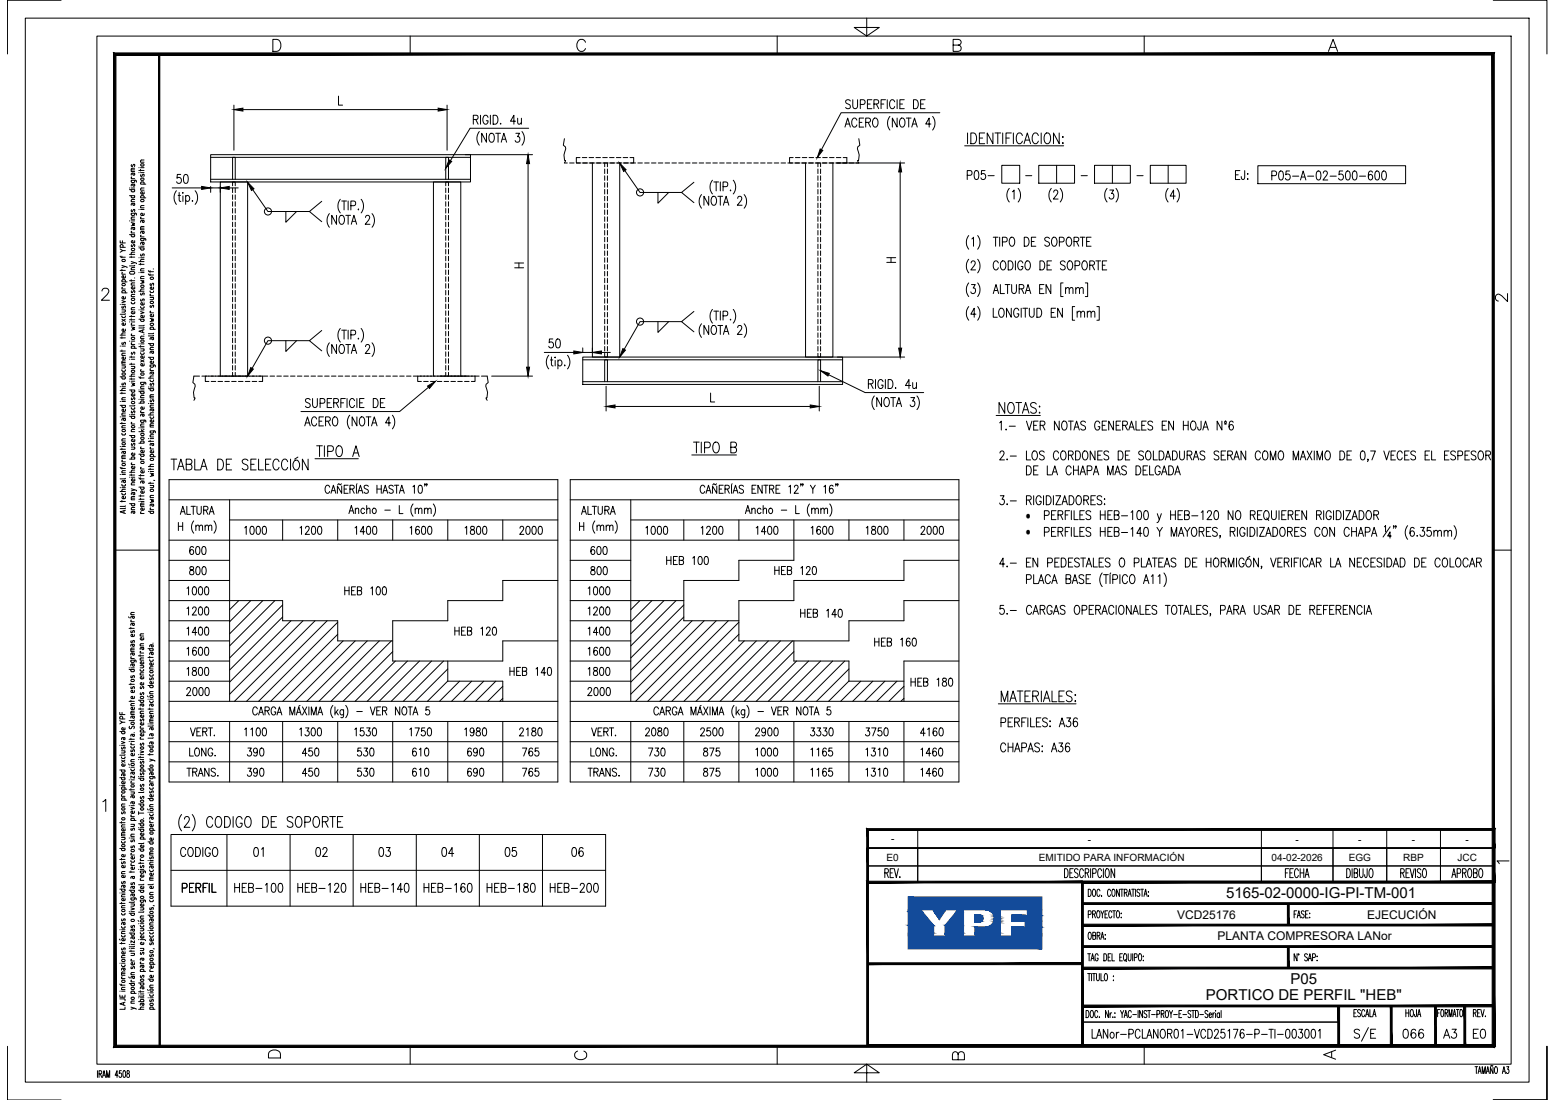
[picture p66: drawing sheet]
<svg xmlns="http://www.w3.org/2000/svg" width="420mm" height="297mm" viewBox="0 0 420 297" stroke-linecap="round" stroke-linejoin="round" font-family="sans-serif">
<defs><g id="words">
<g font-size="4.1">
<text x="331.3" y="242.6">5165-02-0000-IG-PI-TM-001</text>
<text x="348.7" y="265.8">P05</text>
<text x="325.8" y="270.2">PORTICO DE PERFIL &quot;HEB&quot;</text>
</g>
<g font-size="3.6">
<text x="277.2" y="140.3">·</text>
<text x="277.2" y="144.8">·</text>
</g>
<g font-size="3.2">
<text x="318" y="248.1">VCD25176</text>
<text x="369.4" y="248.1">EJECUCIÓN</text>
<text x="329" y="253.9">PLANTA COMPRESORA LANor</text>
</g>
<g font-size="2.7">
<text x="240.7" y="227.5">-</text>
<text x="293.9" y="227.5">-</text>
<text x="350.1" y="227.5">-</text>
<text x="367" y="227.5">-</text>
<text x="381.5" y="227.5">-</text>
<text x="396" y="227.5">-</text>
<text x="239.5" y="232.4">E0</text>
<text x="280.7" y="232.4">EMITIDO PARA INFORMACIÓN</text>
<text x="343.6" y="232.4">04-02-2026</text>
<text x="364.4" y="232.4">EGG</text>
<text x="379.2" y="232.4">RBP</text>
<text x="393.8" y="232.4">JCC</text>
</g>
</g></defs>
<!-- layer: AESA-Existente -->
<g fill="none" stroke="#000" stroke-width=".27">
<path d="M152.5 37.5l-.3 1.7 .6 .5 .1 .5-.5 1.7 .1 1.4 .3 .1-.3 .6M232.1 37.5l.2 1.7-.5 .5-.1 .5 .5 1.7-.2 1.4-.3 .1 .4 .6h-.8M152.5 44h.8M153.9 44h1.2M155.7 44h1.3M156.7 42.6h-1v1.4h1M157.3 44h1.5M157.3 42.6h1.3M159.2 44h1.5M159.2 42.6h1.2M161 44h1.5M161 42.6h1.2"/>
<path d="M162.9 44h1.4M162.9 42.6h1.2M164.7 44h1.5M164.7 42.6h1.2M166.5 44h1.5M166.5 42.6h1.3M168.4 44h1.5M168.4 42.6h1.2M170.2 42.6h1v1.4h-1M170.5 44h1.2M172.3 44h1.3M174.2 44h1.2"/>
<path d="M176 44h1.2M177.9 44h1.2M179.7 44h1.2M181.5 44h1.3M183.4 44h1.2M185.2 44h1.3M187.1 44h1.2M188.9 44h1.2M190.8 44h1.2M192.6 44h1.2M194.4 44h1.3M196.3 44h1.2"/>
<path d="M198.1 44h1.3M200 44h1.2M201.8 44h1.3M203.7 44h1.2M205.5 44h1.2M207.3 44h1.3M209.2 44h1.2M211 44h1.3M212.9 44h1.2M214.3 42.6h-1v1.4h1M214.7 44h1.5M214.9 42.6h1.3"/>
<path d="M216.6 44h1.4M216.8 42.6h1.2M218.4 44h1.4M218.6 42.6h1.2M220.2 44h1.5M220.5 42.6h1.2M222.1 44h1.4M222.3 42.6h1.2M223.9 44h1.5M224.1 42.6h1.3M225.8 44h1.4M226 42.6h1.2"/>
<path d="M227.6 44h1.3M227.8 42.6h1v1.4h-1M229.5 44h1.2M53.9 101.6h-1.5l-.3 1.7 .6 .5v.5l-.4 1.6 .2 1.5h.2l-.3 .7M54.5 101.6h1.3M56.4 101.6h14.6v1.4h-1M56.5 101.6h-1v1.4h1M57.1 103h1.2M58.9 103h1.2M60.7 103h1.3M62.6 103h1.2M64.4 103h1.3"/>
<path d="M66.3 103h1.2M68.1 103h1.3M71.1 101.6h1.2M73 101.6h1.2M74.8 101.6h1.2M76.6 101.6h1.3M78.5 101.6h1.2M80.3 101.6h1.3M82.2 101.6h1.2M84 101.6h1.3M85.9 101.6h1.2M87.7 101.6h1.2"/>
<path d="M89.6 101.6h1.2M91.4 101.6h1.2M93.2 101.6h1.3M95.1 101.6h1.2M96.9 101.6h1.2M98.8 101.6h1.2M100.6 101.6h1.2M102.4 101.6h1.3M104.3 101.6h1.2M106.1 101.6h1.3M108 101.6h1.2M109.8 101.6h1.3"/>
<path d="M111.7 101.6h1.2M113.5 101.6h16M113.9 101.6h-1v1.4h1M114.5 103h1.2M116.3 103h1.2M118.2 103h1.2M120 103h1.2M121.8 103h1.3M123.7 103h1.2M125.5 103h1.2M128.4 101.6v1.4h-1M130.1 101.6h1.5l.3 1.7-.6 .5v.5l.4 1.6-.1 1.5h-.3l.3 .7"/>
</g>
<!-- layer: AESA-Cotas -->
<g fill="none" stroke="#000" stroke-width=".27">
<path d="M63.2 28.4v12.2M65.6 29.6h52.8M91.5 26v2.4h1.1M120.8 28.4v12.2M46.5 50.7h8M48.8 47.1h-.9l-.1 1a.75 .75 0 0 1 1 .1 .75 .75 0 0 1 0 1 .75 .75 0 0 1-1 .1l-.1-.2M49.8 47.2l.5-.1a1.58 1.58 0 0 1 0 2.4h-.2a1.77 1.77 0 0 1-.3-2.3zM56.9 50.4v1.6M56.9 50.7h2.6M59.5 50.4v1.6M61.9 50.7h2.5M68.3 51.2l4.1 5.9h11.2"/>
<path d="M77.2 57.1v2.9l2.9-2.9M86.9 54.4l-3.3 2.7 3.3 2.8M89 57.7a2.95 2.95 0 0 0 0 3.7M90.9 58.2v2.4l-1.3-2.4v2.4M91.9 58.3l.2-.1a1.32 1.32 0 0 1 1 .9 1.32 1.32 0 0 1-.4 1.4l-.2 .1a1.32 1.32 0 0 1-1-1 1.32 1.32 0 0 1 .4-1.3zM91.9 53.8a2.95 2.95 0 0 0 0 3.7M92.3 54.3h1.3M93 54.3v2.4M93.4 58.2h1.3M94.1 54.3v2.4M94.1 58.2v2.4M94.8 55.5h.8a.66 .66 0 0 0 .5-.6 .66 .66 0 0 0-.5-.6h-.8v2.4"/>
<path d="M95.2 59.8h.9M96.8 56.5v.2zM97.6 53.8a2.95 2.95 0 0 1 0 3.7M98.8 58.7l.3-.5 .6 .1 .2 .3-.3 .8-.9 1.2h1.3M100.5 57.7a2.88 2.88 0 0 1 0 3.7M125.7 41.8h18.2M142.7 44.2v55M168.8 46.1l4.1 5.9h11.2M177.8 52v2.9l2.9-2.9M187.5 49.2l-3.4 2.8 3.4 2.7M189.5 52.5a2.95 2.95 0 0 0 0 3.7M191.5 53v2.4l-1.3-2.4v2.4"/>
<path d="M192.5 53.1l.2-.1a1.32 1.32 0 0 1 1 1 1.32 1.32 0 0 1-.5 1.3l-.1 .1a1.32 1.32 0 0 1-1-1 1.32 1.32 0 0 1 .4-1.3zM192.5 48.7a2.91 2.91 0 0 0 0 3.7M192.9 49.1h1.3M193.5 49.1v2.4M194 53h1.3M194.6 49.1v2.4M194.6 53v2.4M195.4 50.4h.8a.67 .67 0 0 0 .5-.6 .67 .67 0 0 0-.5-.7h-.8v2.4M195.5 55.4l.7-2.4 .7 2.4M195.7 54.6h.9M197.4 51.3v.2zM198.1 48.7a2.91 2.91 0 0 1 0 3.7"/>
<path d="M199.3 53.6l.2-.5 .6-.1 .2 .2 .1 .5-1.2 1.7h1.3M201.1 52.5a2.88 2.88 0 0 1 0 3.7M226.3 44h18.1M243.2 46.4v47.6M94.9 60.6l.7-2.4 .8 2.4M139.1 72.3h2.4M139.1 71h2.4M140.2 71v1.3M239.6 70.9h2.4M239.6 69.6h2.4M240.7 69.6v1.3M77.2 92v2.9l2.9-2.9"/>
<path d="M83.6 92h-11.2l-4.3 7.5M86.9 89.2l-3.3 2.8 3.3 2.7M89 92.6a2.95 2.95 0 0 0 0 3.7M90.9 93v2.4l-1.3-2.4v2.4M91.9 93.1l.2-.1a1.32 1.32 0 0 1 1 1 1.32 1.32 0 0 1-.4 1.3l-.2 .1a1.32 1.32 0 0 1-1-.9 1.32 1.32 0 0 1 .4-1.4zM91.9 88.7a2.95 2.95 0 0 0 0 3.7M92.3 89.2h1.3M93 89.2v2.4M93.4 93h1.3M94.1 89.2v2.4M94.1 93v2.4M94.8 90.4h.8a.66 .66 0 0 0 .5-.6 .66 .66 0 0 0-.5-.6h-.8v2.4"/>
<path d="M94.9 95.4l.7-2.4 .8 2.4M95.2 94.6h.9M96.8 91.3v.3zM97.6 88.7a2.95 2.95 0 0 1 0 3.7M98.8 93.6l.3-.6 .6 .1 .2 .4-.3 .8-.9 1.1h1.3M100.5 92.6a2.88 2.88 0 0 1 0 3.7M147.1 95.2h7.9M149.4 91.5h-.9l-.1 1.1a.74 .74 0 0 1 1 0 .74 .74 0 0 1 0 1.1 .74 .74 0 0 1-1 0l-.1-.2M150.4 91.7l.5-.2a1.58 1.58 0 0 1 0 2.4h-.2a1.77 1.77 0 0 1-.3-2.2zM157.5 93.9v1.3M157.5 95.2h2.6M160.1 93.9v1.3"/>
<path d="M162.5 95.2h2.4M177.8 86.9v2.9l2.9-2.9M184.1 86.9h-11.2l-4.2 7.4M187.5 84.1l-3.4 2.8 3.4 2.7M189.5 87.4a2.95 2.95 0 0 0 0 3.7M191.5 87.9v2.4l-1.3-2.4v2.4M192.5 88l.2-.1a1.32 1.32 0 0 1 1 1 1.32 1.32 0 0 1-.5 1.3l-.1 .1a1.32 1.32 0 0 1-1-1 1.32 1.32 0 0 1 .4-1.3zM192.5 83.6a2.91 2.91 0 0 0 0 3.7M192.9 84h1.3M193.5 84v2.4M194 87.9h1.3M194.6 84v2.4"/>
<path d="M194.6 87.9v2.4M195.4 85.3h.8a.67 .67 0 0 0 .5-.6 .67 .67 0 0 0-.5-.7h-.8v2.4M195.5 90.3l.7-2.4 .7 2.4M195.7 89.5h.9M197.4 86.2v.2zM198.1 83.6a2.91 2.91 0 0 1 0 3.7M199.3 88.5l.2-.5 .6-.1 .2 .2 .1 .5-1.2 1.7h1.3M201.1 87.4a2.88 2.88 0 0 1 0 3.7M226.3 96.4h18.1M132.8 101.6h11.1M163.8 104.3v6.7M166.2 109.8h52.7"/>
<path d="M192 106.1v2.4h1.1M221.4 104.3v6.7"/>
<circle cx="72.4" cy="57.1" r=".96"/>
<circle cx="172.9" cy="52" r=".96"/>
<circle cx="72.4" cy="92" r=".96"/>
<circle cx="172.9" cy="86.8" r=".96"/>
</g>
<g fill="#000" stroke="#000" stroke-width=".27">
<path d="M63.2 29.6l2.4-.4v.8zM118.4 29.2l2.4 .4-2.4 .4zM54.5 50.3l2.4 .4-2.4 .4zM59.5 50.7l2.4-.4v.8zM66.9 49.2l1.7 1.8-.7 .4zM142.7 41.8l.4 2.4h-.8zM167.4 44.1l1.8 1.7-.7 .5zM243.2 44l.4 2.4h-.8zM67.8 99.3l.7 .4-1.6 1.9zM142.3 99.2h.8l-.4 2.4zM155 94.8l2.5 .4-2.5 .4zM160.1 95.2l2.4-.4v.8z"/>
<path d="M168.3 94.1l.7 .4-1.6 1.9zM242.8 94h.8l-.4 2.4zM163.8 109.8l2.4-.4v.8zM218.9 109.4l2.5 .4-2.5 .4z"/>
</g>
<!-- layer: AESA-Textos-01 -->
<g fill="none" stroke="#000" stroke-width=".27">
<path d="M260.6 39.4h26.8M261.4 35.9v2.9M262.3 35.9h.8a1.69 1.69 0 0 1 0 2.9h-.8zM264.6 37.3h.9M266.1 35.9h-1.5v2.9h1.5M268.3 35.9v2.9l-1.6-2.9v2.9M268.8 35.9h1.6M269.6 35.9v2.9M270.9 35.9v2.9M271.8 37.3h.9M273.3 35.9h-1.5v2.9M273.8 35.9v2.9"/>
<path d="M276.2 36.6a.85 .85 0 0 0-1-.7 .85 .85 0 0 0-.6 1.1v.7a.85 .85 0 0 0 .6 1.1 .85 .85 0 0 0 1-.7M276.7 38.8l.9-2.9 .8 2.9M277 37.8h1.1M280.6 36.6a.86 .86 0 0 0-1.1-.7 .86 .86 0 0 0-.6 1.1v.7a.86 .86 0 0 0 .6 1.1 .86 .86 0 0 0 1.1-.7M281.3 35.9v2.9M282.6 36l.2-.1a1.26 1.26 0 0 1 1.1 1.8 .91 .91 0 0 1-.9 1.1 .91 .91 0 0 1-.9-1.1l.1-1.1zM286.2 35.9v2.9l-1.6-2.9v2.9M287.2 36.9v.3zM287.2 38.5v.3zM187.4 119.4h1.5M188.2 119.4v2.9M189.5 119.4v2.9"/>
<path d="M193 119.5l.3-.1a1.26 1.26 0 0 1 1.1 1.8 .91 .91 0 0 1-.9 1.1 .91 .91 0 0 1-.9-1.1l.1-1.1zM269.2 112.2h11.9M271.5 108.7v2.9l-1.6-2.9v2.9M272.7 108.8l.2-.1a1.39 1.39 0 0 1 1 2.2 .85 .85 0 0 1-1 .7 .85 .85 0 0 1-.6-1.1l.1-1.1zM274.5 108.7h1.5M275.3 108.7v2.9M276.2 111.6l.9-2.9 .9 2.9M276.6 110.6h1.1M280 109.1a.77 .77 0 0 0-1-.4 .77 .77 0 0 0-.4 1l1.2 .6a.73 .73 0 0 1-.3 1.3l-.8-.1-.2-.3M280.9 109.7v.2zM280.9 111.3v.3zM46.2 124h1.6"/>
<path d="M47 124v2.9M48 126.9l.9-2.9 .9 2.9M48.3 125.9h1.1M50.3 125.4h1a.71 .71 0 0 0 .6-.7 .71 .71 0 0 0-.6-.7h-1v2.9h1a.79 .79 0 0 0 .6-.8 .79 .79 0 0 0-.6-.7M52.6 124v2.9h1.4M54.2 126.9l.9-2.9 .8 2.9M54.5 125.9h1.1M58.8 124h.8a1.74 1.74 0 0 1 0 2.9h-.8zM61.2 125.4h.8M62.6 124h-1.4v2.9h1.4M67 124.4a.81 .81 0 0 0-.9-.4 .81 .81 0 0 0-.7 .7l.3 .4 1.1 .6a.74 .74 0 0 1-.4 1.2h-.4l-.6-.4M67.8 125.4h.9"/>
<path d="M69.2 124h-1.4v2.9h1.4M69.9 124v2.9h1.3M71.8 125.4h.8M73.2 124h-1.4v2.9h1.4M75.4 124.7a.77 .77 0 0 0-1.2-.6 1.95 1.95 0 0 0 .2 2.8 .82 .82 0 0 0 1-.7M77.7 124.7a.77 .77 0 0 0-.7-.8 .77 .77 0 0 0-.8 .8v1.5a.77 .77 0 0 0 .8 .7 .77 .77 0 0 0 .7-.7M78.5 124v2.9M79.6 124.4l.7-.1a1.58 1.58 0 0 1 0 2.6h-.5a1.63 1.63 0 0 1-.2-2.5zM80.5 123.4l-.9 .6M83.2 124v2.9l-1.5-2.9v2.9M85.1 123.9h11.7M85.6 120.4h1.5"/>
<path d="M86.3 120.4v2.9M87.7 120.4v2.9M88.5 121.9h1a.79 .79 0 0 0 .6-.8 .79 .79 0 0 0-.6-.7h-1v2.9M91.2 120.5l.2-.1a1.28 1.28 0 0 1 1.1 1.8 .91 .91 0 0 1-.9 1.1 .91 .91 0 0 1-.8-1.1l.1-1.1zM95.3 123.3l.9-2.9 .8 2.9M95.6 122.3h1.1M186.9 122.9h12.1M190.4 120.9h1a.79 .79 0 0 0 .5-.8 .79 .79 0 0 0-.5-.7h-1v2.9M197.5 120.8l1.3-.2 .2-.4-.2-.7-1.3-.1v2.9h1a.79 .79 0 0 0 .5-.8 .79 .79 0 0 0-.5-.7M269.7 190.1h21M270.5 189.5v-2.9l.9 2.9 .9-2.9v2.9M272.9 189.5l.8-2.9 .9 2.9"/>
<path d="M273.2 188.5h1.1M274.8 186.6h1.6M275.6 186.6v2.9M276.9 188h.9M278.4 186.6h-1.5v2.9h1.5M279 188h1a.7 .7 0 0 0 .6-.7 .7 .7 0 0 0-.6-.7h-1v2.9M279.8 188l.8 1.5M281.4 186.6v2.9M281.9 189.5l.9-2.9 .9 2.9M282.3 188.5h1.1M284.2 186.6v2.9h1.4M286.1 188h.9"/>
<path d="M287.5 186.6h-1.4v2.9h1.4M289.7 187a.77 .77 0 0 0-1-.4 .77 .77 0 0 0-.5 .9l1.2 .7a.73 .73 0 0 1-.3 1.3h-.4l-.6-.4M290.5 187.5v.3zM290.5 189.2v.3zM49.1 219.9a3.6 3.6 0 0 0 0 4.5M51.9 219.9a3.5 3.5 0 0 1 0 4.5M49.8 221.2l.2-.4 .3-.3h.4l.5 .6-.4 .9-1.1 1.4h1.6M57.5 221.2a.77 .77 0 0 0-.8-.7 .77 .77 0 0 0-.8 .7l-.1 1.1a.85 .85 0 0 0 .6 1.1 .85 .85 0 0 0 1.1-.7M58.6 220.6l.2-.1a1.28 1.28 0 0 1 1.1 1.8 .91 .91 0 0 1-.9 1.1 .91 .91 0 0 1-.9-1.1l.2-1.1zM60.7 220.5h.7a1.7 1.7 0 0 1 0 2.9h-.7zM63 220.5v2.9M65.4 221.2a.77 .77 0 0 0-.7-.7 .77 .77 0 0 0-.8 .7l-.1 1.1a.86 .86 0 0 0 .8 1.1 .86 .86 0 0 0 .8-1.1h-.5"/>
<path d="M66.5 220.6l.3-.1a1.28 1.28 0 0 1 1.1 1.8 .91 .91 0 0 1-.9 1.1 .91 .91 0 0 1-.9-1.1l.1-1.1zM71 220.5h.7a1.7 1.7 0 0 1 0 2.9h-.7zM73.3 221.9h.9M74.7 220.5h-1.4v2.9h1.4M79.1 220.9a.77 .77 0 0 0-.9-.4 .77 .77 0 0 0-.5 1l1 .5a.72 .72 0 0 1 .5 .8 .72 .72 0 0 1-.6 .6l-.8-.1-.2-.3M80.2 220.6l.3-.1a1.28 1.28 0 0 1 1.1 1.8 .91 .91 0 0 1-.9 1.1 .91 .91 0 0 1-.9-1.1v-.7zM82.4 222h1a.79 .79 0 0 0 .5-.7 .79 .79 0 0 0-.5-.8h-1v2.9M85 220.6l.2-.1a1.39 1.39 0 0 1 1 2.2 .85 .85 0 0 1-1 .7 .85 .85 0 0 1-.6-1.1l.1-1.1zM87.1 221.9h1a.72 .72 0 0 0 .6-.7 .72 .72 0 0 0-.6-.7h-1v2.9M87.9 221.9l.7 1.5M89.1 220.5h1.5M89.9 220.5v2.9"/>
<path d="M91.2 221.9h.9M92.6 220.5h-1.4v2.9h1.4"/>
</g>
<!-- layer: AESA-Soportes -->
<g fill="none" stroke="#000" stroke-width=".27">
<path d="M56.9 41.8h70.2v7.3h-70.2zM56.9 48.4h70.2M56.9 42.5h70.2M59.5 49.1h7.4v52.5h-7.4zM62.8 50.2v-1.1h.8v1.1M62.8 48.4v-5.9h.8v5.9M62.8 50.8v1.2M62.8 52.6v1.3M62.8 54.5v1.2M62.8 56.3v1.2M62.8 58.2v1.2M62.8 60v1.2"/>
<path d="M63.6 50.8v1.2M63.6 52.6v1.3M63.6 54.5v1.2M63.6 56.3v1.2M63.6 58.2v1.2M63.6 60v1.2M120.4 50.2v-1.1h.8v1.1M120.4 48.4v-5.9h.8v5.9M120.4 50.8v1.2M120.4 52.6v1.3M120.4 54.5v1.2M120.4 56.3v1.2"/>
<path d="M120.4 58.2v1.2M120.4 60v1.2M121.2 50.8v1.2M121.2 52.6v1.3M121.2 54.5v1.2M121.2 56.3v1.2M121.2 58.2v1.2M121.2 60v1.2M160.1 44v52.4h7.3v-52.4M163.4 44v1M163.4 45.6v1.3M163.4 47.5v1.2"/>
<path d="M163.4 49.3v1.3M163.4 51.2v1.2M163.4 53v1.2M163.4 54.8v1.3M163.4 56.7v1.2M163.4 58.6v1.2M164.1 44v1M164.1 45.6v1.3M164.1 47.5v1.2M164.1 49.3v1.3M164.1 51.2v1.2M164.1 53v1.2"/>
<path d="M164.1 54.8v1.3M164.1 56.7v1.2M164.1 58.6v1.2M217.7 44v52.4h7.3v-52.4M221 44v1M221 45.6v1.3M221 47.5v1.2M221 49.3v1.3M221 51.2v1.2M221 53v1.2M221 54.8v1.3M221 56.7v1.2"/>
<path d="M221 58.6v1.2M221.7 44v1M221.7 45.6v1.3M221.7 47.5v1.2M221.7 49.3v1.3M221.7 51.2v1.2M221.7 53v1.2M221.7 54.8v1.3M221.7 56.7v1.2M221.7 58.6v1.2M62.8 61.8v1.3M62.8 63.7v1.2"/>
<path d="M62.8 65.5v1.2M62.8 67.4v1.2M62.8 69.2v1.2M62.8 71v1.3M62.8 72.9v1.2M62.8 74.7v1.3M62.8 76.6v1.2M62.8 78.4v1.3M63.6 61.8v1.3M63.6 63.7v1.2M63.6 65.5v1.2M63.6 67.4v1.2"/>
<path d="M63.6 69.2v1.2M63.6 71v1.3M63.6 72.9v1.2M63.6 74.7v1.3M63.6 76.6v1.2M63.6 78.4v1.3M120.4 61.8v1.3M120.4 63.7v1.2M120.4 65.5v1.2M120.4 67.4v1.2M120.4 69.2v1.2M120.4 71v1.3"/>
<path d="M120.4 72.9v1.2M120.4 74.7v1.3M120.4 76.6v1.2M120.4 78.4v1.3M121.2 61.8v1.3M121.2 63.7v1.2M121.2 65.5v1.2M121.2 67.4v1.2M121.2 69.2v1.2M121.2 71v1.3M121.2 72.9v1.2M121.2 74.7v1.3"/>
<path d="M121.2 76.6v1.2M121.2 78.4v1.3M163.4 60.4v1.2M163.4 62.2v1.3M163.4 64.1v1.2M163.4 65.9v1.2M163.4 67.8v1.2M163.4 69.6v1.2M163.4 71.4v1.3M163.4 73.3v1.2M163.4 75.1v1.3M163.4 77v1.2"/>
<path d="M163.4 78.8v1.2M164.1 60.4v1.2M164.1 62.2v1.3M164.1 64.1v1.2M164.1 65.9v1.2M164.1 67.8v1.2M164.1 69.6v1.2M164.1 71.4v1.3M164.1 73.3v1.2M164.1 75.1v1.3M164.1 77v1.2M164.1 78.8v1.2"/>
<path d="M221 60.4v1.2M221 62.2v1.3M221 64.1v1.2M221 65.9v1.2M221 67.8v1.2M221 69.6v1.2M221 71.4v1.3M221 73.3v1.2M221 75.1v1.3M221 77v1.2M221 78.8v1.2M221.7 60.4v1.2"/>
<path d="M221.7 62.2v1.3M221.7 64.1v1.2M221.7 65.9v1.2M221.7 67.8v1.2M221.7 69.6v1.2M221.7 71.4v1.3M221.7 73.3v1.2M221.7 75.1v1.3M221.7 77v1.2M221.7 78.8v1.2M62.8 80.3v1.2M62.8 82.1v1.2"/>
<path d="M62.8 84v1.2M62.8 85.8v1.2M62.8 87.6v1.3M62.8 89.5v1.2M62.8 91.3v1.2M62.8 93.2v1.2M62.8 95v1.2M62.8 96.8v1.3M62.8 98.7v1.2M63.6 80.3v1.2M63.6 82.1v1.2M63.6 84v1.2"/>
<path d="M63.6 85.8v1.2M63.6 87.6v1.3M63.6 89.5v1.2M63.6 91.3v1.2M63.6 93.2v1.2M63.6 95v1.2M63.6 96.8v1.3M63.6 98.7v1.2M120.4 80.3v1.2M120.4 82.1v1.2M120.4 84v1.2M120.4 85.8v1.2"/>
<path d="M120.4 87.6v1.3M120.4 89.5v1.2M120.4 91.3v1.2M120.4 93.2v1.2M120.4 95v1.2M120.4 96.8v1.3M120.4 98.7v1.2M121.2 80.3v1.2M121.2 82.1v1.2M121.2 84v1.2M121.2 85.8v1.2M121.2 87.6v1.3"/>
<path d="M121.2 89.5v1.2M121.2 91.3v1.2M121.2 93.2v1.2M121.2 95v1.2M121.2 96.8v1.3M121.2 98.7v1.2M157.5 96.4h70.2v7.4h-70.2zM157.5 97.2h70.2M163.4 95.4v1h.7v-1M163.4 80.7v1.2M163.4 82.5v1.2M163.4 84.4v1.2"/>
<path d="M163.4 86.2v1.2M163.4 88v1.3M163.4 89.9v1.2M163.4 91.7v1.2M163.4 93.6v1.2M164.1 80.7v1.2M164.1 82.5v1.2M164.1 84.4v1.2M164.1 86.2v1.2M164.1 88v1.3M164.1 89.9v1.2M164.1 91.7v1.2"/>
<path d="M164.1 93.6v1.2M221 95.4v1h.7v-1M221 80.7v1.2M221 82.5v1.2M221 84.4v1.2M221 86.2v1.2M221 88v1.3M221 89.9v1.2M221 91.7v1.2M221 93.6v1.2M221.7 80.7v1.2M221.7 82.5v1.2"/>
<path d="M221.7 84.4v1.2M221.7 86.2v1.2M221.7 88v1.3M221.7 89.9v1.2M221.7 91.7v1.2M221.7 93.6v1.2M62.8 100.5v1.1M63.6 100.5v1.1M117.1 101.6v-52.5h7.4v52.5M118.9 101.6h7.3M120.4 100.5v1.1M121.2 100.5v1.1"/>
<path d="M157.5 103.1h70.2M163.4 103.1v-5.9h.7v5.9M221 103.1v-5.9h.7v5.9"/>
</g>
<!-- layer: AESA-Textos-02 -->
<g fill="none" stroke="#000" stroke-width=".27">
<path d="M261.3 47.3h.9a.67 .67 0 0 0 .5-.6 .67 .67 0 0 0-.5-.6h-.9v2.4M263.5 46.2l.4-.1a1.58 1.58 0 0 1 0 2.4h-.1a1.8 1.8 0 0 1-.3-2.3zM266.1 46.1h-.9l-.1 1a.74 .74 0 0 1 1 .1 .74 .74 0 0 1 0 1 .74 .74 0 0 1-1 0l-.1-.2M267 47.4h1.6M272.7 50.9a2.88 2.88 0 0 0 0 3.7M273.5 51.8l.5-.5v2.4M275.1 50.9a2.95 2.95 0 0 1 0 3.7M284.1 50.9a2.95 2.95 0 0 0 0 3.7M284.7 51.9l.4-.6h.4l.3 .5-.3 .8-.9 1.1h1.3M286.5 50.9a2.95 2.95 0 0 1 0 3.7M299.1 50.9a2.95 2.95 0 0 0 0 3.7M299.9 51.3h1l-.6 .9a.71 .71 0 0 1 .6 1.1 .71 .71 0 0 1-1.2 0"/>
<path d="M301.5 50.9a2.95 2.95 0 0 1 0 3.7M315.6 50.9a2.95 2.95 0 0 0 0 3.7M317.6 52.9h-1.4l.9-1.6v2.4M318 50.9a2.95 2.95 0 0 1 0 3.7M333.8 47.2h.8M335 46.1h-1.2v2.4h1.2M336.3 46.1v1.8l-.2 .5h-.5l-.2-.7M337.1 46.9v.2zM337.1 48.2v.3zM343.6 47.4h.9l.4-.4a.65 .65 0 0 0-.4-.8h-.9v2.4M345.8 46.3l.4-.1a1.6 1.6 0 0 1 0 2.4h-.2a1.8 1.8 0 0 1-.2-2.3zM348.4 46.2h-.9l-.1 1a.75 .75 0 0 1 1 .1 .75 .75 0 0 1 0 1 .75 .75 0 0 1-1 .1l-.1-.3"/>
<path d="M349.2 47.6h1.7M351.4 48.6l.7-2.4 .7 2.4M351.7 47.8h.9M353.3 47.6h1.7M355.9 46.3l.5-.1a1.6 1.6 0 0 1 0 2.4h-.2a1.8 1.8 0 0 1-.3-2.3zM357.5 46.8l.4-.6h.4l.3 .4-.2 .8-.9 1.2h1.3M359.4 47.6h1.7M362.8 46.2h-.9l-.1 1a.75 .75 0 0 1 1 .1 .75 .75 0 0 1 0 1 .75 .75 0 0 1-1 .1l-.1-.3M363.8 46.3l.5-.1a1.6 1.6 0 0 1 0 2.4h-.2a1.8 1.8 0 0 1-.3-2.3zM365.7 46.3l.4-.1a1.6 1.6 0 0 1 0 2.4h-.2a1.8 1.8 0 0 1-.2-2.3zM367.3 47.6h1.7M370.8 46.5l-.1-.2-.4-.1a1.45 1.45 0 0 0 .1 2.4 .69 .69 0 0 0 .5-1 .69 .69 0 0 0-1.1-.2l-.1 .4"/>
<path d="M371.8 46.3l.4-.1a1.6 1.6 0 0 1 0 2.4h-.2a1.8 1.8 0 0 1-.2-2.3zM373.6 46.3l.4-.1a1.56 1.56 0 0 1 0 2.4h-.1a1.8 1.8 0 0 1-.3-2.3zM261.7 63.6a2.95 2.95 0 0 0 0 3.7M261.7 70a2.95 2.95 0 0 0 0 3.7M261.7 76.4a2.95 2.95 0 0 0 0 3.7M262.4 71l.4-.6h.3l.4 .5-.3 .8-.9 1.2h1.3M262.5 76.8h1l-.5 1a.71 .71 0 0 1 .5 1.1 .71 .71 0 0 1-1.2-.1M262.6 64.5l.4-.4v2.4M264.2 63.6a2.95 2.95 0 0 1 0 3.7M264.2 70a2.95 2.95 0 0 1 0 3.7M264.2 76.4a2.95 2.95 0 0 1 0 3.7M268.4 79.3l.7-2.5 .7 2.5"/>
<path d="M268.4 64.1h1.3M268.6 78.5h1M269 64.1v2.4M269.7 71a.71 .71 0 0 0-.8-.5 .71 .71 0 0 0-.5 .9v.6a.71 .71 0 0 0 .5 .9 .71 .71 0 0 0 .8-.6M270.1 64.1v2.4M270.3 76.8v2.5h1.1M270.7 70.6l.1-.2a1.32 1.32 0 0 1 1 1 1.32 1.32 0 0 1-.4 1.4l-.2 .1a1.31 1.31 0 0 1-1-1 1.31 1.31 0 0 1 .5-1.3zM270.8 65.3h.9a.66 .66 0 0 0 .5-.6 .66 .66 0 0 0-.5-.6h-.9v2.4M271.6 76.8h1.3M272.2 76.8v2.5M272.4 70.4a1.3 1.3 0 0 1 1.3 .9 1.3 1.3 0 0 1-.4 1.5l-.9 .1zM273.1 64.2l.1-.1a1.32 1.32 0 0 1 1 .9 1.32 1.32 0 0 1-.4 1.4l-.2 .1a1.33 1.33 0 0 1-1-1 1.33 1.33 0 0 1 .5-1.3z"/>
<path d="M273.3 76.8v1.8a.65 .65 0 0 0 .7 .7 .65 .65 0 0 0 .6-.7v-1.8M274.4 70.4v2.5M275.4 78l1.1-.1 .1-.4-.1-.5-1.1-.2v2.5M276 78l.6 1.3M276.4 71a.64 .64 0 0 0-1-.4 1.61 1.61 0 0 0 .1 2.3 .73 .73 0 0 0 .9-.9h-.5M276.8 64.1a1.3 1.3 0 0 1 1.3 .8 1.3 1.3 0 0 1-.4 1.5l-.9 .1zM277 79.3l.8-2.5 .7 2.5M277.3 70.6l.2-.2a1.32 1.32 0 0 1 1 1 1.32 1.32 0 0 1-.5 1.4l-.1 .1a1.33 1.33 0 0 1-1-1 1.33 1.33 0 0 1 .4-1.3zM277.3 78.5h.9M278.7 65.2h.7M279.9 64.1h-1.2v2.4h1.2M280.9 78h.7"/>
<path d="M281 70.4a1.3 1.3 0 0 1 1.3 .9 1.3 1.3 0 0 1-.4 1.5l-.9 .1zM282.1 76.8h-1.2v2.5h1.2M282.9 71.6h.8M283.6 64.4a.64 .64 0 0 0-.8-.3 .64 .64 0 0 0-.4 .8l1 .6a.66 .66 0 0 1-.2 1 .66 .66 0 0 1-.9-.4M283.9 76.8v2.5l-1.3-2.5v2.5M284.1 70.4h-1.2v2.5h1.2M284.5 64.2l.2-.1a1.33 1.33 0 0 1 1 .9 1.33 1.33 0 0 1-.5 1.4l-.1 .1a1.32 1.32 0 0 1-1.1-1 1.32 1.32 0 0 1 .5-1.3zM286.2 65.3h.9a.66 .66 0 0 0 .5-.6 .66 .66 0 0 0-.5-.6h-.9v2.4M287.3 76.4h-.7v3.7h.7M287.8 70.8a.63 .63 0 0 0-.8-.4 .63 .63 0 0 0-.4 .9l1 .5a.66 .66 0 0 1-.1 1.1 .66 .66 0 0 1-1-.4M287.9 78.1l.5-.5 .4 .2 .1 1.5M287.9 77.6v1.7"/>
<path d="M288.5 64.2l.1-.1a1.31 1.31 0 0 1 1 .9 1.31 1.31 0 0 1-.4 1.4l-.2 .1a1.33 1.33 0 0 1-1-1 1.33 1.33 0 0 1 .5-1.3zM288.7 70.6l.2-.2a1.31 1.31 0 0 1 1 1 1.31 1.31 0 0 1-.4 1.4l-.2 .1a1.33 1.33 0 0 1-1-1 1.33 1.33 0 0 1 .4-1.3zM288.9 78.1l.5-.5 .4 .2 .1 1.5M290.2 65.2l1.1-.1 .2-.3-.2-.6-1.1-.1v2.4M290.5 71.7h.8a.67 .67 0 0 0 .5-.6 .67 .67 0 0 0-.5-.7h-.8v2.5M290.7 78.1l.4-.5 .5 .2 .1 1.5M290.7 77.6v1.7M290.9 65.2l.6 1.3M291.7 78.1l.4-.5 .5 .2 .1 1.5M291.9 64.1h1.3M292.5 64.1v2.4M292.7 70.6l.2-.2a1.32 1.32 0 0 1 1 1 1.32 1.32 0 0 1-.5 1.4l-.2 .1a1.33 1.33 0 0 1-.9-1 1.33 1.33 0 0 1 .4-1.3z"/>
<path d="M293.2 76.4h.7v3.7h-.7M293.6 65.2h.7M294.4 71.6l1.2-.1 .1-.4-.1-.5-1.2-.2v2.5M294.8 64.1h-1.2v2.4h1.2M295.1 71.6l.6 1.3M296.1 70.4h1.3M296.7 70.4v2.5M297.9 71.6h.7M299 70.4h-1.1v2.5h1.1M261.7 82.8a2.95 2.95 0 0 0 0 3.7M263.7 84.8h-1.4l.9-1.6v2.5M264.2 82.8a2.95 2.95 0 0 1 0 3.7"/>
<path d="M268.4 83.2v2.5h1.1M270.2 83.4l.2-.2a1.31 1.31 0 0 1 1 1 1.31 1.31 0 0 1-.4 1.3l-.2 .2a1.33 1.33 0 0 1-1-1 1.33 1.33 0 0 1 .4-1.3zM273.2 83.2v2.5l-1.3-2.5v2.5M275.3 83.8a.71 .71 0 0 0-.9-.6 .71 .71 0 0 0-.5 1v.5a.72 .72 0 0 0 .7 1 .72 .72 0 0 0 .7-1h-.5M275.9 83.2v2.5M276.4 83.2h1.3M277 83.2v2.5M278.1 83.2v1.8a.65 .65 0 0 0 .7 .7 .65 .65 0 0 0 .6-.7v-1.8M280.2 83.2a1.29 1.29 0 0 1 1.3 .8 1.29 1.29 0 0 1-.4 1.5l-.9 .2zM284 84.4h.8M285.2 83.2h-1.2v2.5h1.2M287.1 83.2v2.5l-1.3-2.5v2.5"/>
<path d="M290.4 82.8h-.6v3.7h.6M291 84.5l.5-.5 .5 .2v1.5M291 84v1.7M292 84.5l.5-.5 .5 .2 .1 1.5M293.8 84.5l.5-.5 .4 .2 .1 1.5M293.8 84v1.7M294.8 84.5l.5-.5 .4 .2 .1 1.5M296.4 82.8h.6v3.7h-.6M270.1 114.2l.5-.5v2.4M271.8 115.9v.2zM272.7 115.1h1.6M277.3 113.7l.8 2.4 .7-2.4"/>
<path d="M279.3 114.9h.7M280.5 113.7h-1.2v2.4h1.2M281.1 114.9l1.1-.1 .1-.4-.1-.6-1.1-.1v2.4M281.7 114.9l.6 1.2M286.2 113.7v2.4l-1.3-2.4v2.4M287.2 113.8l.2-.1a1.32 1.32 0 0 1 1 1 1.32 1.32 0 0 1-.4 1.3l-.2 .1a1.32 1.32 0 0 1-1-1 1.32 1.32 0 0 1 .4-1.3zM288.7 113.7h1.3M289.3 113.7v2.4M290.2 116.1l.7-2.4 .7 2.4M290.4 115.3h1M293.3 114.1a.68 .68 0 0 0-.7-.4 .68 .68 0 0 0-.6 .6l.2 .3 .9 .5 .2 .7a.76 .76 0 0 1-1.3 0M297.2 114.3a.65 .65 0 0 0-1.1-.5 1.62 1.62 0 0 0 .2 2.3 .71 .71 0 0 0 .9-.9h-.5"/>
<path d="M297.8 114.9h.8M299 113.7h-1.2v2.4h1.2M300.8 113.7v2.4l-1.2-2.4v2.4M301.6 114.9h.7M302.8 113.7h-1.2v2.4h1.2M303.3 114.9l1.1-.1 .2-.4-.2-.6-1.1-.1v2.4M304 114.9l.6 1.2M305 116.1l.7-2.4 .8 2.4M305.3 115.3h.9M306.9 113.7v2.4h1.1M308.5 114.9h.7M309.7 113.7h-1.2v2.4h1.2"/>
<path d="M311.4 114.1a.64 .64 0 0 0-.8-.4 .64 .64 0 0 0-.3 .8l1 .6 .1 .7a.76 .76 0 0 1-1.2 0M314 114.9h.8M315.2 113.7h-1.2v2.4h1.2M317.1 113.7v2.4l-1.3-2.4v2.4M319.7 114.9h1.3M319.7 113.7v2.4M321 113.7v2.4M322.1 113.8l.1-.1a1.31 1.31 0 0 1 1 1 1.31 1.31 0 0 1-.4 1.3l-.2 .1a1.32 1.32 0 0 1-1-1 1.32 1.32 0 0 1 .5-1.3zM324.5 113.7l-.1 2.3h-.6l-.2-.7M325 116.1l.7-2.4 .8 2.4M325.3 115.3h.9M330.2 113.7v2.4l-1.3-2.4v2.4"/>
<path d="M330.9 114.5h.4M330.9 113.8l.2-.1a.36 .36 0 0 1 .2 .4 .36 .36 0 0 1-.2 .3zM333.2 114.1a.52 .52 0 0 0-.8-.3l-.2 .4a1.56 1.56 0 0 0 .4 1.9 .71 .71 0 0 0 .7-.8 .71 .71 0 0 0-.9-.5l-.3 .5M48.7 138.9l.7-2.2 .7 2.2M49 138.2h.8M50.5 136.7v2.2h1M51.6 136.7h1.2M52.2 136.7v2.2M53.2 136.7v1.6a.58 .58 0 0 0 .6 .6 .58 .58 0 0 0 .6-.6v-1.6M55 137.8l1-.1 .2-.3-.2-.6-1-.1v2.2M55.6 137.8l.6 1.1M56.5 138.9l.7-2.2 .6 2.2"/>
<path d="M56.8 138.2h.8M89.1 131.6a.64 .64 0 0 0-.8-.6 .64 .64 0 0 0-.5 .9v.5a.65 .65 0 0 0 .5 .8 .65 .65 0 0 0 .8-.5M89.4 133.2l.7-2.2 .6 2.2M89.7 132.5h.8M92.2 130.6l-.2 .3-.5-.3-.3 .3M92.3 131.2v2l-1.1-2v2M93 132.1h.6M94.1 131h-1.1v2.2h1.1M94.3 138.7l.6-2.2 .7 2.2M94.5 138h.9M94.6 132.1l.9-.1 .2-.3-.2-.6-.9-.1v2.2M95.1 132.1l.6 1.1"/>
<path d="M96 137.7l.4-.5 .4 .1 .1 1.4M96 137.2v1.5M96.3 131v2.2M96.5 130.6l-.2 .2M96.7 133.2l.7-2.2 .6 2.2M97 132.5h.8M98.5 137.5a.62 .62 0 0 0-.9-.1 .62 .62 0 0 0 0 1l.3 .3 .6-.3M99.1 137.7l.4-.5 .4 .1 .1 1.4M99.1 136.5v2.2M99.5 131.3a.6 .6 0 0 0-.6-.3 .6 .6 0 0 0-.5 .6l.1 .3 1 .5a.52 .52 0 0 1-.4 .8l-.6-.1-.1-.2M100.8 137.3a.65 .65 0 0 1 .9 .7 .65 .65 0 0 1-.9 .6l-.2-.5zM101.9 132.1h1.1"/>
<path d="M101.9 131v2.2M103 131v2.2M103.4 133.2l.7-2.2 .7 2.2M103.7 132.5h.8M104 137.8h1.5M106.3 131.3a.58 .58 0 0 0-.8-.3 .58 .58 0 0 0-.3 .8l.9 .5a.6 .6 0 0 1-.1 .9 .6 .6 0 0 1-.9-.3M106.6 131h1.1M107.2 131v2.2M107.9 136.5v2.2h1M107.9 133.2l.7-2.2 .6 2.2M108.2 132.5h.8M111.6 131.5l.4-.5v2.2"/>
<path d="M111.6 136.1a2.6 2.6 0 0 0 0 3.3M112.2 137.7l.4-.5 .4 .1 .1 1.4M112.2 137.2v1.5M113.1 137.7l.4-.5 .4 .1 .1 1.4M113.2 131.1l.4-.1a1.41 1.41 0 0 1 0 2.2h-.1a1.59 1.59 0 0 1-.3-2.1zM114.7 137.7l.4-.5 .4 .1 .1 1.4M114.7 137.2v1.5M114.9 130.7h-.2h.2l-.2 .5M115.4 130.7h-.2h.2l-.2 .5M115.6 137.7l.4-.5 .4 .1 .1 1.4M117.1 136.1a2.6 2.6 0 0 1 0 3.3M157.1 138.9l.7-2.2 .7 2.2"/>
<path d="M157.4 138.2h.8M158.9 136.7v2.2h1M160 136.7h1.2M160.6 136.7v2.2M161.6 136.7v1.6a.57 .57 0 0 0 .6 .6 .57 .57 0 0 0 .6-.6v-1.6M163.4 137.8l1-.1 .2-.3-.2-.6-1-.1v2.2M164 137.8l.6 1.1M164.9 138.9l.7-2.2 .6 2.2M165.2 138.2h.8M190.4 131.6a.64 .64 0 0 0-.7-.6 .64 .64 0 0 0-.5 .9v.5a.65 .65 0 0 0 .4 .8 .65 .65 0 0 0 .8-.5M190.8 133.2l.6-2.2 .7 2.2M191 132.5h.8"/>
<path d="M193.6 130.6l-.3 .3-.5-.3-.2 .3M193.7 131.2v2l-1.2-2v2M194.3 132.1h.7M195.4 131h-1.1v2.2h1.1M195.9 132.1l1-.1 .2-.3-.2-.6-1-.1v2.2M196.5 132.1l.6 1.1M197.7 131v2.2M197.8 130.6l-.1 .2M198.1 133.2l.6-2.2 .7 2.2M198.3 132.5h.8M200.9 131.3a.61 .61 0 0 0-.7-.3 .61 .61 0 0 0-.5 .6l.2 .3 .8 .4 .2 .6a.67 .67 0 0 1-1.2 0M201.4 138.7l.7-2.2 .6 2.2"/>
<path d="M201.6 138h.9M203.1 137.7l.4-.5 .5 .1v1.4M203.1 137.2v1.5M203.2 132.1h.7M204.3 131h-1.1v2.2h1.1M205.6 137.5a.48 .48 0 0 0-.4-.3 .48 .48 0 0 0-.5 .3l-.1 .6a.6 .6 0 0 0 .7 .6l.3-.3M205.9 131v2.2l-1.1-2.2v2.2M206.2 137.7l.4-.5 .4 .1 .1 1.4M206.2 136.5v2.2M206.4 131h1.1M206.9 131v2.2M207.9 137.3a.65 .65 0 0 1 .9 .7 .65 .65 0 0 1-.9 .6l-.2-.5z"/>
<path d="M207.9 132.1l1-.1 .2-.3-.2-.6-1-.1v2.2M208.5 132.1l.6 1.1M209.7 132.1h.6M210.8 131h-1.1v2.2h1.1M211.1 137.8h1.5M213.1 131.5l.5-.5v2.2M214.7 131.6l.3-.6 .5 .1 .1 .4-.2 .7-.8 1h1.1M215 136.5v2.2h1M216.5 130.7h-.2h.2l-.2 .5M217 130.7h-.2h.2l-.2 .5M218.7 136.1a2.67 2.67 0 0 0 0 3.3M219 131l.6 1.1v1.1"/>
<path d="M219.3 137.7l.4-.5 .4 .1 .1 1.4M219.3 137.2v1.5M220.2 137.7l.4-.5 .4 .1 .1 1.4M220.3 131l-.7 1.1M221.8 137.7l.4-.5 .4 .1 .1 1.4M221.8 137.2v1.5M222.6 131.5l.4-.5v2.2M222.7 137.7l.4-.5 .4 .1 .1 1.4M224.2 136.1a2.67 2.67 0 0 1 0 3.3M225.1 131.3l-.1-.2-.4-.1a1.28 1.28 0 0 0 .1 2.2 .62 .62 0 0 0 .5-.9 .62 .62 0 0 0-1-.1l-.1 .3M225.9 130.7h-.1h.1l-.1 .5M226.4 130.7h-.1h.1l-.1 .5"/>
<path d="M270.2 122.4l.4-.6 .5 .1 .2 .3-.3 .8-.9 1.2h1.3M270.3 133.9h1l-.6 .9a.71 .71 0 0 1 .6 1.1 .71 .71 0 0 1-1.2-.1M272.1 124v.2zM272.1 136.1v.2zM273 123.2h1.6M273 135.3h1.6M277.3 121.8v2.4h1.2M277.3 125.8a1.3 1.3 0 0 1 1.4 .8 1.3 1.3 0 0 1-.4 1.5l-1 .1zM277.3 135l1.2-.1 .1-.3-.1-.6-1.2-.1v2.4M278 135l.6 1.3M279.2 121.9l.2-.1a1.32 1.32 0 0 1 1 1 1.32 1.32 0 0 1-.5 1.3l-.1 .1a1.3 1.3 0 0 1-1.1-1 1.3 1.3 0 0 1 .5-1.3zM279.3 127h.7"/>
<path d="M279.3 133.9v2.4M280.5 125.8h-1.2v2.4h1.2M281.3 134.4a.65 .65 0 0 0-1-.4 1.61 1.61 0 0 0 .2 2.3 .74 .74 0 0 0 .8-.9h-.4M282 133.9v2.4M282.2 122.1a.65 .65 0 0 0-.9-.3 .65 .65 0 0 0-.4 .8l1.1 .6 .2 .7a.76 .76 0 0 1-1.3 0M282.2 139.2h.8l.4-.3 .1-.5-.2-.4-1.1-.1v2.4M282.7 133.9a1.29 1.29 0 0 1 1.3 .8 1.29 1.29 0 0 1-.4 1.5l-.9 .1zM283 125.8v2.4h1.1M284.1 139.1h.8M284.3 128.2l.7-2.4 .7 2.4M284.5 127.4h1M284.6 133.9v2.4"/>
<path d="M285.3 133.9h1.3l-1.3 2.4h1.3M285.3 137.9h-1.2v2.4h1.2M285.9 139.1l1.1-.2 .2-.3-.2-.6-1.1-.1v2.4M286 122.4a.65 .65 0 0 0-1-.5 1.6 1.6 0 0 0 .2 2.3 .68 .68 0 0 0 .8-.6M286.5 139.1l.7 1.2M286.9 121.9l.2-.1a1.32 1.32 0 0 1 1 1 1.32 1.32 0 0 1-.4 1.3l-.2 .1a1.32 1.32 0 0 1-1-1 1.32 1.32 0 0 1 .4-1.3zM286.9 136.3l.8-2.4 .7 2.4M287.2 135.5h.9M287.8 139.1h.7M288.7 122.9l1.1-.1 .2-.3-.2-.6-1.1-.1v2.4M288.9 133.9a1.29 1.29 0 0 1 1.3 .8 1.29 1.29 0 0 1-.4 1.5l-.9 .1zM289 137.9h-1.2v2.4"/>
<path d="M289.3 122.9l.7 1.3M289.4 126.4a.72 .72 0 0 0-.8-.6 .72 .72 0 0 0-.6 .9v.6a.72 .72 0 0 0 .6 .9 .72 .72 0 0 0 .8-.6M289.5 137.9v2.4M290.1 127h1.3M290.1 125.8v2.4M290.2 137.9v2.4h1.1M290.6 121.8a1.3 1.3 0 0 1 1.3 .8 1.3 1.3 0 0 1-.4 1.5l-.9 .1zM291.1 134l.2-.1a1.32 1.32 0 0 1 1 .9 1.32 1.32 0 0 1-.5 1.4l-.2 .1a1.33 1.33 0 0 1-1-1 1.33 1.33 0 0 1 .5-1.3zM291.4 125.8v2.4M291.8 139.1h.7M291.8 128.2l.8-2.4 .7 2.4M292.1 127.4h.9"/>
<path d="M292.8 121.9l.2-.1a1.31 1.31 0 0 1 1 1 1.31 1.31 0 0 1-.4 1.3l-.2 .1a1.32 1.32 0 0 1-1-1 1.32 1.32 0 0 1 .4-1.3zM292.8 135l1.1-.1 .2-.3-.2-.6-1.1-.1v2.4M293 137.9h-1.2v2.4h1.2M293.5 135l.6 1.3M293.8 127.1h.8a.66 .66 0 0 0 .5-.7 .66 .66 0 0 0-.5-.6h-.8v2.4M294.7 138.2a.65 .65 0 0 0-.8-.3 .65 .65 0 0 0-.4 .8l1 .6a.6 .6 0 0 1 .2 .6 .6 .6 0 0 1-.4 .4l-.7-.1-.2-.2M294.8 135h.7M295.4 128.2l.7-2.4 .8 2.4M295.7 127.4h.9M295.9 121.8v2.4l-1.3-2.4v2.4M296 133.9h-1.2v2.4h1.2M296.6 122.9h.7"/>
<path d="M297.3 139.1h1.3M297.3 137.9v2.4M297.7 134.2a.66 .66 0 0 0-.7-.4 .66 .66 0 0 0-.6 .6l.2 .4 .9 .5 .2 .6a.72 .72 0 0 1-1.3 0M297.8 121.8h-1.2v2.4h1.2M298.4 134.7v.2zM298.4 136.1v.2zM298.6 137.9v2.4M299.3 128.2v-2.4l.7 2.4 .8-2.4v2.4M299.3 139.1h.8M299.6 122.1a.68 .68 0 0 0-.8-.4 .68 .68 0 0 0-.5 .7l.1 .3 1 .5 .2 .7a.76 .76 0 0 1-1.3 0M300.5 137.9h-1.2v2.4h1.2M301.1 139.1l1.1-.2 .2-.3-.2-.6-1.1-.1v2.4h.8a.67 .67 0 0 0 .5-.6 .67 .67 0 0 0-.5-.6"/>
<path d="M301.2 128.2l.8-2.4 .7 2.4M301.5 127.4h.9M302.1 121.8a1.3 1.3 0 0 1 1.4 .8 1.3 1.3 0 0 1-.4 1.5l-1 .1zM303 139.3h1.7M304.1 122.9h.7M304.4 126.2a.64 .64 0 0 0-.9-.4 .64 .64 0 0 0-.4 .8l1.1 .6a.66 .66 0 0 1-.2 1 .66 .66 0 0 1-.9-.3M305.3 121.8h-1.2v2.4h1.2M305.6 138.4l.4-.5v2.4M306.9 125.8a1.3 1.3 0 0 1 1.3 .8 1.3 1.3 0 0 1-.4 1.5l-.9 .1zM307.4 138l.5-.1a1.58 1.58 0 0 1 0 2.4h-.2a1.8 1.8 0 0 1-.3-2.3zM308.9 127h.7M309 122.1a.68 .68 0 0 0-.8-.4 .68 .68 0 0 0-.5 .7l.1 .3 1 .5 .2 .7a.76 .76 0 0 1-1.3 0"/>
<path d="M309.3 138l.5-.1a1.58 1.58 0 0 1 0 2.4h-.2a1.8 1.8 0 0 1-.3-2.3zM309.9 121.9l.2-.1a1.32 1.32 0 0 1 1 1 1.32 1.32 0 0 1-.5 1.3l-.2 .1a1.32 1.32 0 0 1-1-1 1.32 1.32 0 0 1 .5-1.3zM310.1 125.8h-1.2v2.4h1.2M310.6 125.8v2.4h1.1M311.6 121.8v2.4h1.1M312.7 138.7l.5 1.6 .6-1.6M313.2 121.8a1.27 1.27 0 0 1 1.2 .6 1.27 1.27 0 0 1-.1 1.5l-.5 .3h-.6zM313.5 126.4a.71 .71 0 0 0-.9-.6 .71 .71 0 0 0-.5 .9v.6a.72 .72 0 0 0 .7 .9 .72 .72 0 0 0 .7-.9h-.5M313.8 128.2l.8-2.4 .7 2.4M314.1 127.4h.9M314.9 124.2l.7-2.4 .7 2.4M315.1 123.4h1"/>
<path d="M315.8 125.8a1.3 1.3 0 0 1 1.3 .8 1.3 1.3 0 0 1-.4 1.5l-.9 .1zM316.3 139.1h1.3M316.3 137.9v2.4M316.8 121.8a1.27 1.27 0 0 1 1.2 .6 1.27 1.27 0 0 1-.1 1.5l-.5 .3h-.6zM317.4 128.2l.8-2.4 .7 2.4M317.6 137.9v2.4M317.7 127.4h.9M318.3 139.1h.7M318.7 121.8v1.7a.65 .65 0 0 0 .7 .7 .65 .65 0 0 0 .6-.7v-1.7M319.5 137.9h-1.2v2.4h1.2M320.1 139.1l1.1-.2 .2-.3-.2-.6-1.1-.1v2.4h.8a.66 .66 0 0 0 .5-.6 .66 .66 0 0 0-.5-.6M320.8 122.9l1.1-.1 .2-.3-.2-.6-1.1-.1v2.4"/>
<path d="M321.4 122.9l.7 1.3M322 139.3h1.7M322.4 124.2l.8-2.4 .7 2.4M322.7 123.4h.9M324.6 138.4l.4-.5v2.4M325.5 122.1a.64 .64 0 0 0-.8-.3 .64 .64 0 0 0-.3 .8l1 .6 .1 .7a.76 .76 0 0 1-1.2 0M326.2 138.5l.4-.6h.4l.3 .5-.2 .8-1 1.1h1.3M328.3 138l.4-.1a1.58 1.58 0 0 1 0 2.4h-.2a1.74 1.74 0 0 1-.2-2.3zM329.3 122.1a.68 .68 0 0 0-.7-.4 .68 .68 0 0 0-.6 .7l.2 .3 .9 .5 .2 .7a.76 .76 0 0 1-1.3 0M330 122.9h.7M331.2 121.8h-1.2v2.4h1.2M331.7 122.9l1.1-.1 .2-.3-.2-.6-1.1-.1v2.4"/>
<path d="M332.4 122.9l.6 1.3M333.1 137.9v2.4l-1.2-2.4v2.4M333.4 124.2l.7-2.4 .8 2.4M333.7 123.4h.9M334.2 138l.1-.1a1.32 1.32 0 0 1 1 1 1.32 1.32 0 0 1-.4 1.3l-.2 .1a1.32 1.32 0 0 1-1-1 1.32 1.32 0 0 1 .5-1.3zM336.6 121.8v2.4l-1.3-2.4v2.4M337.8 139.1l1.1-.2 .2-.3-.2-.6-1.1-.1v2.4M338.5 139.1l.6 1.2M339.8 139.1h.7M340.6 122.4a.65 .65 0 0 0-1-.5 1.6 1.6 0 0 0 .1 2.3 .68 .68 0 0 0 .9-.6M341 137.9h-1.2v2.4h1.2M341.5 121.9l.2-.1a1.32 1.32 0 0 1 1 1 1.32 1.32 0 0 1-.5 1.3l-.2 .1a1.32 1.32 0 0 1-1-1 1.32 1.32 0 0 1 .5-1.3z"/>
<path d="M341.8 138l.2-.1a1.32 1.32 0 0 1 1 1 1.32 1.32 0 0 1-.5 1.3l-.1 .1a1.31 1.31 0 0 1-1-1 1.31 1.31 0 0 1 .4-1.3zM342.3 139.9l.5 .7M343.2 124.2v-2.4l.8 2.4 .7-2.4v2.4M343.6 137.9v1.7a.65 .65 0 0 0 .6 .7 .65 .65 0 0 0 .6-.7v-1.7M345.6 137.9v2.4M345.7 121.9l.2-.1a1.32 1.32 0 0 1 1 1 1.32 1.32 0 0 1-.4 1.3l-.2 .1a1.31 1.31 0 0 1-1-1 1.31 1.31 0 0 1 .4-1.3zM346.3 139.1h.8M347.5 137.9h-1.2v2.4h1.2M348.1 139.1l1.1-.2 .2-.3-.2-.6-1.1-.1v2.4M348.7 139.1l.7 1.2M349.4 124.2v-2.4l.7 2.4 .8-2.4v2.4M350 139.1h.8"/>
<path d="M351.2 137.9h-1.2v2.4h1.2M351.3 124.2l.8-2.4 .7 2.4M351.6 123.4h1M353 137.9v2.4l-1.2-2.4v2.4M353.2 121.8l1.3 2.4M354.5 121.8l-1.3 2.4M355.1 121.8v2.4M355.7 139.1l1.1-.2 .2-.3-.2-.6-1.1-.1v2.4M355.9 124.2v-2.4l.7 2.4 .7-2.4v2.4M356.4 139.1l.6 1.2M357.7 137.9v2.4M358.4 121.9l.1-.1a1.31 1.31 0 0 1 1 1 1.31 1.31 0 0 1-.4 1.3l-.2 .1a1.32 1.32 0 0 1-1-1 1.32 1.32 0 0 1 .5-1.3z"/>
<path d="M359.7 138.5a.71 .71 0 0 0-.9-.6 .71 .71 0 0 0-.5 .9v.6a.72 .72 0 0 0 .7 .9 .72 .72 0 0 0 .7-.9h-.5M360.3 137.9v2.4M361.1 137.9a1.3 1.3 0 0 1 1.3 .8 1.3 1.3 0 0 1-.4 1.5l-.9 .1zM362 121.8a1.27 1.27 0 0 1 1.3 .6 1.27 1.27 0 0 1-.2 1.5l-.4 .3h-.7zM363 137.9v2.4M363.6 137.9h1.3l-1.3 2.4h1.3M364 122.9h.7M365.2 121.8h-1.2v2.4h1.2M365.6 139.5h.9M367.2 137.9a1.27 1.27 0 0 1 1.3 .7 1.27 1.27 0 0 1-.2 1.4l-.4 .3h-.7zM367.8 121.9l.5-.1a1.58 1.58 0 0 1 0 2.4h-.2a1.8 1.8 0 0 1-.3-2.3zM369.4 138l.2-.1a1.32 1.32 0 0 1 1 1 1.32 1.32 0 0 1-.4 1.3l-.2 .1a1.32 1.32 0 0 1-1-1 1.32 1.32 0 0 1 .4-1.3z"/>
<path d="M369.7 124.1h-.2h.2l-.2 .6M370.3 121.8h1.3l-.9 2.4M371.2 139.1l1.1-.2 .2-.3-.2-.6-1.1-.1v2.4M371.8 139.1l.7 1.2M373.9 121.8l.7 2.4 .8-2.4M375.9 122.9h.7M377 121.8h-1.1v2.4h1.1M378.9 122.4a.64 .64 0 0 0-1-.5 1.6 1.6 0 0 0 .2 2.3 .67 .67 0 0 0 .8-.6M379.5 122.9h.8M380.7 121.8h-1.2v2.4h1.2M382.5 122.1a.64 .64 0 0 0-.8-.3 .64 .64 0 0 0-.4 .8l1 .6 .2 .7a.76 .76 0 0 1-1.3 0M385.1 122.9h.7"/>
<path d="M386.3 121.8h-1.2v2.4h1.2M386.8 121.8v2.4h1.1M390.3 122.9h.8M391.5 121.8h-1.2v2.4h1.2M393.3 122.1a.68 .68 0 0 0-.8-.4 .68 .68 0 0 0-.5 .7l.2 .3 .9 .5 .2 .7a.76 .76 0 0 1-1.3 0M393.9 123h.8a.66 .66 0 0 0 .5-.6 .66 .66 0 0 0-.5-.6h-.8v2.4M395.8 122.9h.8M397 121.8h-1.2v2.4h1.2M398.8 122.1a.65 .65 0 0 0-.8-.3 .65 .65 0 0 0-.4 .8l1 .6 .2 .7a.76 .76 0 0 1-1.3 0M399.7 121.9l.2-.1a1.32 1.32 0 0 1 1 1 1.32 1.32 0 0 1-.4 1.3l-.2 .1a1.32 1.32 0 0 1-1-1 1.32 1.32 0 0 1 .4-1.3zM401.5 122.9l1.1-.1 .2-.3-.2-.6-1.1-.1v2.4M402.1 122.9l.7 1.3"/>
<path d="M48.2 141.1v2.2M48.2 142.1h1.2M49.4 141.1v2.2M50.5 158.9l.4-.4v2.1M51.4 153.1v.6a.8 .8 0 0 1 .9 .5 .8 .8 0 0 1-.3 1 .69 .69 0 0 1-.8-.7 .69 .69 0 0 1 .9-.7l.2-.3-.1-.4zM52.2 158.6l.4-.1a1.41 1.41 0 0 1 0 2.1h-.2a1.62 1.62 0 0 1-.2-2zM52.3 147.9l-.5-.3a1.26 1.26 0 0 0 .1 2.1 .64 .64 0 0 0 .4-.8 .64 .64 0 0 0-.8-.4l-.2 .5M52.3 140.7a2.6 2.6 0 0 0 0 3.3M52.9 142.2l.4-.4 .4 .1 .1 1.4M52.9 141.8v1.5M53.1 147.7l.4-.1a1.39 1.39 0 0 1 0 2.1h-.2a1.6 1.6 0 0 1-.2-2zM53.1 153.1l.5-.1a1.41 1.41 0 0 1 0 2.2h-.2a1.63 1.63 0 0 1-.3-2.1z"/>
<path d="M53.8 142.2l.5-.4 .4 .1v1.4M53.8 158.6l.5-.1a1.45 1.45 0 0 1 0 2.1h-.2a1.59 1.59 0 0 1-.3-2zM54.8 147.7l.4-.1a1.43 1.43 0 0 1 0 2.1h-.2a1.57 1.57 0 0 1-.2-2zM54.8 153.1l.4-.1a1.45 1.45 0 0 1 0 2.2h-.1a1.6 1.6 0 0 1-.3-2.1zM55.4 142.2l.4-.4 .4 .1 .1 1.4M55.4 141.8v1.5M55.5 158.6l.4-.1a1.45 1.45 0 0 1 0 2.1h-.1a1.66 1.66 0 0 1-.3-2zM56.3 142.2l.4-.4 .4 .1 .1 1.4M57.8 140.7a2.6 2.6 0 0 1 0 3.3M66.1 142.5l.4-.4v2.2M67.8 142.2l.4-.1a1.45 1.45 0 0 1 0 2.2h-.2a1.59 1.59 0 0 1-.2-2.1zM69.4 142.2l.4-.1a1.41 1.41 0 0 1 0 2.2h-.1a1.62 1.62 0 0 1-.3-2.1z"/>
<path d="M71.1 142.2l.4-.1a1.41 1.41 0 0 1 0 2.2h-.1a1.59 1.59 0 0 1-.3-2.1zM81.1 142.5l.4-.4v2.2M82.5 142.6l.2-.4a.6 .6 0 0 1 .8 .2 .6 .6 0 0 1-.2 .9l-.8 1h1.1M84.4 142.2l.4-.1a1.41 1.41 0 0 1 0 2.2h-.2a1.62 1.62 0 0 1-.2-2.1zM86 142.2l.5-.1a1.45 1.45 0 0 1 0 2.2h-.2a1.59 1.59 0 0 1-.3-2.1zM93.2 158.5v2.1M93.2 159.5h1.1M94.3 158.5v2.1M95 159.5h.7M95.9 142.5l.5-.4v2.2M96.1 158.5h-1.1v2.1h1.1M96.6 159.5l1-.1 .1-.3-.1-.5-1-.1v2.1h.7l.3-.2 .1-.5-.4-.4"/>
<path d="M98.6 143.6h-1.3l.9-1.5v2.2M99.3 142.2l.4-.1a1.45 1.45 0 0 1 0 2.2h-.2a1.59 1.59 0 0 1-.2-2.1zM100.2 158.9l.4-.4v2.1M100.9 142.2l.4-.1a1.45 1.45 0 0 1 0 2.2h-.1a1.66 1.66 0 0 1-.3-2.1zM101.9 158.6l.4-.1a1.41 1.41 0 0 1 0 2.1h-.2a1.62 1.62 0 0 1-.2-2zM103.5 158.6l.4-.1a1.45 1.45 0 0 1 0 2.1h-.1a1.59 1.59 0 0 1-.3-2zM110.8 142.5l.4-.4v2.2M113.3 142.4l-.5-.3a1.28 1.28 0 0 0 .1 2.2 .64 .64 0 0 0 .5-.8 .64 .64 0 0 0-.9-.4l-.2 .5M114.1 142.2l.4-.1a1.45 1.45 0 0 1 0 2.2h-.1a1.66 1.66 0 0 1-.3-2.1zM115.8 142.2l.4-.1a1.41 1.41 0 0 1 0 2.2h-.2a1.62 1.62 0 0 1-.2-2.1zM125.7 142.5l.4-.4v2.2M127.3 142.2v.7a.85 .85 0 0 1 .8 .4 .85 .85 0 0 1 0 .9 .68 .68 0 0 1-1.1-.5 .68 .68 0 0 1 .9-.7l.2-.1a.46 .46 0 0 0-.3-.8z"/>
<path d="M129 142.2l.4-.1a1.41 1.41 0 0 1 0 2.2h-.2a1.59 1.59 0 0 1-.2-2.1zM130.6 142.2l.5-.1a1.45 1.45 0 0 1 0 2.2h-.2a1.59 1.59 0 0 1-.3-2.1zM140.5 142.6l.3-.5h.4l.3 .4-.3 .8-.8 1h1.2M142.3 142.2l.4-.1a1.41 1.41 0 0 1 0 2.2h-.1a1.62 1.62 0 0 1-.3-2.1zM144 142.2l.4-.1a1.45 1.45 0 0 1 0 2.2h-.2a1.59 1.59 0 0 1-.2-2.1zM145.6 142.2l.4-.1a1.41 1.41 0 0 1 0 2.2h-.1a1.66 1.66 0 0 1-.3-2.1zM156.6 142.1h1.1M156.6 141.1v2.2M157.7 141.1v2.2M158.9 158.9l.4-.4v2.1M159.8 153.1v.6a.8 .8 0 0 1 .9 .5 .8 .8 0 0 1-.3 1 .7 .7 0 0 1-.8-.7 .7 .7 0 0 1 .9-.7l.1-.1a.44 .44 0 0 0-.2-.7zM160.6 158.6l.4-.1a1.45 1.45 0 0 1 0 2.1h-.2a1.66 1.66 0 0 1-.2-2z"/>
<path d="M160.7 147.9l-.5-.3a1.26 1.26 0 0 0 .1 2.1 .64 .64 0 0 0 .4-.8 .64 .64 0 0 0-.8-.4l-.2 .5M160.7 140.7a2.67 2.67 0 0 0 0 3.3M161.3 142.2l.4-.4 .4 .1 .1 1.4M161.3 141.8v1.5M161.5 147.7l.4-.1a1.39 1.39 0 0 1 0 2.1h-.2a1.63 1.63 0 0 1-.2-2zM161.5 153.1l.4-.1a1.41 1.41 0 0 1 0 2.2h-.1a1.67 1.67 0 0 1-.3-2.1zM162.2 142.2l.4-.4 .4 .1 .1 1.4M162.2 158.6l.4-.1a1.41 1.41 0 0 1 0 2.1h-.1a1.62 1.62 0 0 1-.3-2zM163.2 147.7l.4-.1a1.39 1.39 0 0 1 0 2.1h-.2a1.57 1.57 0 0 1-.2-2zM163.2 153.1l.4-.1a1.41 1.41 0 0 1 0 2.2h-.2a1.6 1.6 0 0 1-.2-2.1zM163.8 142.2l.4-.4 .4 .1 .1 1.4M163.8 141.8v1.5"/>
<path d="M163.9 158.6l.4-.1a1.45 1.45 0 0 1 0 2.1h-.2a1.59 1.59 0 0 1-.2-2zM164.7 142.2l.4-.4 .4 .1 .1 1.4M166.2 140.7a2.67 2.67 0 0 1 0 3.3M174.5 142.5l.4-.4v2.2M176.2 142.2l.4-.1a1.45 1.45 0 0 1 0 2.2h-.2a1.59 1.59 0 0 1-.2-2.1zM177.8 142.2l.4-.1a1.45 1.45 0 0 1 0 2.2h-.1a1.66 1.66 0 0 1-.3-2.1zM179.5 142.2l.4-.1a1.41 1.41 0 0 1 0 2.2h-.2a1.62 1.62 0 0 1-.2-2.1zM180.1 150.3v2.1M180.1 151.3h1.2M181.3 150.3v2.1M182 151.3h.6M183 150.3h-1v2.1h1"/>
<path d="M183.5 151.3l1-.1 .2-.3-.2-.5-1-.1v2.1h.8l.3-.2 .1-.5-.4-.4M187.2 150.7l.4-.4v2.1M188.8 150.4l.5-.1a1.41 1.41 0 0 1 0 2.1h-.2a1.62 1.62 0 0 1-.3-2zM189.5 142.5l.4-.4v2.2M190.5 150.4l.4-.1a1.45 1.45 0 0 1 0 2.1h-.1a1.59 1.59 0 0 1-.3-2zM190.9 142.6l.4-.5h.3l.3 .4-.2 .8-.8 1h1.1M192.8 142.2l.4-.1a1.45 1.45 0 0 1 0 2.2h-.2a1.66 1.66 0 0 1-.2-2.1zM194.4 142.2l.4-.1a1.41 1.41 0 0 1 0 2.2h-.1a1.62 1.62 0 0 1-.3-2.1zM204.3 142.5l.4-.4v2.2M207 143.6h-1.3l.9-1.5v2.2M207.6 142.2l.4-.1a1.41 1.41 0 0 1 0 2.2h-.1a1.59 1.59 0 0 1-.3-2.1zM209.3 142.2l.4-.1a1.45 1.45 0 0 1 0 2.2h-.2a1.59 1.59 0 0 1-.2-2.1z"/>
<path d="M209.3 153v2.2M209.3 154h1.2M210.5 153v2.2M211.2 154h.6M212.2 153h-1v2.2h1M212.7 154l1-.1 .2-.3-.2-.5-1-.1v2.2h.8l.3-.3 .1-.5-.4-.4M216.4 153.4l.4-.4v2.2M217.9 153.5l.3-.5h.3l.4 .4-.3 .7-.8 1.1h1.1M219.2 142.5l.4-.4v2.2M219.7 153.1l.4-.1a1.41 1.41 0 0 1 0 2.2h-.2a1.62 1.62 0 0 1-.2-2.1zM221.7 142.4l-.5-.3a1.29 1.29 0 0 0 .1 2.2 .64 .64 0 0 0 .5-.8 .64 .64 0 0 0-.9-.4l-.2 .5M222.5 142.2l.4-.1a1.45 1.45 0 0 1 0 2.2h-.1a1.59 1.59 0 0 1-.3-2.1z"/>
<path d="M224.2 142.2l.4-.1a1.41 1.41 0 0 1 0 2.2h-.2a1.62 1.62 0 0 1-.2-2.1zM234.1 142.5l.4-.4v2.2M235.6 142.2v.7a.79 .79 0 0 1 .9 .4 .79 .79 0 0 1-.3 1 .69 .69 0 0 1-.8-.7 .69 .69 0 0 1 .9-.6l.2-.4v-.4zM237.4 142.2l.4-.1a1.41 1.41 0 0 1 0 2.2h-.2a1.62 1.62 0 0 1-.2-2.1zM239 142.2l.5-.1a1.45 1.45 0 0 1 0 2.2h-.2a1.59 1.59 0 0 1-.3-2.1zM248.9 142.6l.1-.4a.6 .6 0 0 1 .9 .2 .6 .6 0 0 1-.3 .9l-.8 1h1.2M250.7 142.2l.4-.1a1.41 1.41 0 0 1 0 2.2h-.1a1.62 1.62 0 0 1-.3-2.1zM252.4 142.2l.4-.1a1.41 1.41 0 0 1 0 2.2h-.2a1.59 1.59 0 0 1-.2-2.1zM254 142.2l.4-.1a1.45 1.45 0 0 1 0 2.2h-.1a1.66 1.66 0 0 1-.3-2.1zM271.5 152.3h-1.4l.9-1.6v2.4M272.1 152.9v.2zM273 152.1h1.6"/>
<path d="M277.3 156.4h.9a.67 .67 0 0 0 .5-.6 .67 .67 0 0 0-.5-.6h-.9v2.4M277.3 151.8h.8M278.6 150.7h-1.3v2.4h1.3M279.3 155.2v2.4h1.1M280.4 150.7v2.4l-1.3-2.4v2.4M280.6 157.6l.7-2.4 .7 2.4M280.9 156.8h.9M282.2 143.7h.8a.66 .66 0 0 0 .5-.6 .66 .66 0 0 0-.5-.7h-.8v2.4M283.1 152h.8a.67 .67 0 0 0 .5-.7 .67 .67 0 0 0-.5-.6h-.8v2.4M283.8 155.8a.71 .71 0 0 0-.9-.6 .71 .71 0 0 0-.5 .9v.6a.71 .71 0 0 0 .5 .9 .71 .71 0 0 0 .9-.6M284.1 143.6h.8M284.2 157.6l.7-2.4 .7 2.4"/>
<path d="M284.5 156.8h.9M285 151.8h.7M285.3 142.4h-1.2v2.4h1.2M285.9 143.6l1.1-.1 .2-.4-.2-.6-1.1-.1v2.4M286.2 150.7h-1.2v2.4h1.2M286.5 143.6l.7 1.2M286.7 150.7a1.3 1.3 0 0 1 1.4 .8 1.3 1.3 0 0 1-.4 1.5l-1 .1zM287.8 143.6h.7M288 156.3l1.2-.1 .1-.3-.1-.6-1.2-.1v2.4h.9a.67 .67 0 0 0 .4-.6 .67 .67 0 0 0-.4-.7M288.7 151.8h.7M289 142.4h-1.2v2.4M289.5 142.4v2.4"/>
<path d="M289.7 157.6l.7-2.4 .8 2.4M289.9 150.7h-1.2v2.4h1.2M290 156.8h.9M290.2 142.4v2.4h1.1M291.6 151a.64 .64 0 0 0-.8-.3 .64 .64 0 0 0-.4 .8l1 .6a.6 .6 0 0 1 .2 .6 .6 .6 0 0 1-.4 .4l-.7-.1-.2-.2M291.8 143.6h.7M292 150.7h1.3M292.7 150.7v2.4M292.8 155.5a.65 .65 0 0 0-.8-.3 .65 .65 0 0 0-.4 .8l1.1 .6 .1 .7a.76 .76 0 0 1-1.3 0M293 142.4h-1.2v2.4h1.2M293.5 153.1l.7-2.4 .8 2.4M293.5 156.3h.7"/>
<path d="M293.8 152.3h.9M294.7 155.2h-1.2v2.4h1.2M294.7 142.8a.65 .65 0 0 0-.8-.4 .65 .65 0 0 0-.4 .8l1 .6 .2 .7a.76 .76 0 0 1-1.3 0M295.4 150.7v2.4h1.1M297 151.8h.7M297.3 142.4v2.4M297.3 143.6h1.3M297.8 154.7a2.88 2.88 0 0 0 0 3.7M298.2 150.7h-1.2v2.4h1.2M298.2 155.2h1.3M298.6 142.4v2.4M298.8 155.2v2.4"/>
<path d="M299.3 143.6h.8M299.9 151a.65 .65 0 0 0-.8-.3 .65 .65 0 0 0-.4 .8l1 .6a.6 .6 0 0 1 .2 .6 .6 .6 0 0 1-.4 .4l-.7-.1-.2-.2M299.9 155.2v2.4M300.1 154.7l-.2 .2M300.5 142.4h-1.2v2.4h1.2M300.7 156.4l1.1-.1 .2-.3-.2-.7-1.1-.1v2.4M301.1 143.6l1.1-.1 .2-.4-.2-.6-1.1-.1v2.4h.8a.67 .67 0 0 0 .5-.6 .67 .67 0 0 0-.5-.6M302.6 155.2v2.4M302.8 150.8l.2-.1a1.32 1.32 0 0 1 1 1 1.32 1.32 0 0 1-.5 1.3l-.2 .1a1.32 1.32 0 0 1-1-1 1.32 1.32 0 0 1 .5-1.3zM303 143.8h1.7M304.6 155.8a.71 .71 0 0 0-.8-.6 .71 .71 0 0 0-.5 .9v.6a.71 .71 0 0 0 .5 .9 .71 .71 0 0 0 .8-.6M305.6 155.3l.1-.1a1.32 1.32 0 0 1 1 1 1.32 1.32 0 0 1-.4 1.3l-.2 .1a1.3 1.3 0 0 1-1-1 1.3 1.3 0 0 1 .5-1.3z"/>
<path d="M305.6 142.9l.4-.5v2.4M306.5 152h.8l.4-.3 .1-.6-.2-.3-1.1-.1v2.4M308.4 150.7v2.4h1.1M308.5 144h-1.3l.9-1.6v2.4M309 157.6l.7-2.4 .7 2.4M309.2 156.8h1M309.3 142.5l.5-.1a1.58 1.58 0 0 1 0 2.4h-.2a1.8 1.8 0 0 1-.3-2.3zM309.7 153.1l.7-2.4 .8 2.4M310 152.3h.9M311.1 155.6l.4-.4v2.4M311.4 150.7h1.3M312 150.7v2.4"/>
<path d="M312.6 142.4l.7 1.2v1.2M312.9 155.6l.5-.4v2.4M313.1 151.8h.7M313.2 140.3l-.3 .7-.3 .1M314.1 142.4l-.8 1.2M314.3 150.7h-1.2v2.4h1.2M314.5 154.7a2.95 2.95 0 0 1 0 3.7M314.6 153.1l.7-2.4 .8 2.4M314.9 152.3h.9M316.5 144.8v-2.4l.7 2.4 .7-2.4v2.4M317.7 151a.64 .64 0 0 0-.8-.3 .64 .64 0 0 0-.4 .8l1 .6a.6 .6 0 0 1 .2 .6 .6 .6 0 0 1-.5 .4l-.6-.1-.2-.2M318.4 144.8l.8-2.4 .7 2.4"/>
<path d="M318.7 144h.9M320.1 142.4l.7 1.2v1.2M320.3 150.7a1.3 1.3 0 0 1 1.3 .8 1.3 1.3 0 0 1-.4 1.5l-.9 .1zM321.5 142.4l-.7 1.2M322.2 151.8h.8M322.3 142.5l.2-.1a1.32 1.32 0 0 1 1 1 1.32 1.32 0 0 1-.5 1.3l-.2 .1a1.32 1.32 0 0 1-1-1 1.32 1.32 0 0 1 .5-1.3zM323.4 150.7h-1.2v2.4h1.2M324 143.6l1.1-.1 .2-.4-.2-.6-1.1-.1v2.4M324.7 143.6l.6 1.2M325.9 151.8h1.3M325.9 150.7v2.4M326 143.6h.7"/>
<path d="M327.2 142.4h-1.2v2.4h1.2M327.2 150.7v2.4M328.2 150.8l.2-.1a1.32 1.32 0 0 1 1 1 1.32 1.32 0 0 1-.4 1.3l-.2 .1a1.32 1.32 0 0 1-1-1 1.32 1.32 0 0 1 .4-1.3zM328.9 142.8a.65 .65 0 0 0-.8-.4 .65 .65 0 0 0-.4 .8l1 .6 .2 .7a.76 .76 0 0 1-1.3 0M329.7 144.7h-.2h.2l-.2 .6M330 151.8l1.1-.1 .2-.3-.2-.6-1.1-.1v2.4M330.6 151.8l.7 1.3M331.9 153.1v-2.4l.7 2.4 .8-2.4v2.4M332.4 143.6l1.1-.1 .2-.4-.2-.6-1.1-.1v2.4M333.1 143.6l.6 1.2M334.1 150.7v2.4M334.3 142.4v2.4"/>
<path d="M336.1 151.3a.72 .72 0 0 0-.8-.6 .72 .72 0 0 0-.5 .9v.6a.73 .73 0 0 0 .6 .9 .73 .73 0 0 0 .7-.9h-.4M336.4 143a.65 .65 0 0 0-1-.5 1.6 1.6 0 0 0 .1 2.3 .71 .71 0 0 0 .9-.9h-.5M337 151l.2-.1a1.1 1.1 0 0 1 .9 1.1 1.1 1.1 0 0 1-.9 1.1 1.32 1.32 0 0 1-.2-2.1zM337 142.4v2.4M337.7 150.2l-.7 .5M337.8 142.4a1.27 1.27 0 0 1 1.2 .7 1.27 1.27 0 0 1-.1 1.4l-.5 .3h-.6zM339.7 142.4v2.4M340 150.7v2.4l-1.3-2.4v2.4M340.3 142.4h1.3l-1.3 2.4h1.3M340.9 153h-.2h.2l-.2 .6M342 144.8l.7-2.4 .8 2.4M342.3 144h.9"/>
<path d="M343.3 150.7l.8 2.4 .7-2.4M343.9 142.4a1.27 1.27 0 0 1 1.3 .7 1.27 1.27 0 0 1-.2 1.4l-.4 .3h-.7zM345.3 151.8h.7M346.1 142.5l.2-.1a1.32 1.32 0 0 1 1 1 1.32 1.32 0 0 1-.4 1.3l-.2 .1a1.32 1.32 0 0 1-1-1 1.32 1.32 0 0 1 .4-1.3zM346.5 150.7h-1.2v2.4h1.2M347 151.8l1.1-.1 .2-.3-.2-.6-1.1-.1v2.4M347.7 151.8l.6 1.3M347.9 143.6l1.1-.1 .2-.4-.2-.6-1.1-.1v2.4M348.5 143.6l.7 1.2M349 150.7v2.4M349.7 151.8h.7M349.8 143.6h.8"/>
<path d="M350.9 150.7h-1.2v2.4M351 142.4h-1.2v2.4h1.2M351.3 150.7v2.4M352.8 142.8a.69 .69 0 0 0-.8-.4 .69 .69 0 0 0-.5 .6l.2 .3 .9 .5 .2 .7a.75 .75 0 0 1-1.3 0M353.4 151.3a.72 .72 0 0 0-.9-.6 .72 .72 0 0 0-.5 .9v.6a.72 .72 0 0 0 .5 .9 .72 .72 0 0 0 .9-.6M353.7 153.1l.8-2.4 .7 2.4M354 152.3h.9M355.7 151.8l1.1-.1 .2-.3-.2-.6-1.1-.1v2.4M356.3 151.8l.7 1.3M356.6 143a.71 .71 0 0 0-.8-.6 .71 .71 0 0 0-.5 .9v.6a.71 .71 0 0 0 .5 .9 .71 .71 0 0 0 .8-.5M357.6 142.5l.1-.1a1.31 1.31 0 0 1 1.1 1 1.31 1.31 0 0 1-.5 1.3l-.2 .1a1.32 1.32 0 0 1-1-1 1.32 1.32 0 0 1 .5-1.3zM359.5 150.7v2.4h1.2"/>
<path d="M360.6 142.4v2.4l-1.3-2.4v2.4M360.8 153.1l.8-2.4 .7 2.4M361.1 152.3h.9M364.6 143a.65 .65 0 0 0-1-.5 1.6 1.6 0 0 0 .1 2.3 .68 .68 0 0 0 .9-.5M365.2 143.6h1.3M365.2 142.4v2.4M365.3 140.3l.7-2.4 .8 2.4M366 150.7v2.4l-1.3-2.4v2.4M366.5 142.4v2.4M366.7 151.8h.8M367 144.8l.7-2.4 .7 2.4M367.2 144h1"/>
<path d="M367.9 150.7h-1.2v2.4h1.2M368.9 143.7h.8a.66 .66 0 0 0 .5-.6 .66 .66 0 0 0-.5-.7h-.8v2.4M369.8 151.3a.66 .66 0 0 0-1-.5 1.61 1.61 0 0 0 .1 2.3 .7 .7 0 0 0 .9-.6M370.4 151.8h.8M370.6 144.8l.7-2.4 .7 2.4M370.8 144h1M371.6 150.7h-1.2v2.4h1.2M373.4 151a.69 .69 0 0 0-.8-.3 .69 .69 0 0 0-.5 .6l.2 .3 .9 .5 .2 .7a.75 .75 0 0 1-1.3 0M374 150.7v2.4M374.1 142.2l.3-.3v1.7M374.8 150.7a1.27 1.27 0 0 1 1.2 .7 1.27 1.27 0 0 1-.1 1.4l-.5 .3h-.6zM375.6 142.2l-1.9 2.8"/>
<path d="M375.9 144.7h-1l.7-1.1v1.7M376.4 153.1l.7-2.4 .8 2.4M376.7 142.1h-.2h.2l-.2 .5M376.7 152.3h.9M377.2 142.1h-.2h.2l-.2 .5M378.3 150.7a1.3 1.3 0 0 1 1.4 .8 1.3 1.3 0 0 1-.4 1.5l-1 .1zM380.3 142a2.88 2.88 0 0 0 0 3.6M382.1 142.8a.54 .54 0 0 0-.8-.3l-.2 .4a1.54 1.54 0 0 0 .5 1.9 .71 .71 0 0 0 .6-.8 .71 .71 0 0 0-.9-.5l-.3 .5M382.2 150.7a1.3 1.3 0 0 1 1.3 .8 1.3 1.3 0 0 1-.4 1.5l-.9 .1zM382.9 144.6v.2zM383.8 142.4h1.1l-.6 .9a.71 .71 0 0 1 .6 1.1 .71 .71 0 0 1-1.2 0M384.2 151.8h.7"/>
<path d="M385.3 150.7h-1.1v2.4h1.1M386.6 142.4h-.9l-.1 1.1a.74 .74 0 0 1 1 0 .74 .74 0 0 1 0 1 .74 .74 0 0 1-1 .1l-.1-.2M387.4 143.7l.5-.5 .5 .1 .1 1.5M387.4 143.2v1.6M388.5 143.7l.4-.5 .5 .1 .1 1.5M389.1 151.3a.65 .65 0 0 0-1-.5 1.61 1.61 0 0 0 .2 2.3 .68 .68 0 0 0 .8-.6M390 150.8l.2-.1a1.32 1.32 0 0 1 1 1 1.32 1.32 0 0 1-.4 1.3l-.2 .1a1.32 1.32 0 0 1-1-1 1.32 1.32 0 0 1 .4-1.3zM390.2 143.7l.5-.5 .4 .1 .1 1.5M390.2 143.2v1.6M391.2 143.7l.5-.5 .4 .1 .1 1.5M391.8 150.7v2.4h1.1M392.9 142a2.95 2.95 0 0 1 0 3.6"/>
<path d="M393.6 150.8l.2-.1a1.32 1.32 0 0 1 1 1 1.32 1.32 0 0 1-.4 1.3l-.2 .1a1.32 1.32 0 0 1-1-1 1.32 1.32 0 0 1 .4-1.3zM396.7 151.3a.65 .65 0 0 0-1-.5 1.61 1.61 0 0 0 .1 2.3 .68 .68 0 0 0 .9-.6M397 153.1l.8-2.4 .7 2.4M397.3 152.3h1M399 151.8l1.1-.1 .2-.3-.2-.6-1.1-.1v2.4M399.6 151.8l.7 1.3M50.5 175.2l.4-.4v2.2M50.5 164.3l.4-.4v2.2M50.5 169.8l.4-.5v2.2M52 164.4l.2-.4 .5-.1 .3 .6-1.1 1.6h1.2M53 175.1a.47 .47 0 0 0-.7-.2l-.3 .8 .3 1.2a.62 .62 0 0 0 .8-.6 .62 .62 0 0 0-.8-.6l-.3 .5M53.2 170.8h-1.3l.9-1.5v2.2"/>
<path d="M53.8 174.9l.5-.1a1.45 1.45 0 0 1 0 2.2h-.2a1.59 1.59 0 0 1-.3-2.1zM53.8 164l.5-.1a1.45 1.45 0 0 1 0 2.2h-.2a1.59 1.59 0 0 1-.3-2.1zM53.8 169.4l.5-.1a1.45 1.45 0 0 1 0 2.2h-.2a1.59 1.59 0 0 1-.3-2.1zM55.5 174.9l.4-.1a1.45 1.45 0 0 1 0 2.2h-.1a1.66 1.66 0 0 1-.3-2.1zM55.5 164l.4-.1a1.45 1.45 0 0 1 0 2.2h-.1a1.66 1.66 0 0 1-.3-2.1zM55.5 169.4l.4-.1a1.45 1.45 0 0 1 0 2.2h-.1a1.66 1.66 0 0 1-.3-2.1zM122.9 169.3v2.2M122.9 170.4h1.2M124.1 169.3v2.2M124.7 170.4h.7M125.8 169.3h-1.1v2.2h1.1M126.3 170.4l1-.1 .2-.3-.2-.6-1-.1v2.2h.7l.4-.2 .1-.5-.5-.4"/>
<path d="M129.9 169.8l.5-.5v2.2M131.4 169.9l.4-.6 .5 .1 .1 .4-.2 .7-.8 1h1.1M133.3 169.4l.4-.1a1.41 1.41 0 0 1 0 2.2h-.2a1.59 1.59 0 0 1-.2-2.1zM158.9 175.2l.4-.4v2.2M158.9 164.3l.4-.4v2.2M158.9 169.8l.4-.5v2.2M160.4 164.4l.2-.4 .5-.1 .3 .6-1.1 1.6h1.2M161.4 175.1a.47 .47 0 0 0-.7-.2l-.3 .8 .1 .9a.59 .59 0 0 0 .8 .2 .59 .59 0 0 0 .1-.9l-.5-.3-.4 .3-.1 .3M161.6 170.8h-1.3l.9-1.5v2.2M162.2 174.9l.4-.1a1.41 1.41 0 0 1 0 2.2h-.1a1.62 1.62 0 0 1-.3-2.1zM162.2 164l.4-.1a1.41 1.41 0 0 1 0 2.2h-.1a1.62 1.62 0 0 1-.3-2.1zM162.2 169.4l.4-.1a1.41 1.41 0 0 1 0 2.2h-.1a1.62 1.62 0 0 1-.3-2.1z"/>
<path d="M163.9 174.9l.4-.1a1.45 1.45 0 0 1 0 2.2h-.2a1.59 1.59 0 0 1-.2-2.1zM163.9 164l.4-.1a1.45 1.45 0 0 1 0 2.2h-.2a1.59 1.59 0 0 1-.2-2.1zM163.9 169.4l.4-.1a1.45 1.45 0 0 1 0 2.2h-.2a1.59 1.59 0 0 1-.2-2.1zM216.3 164.5v2.2M216.3 165.6h1.2M217.5 164.5v2.2M218.2 165.6h.6M219.2 164.5h-1v2.2h1M219.7 165.6l1-.1 .2-.4-.2-.5-1-.1v2.2l1.1-.2 .1-.5-.4-.4M223.4 164.9l.4-.4v2.2M226 166h-1.2l.8-1.5v2.2M226.7 164.6l.4-.1a1.45 1.45 0 0 1 0 2.2h-.2a1.59 1.59 0 0 1-.2-2.1z"/>
<path d="M236.3 172.3v2.2M236.3 173.3h1.2M237.5 172.3v2.2M238.2 173.3h.6M239.2 172.3h-1v2.2h1M239.7 173.3l1-.1 .2-.3-.2-.5-1-.1v2.2h.8l.3-.2 .1-.6-.4-.4M243.4 172.7l.4-.4v2.2M245.9 172.6a.45 .45 0 0 0-.8-.2l-.2 .8a.92 .92 0 0 0 .5 1.3 .64 .64 0 0 0 .6-.8 .64 .64 0 0 0-.9-.5l-.2 .5M246.7 172.4l.4-.1a1.45 1.45 0 0 1 0 2.2h-.1a1.59 1.59 0 0 1-.3-2.1zM271.2 163.5h-.9l-.1 1a.74 .74 0 0 1 1 .1 .74 .74 0 0 1 0 1 .74 .74 0 0 1-1 .1l-.1-.3M272.1 165.7v.2zM273 164.9h1.6"/>
<path d="M278.7 164a.72 .72 0 0 0-.8-.5 .72 .72 0 0 0-.6 .9v.6a.72 .72 0 0 0 .6 .9 .72 .72 0 0 0 .8-.6M279.1 165.9l.7-2.4 .8 2.4M279.4 165.1h.9M281.1 164.6l1.1-.1 .1-.3-.1-.6-1.1-.1v2.4M281.7 164.6l.6 1.3M284.3 164a.71 .71 0 0 0-.9-.5 .71 .71 0 0 0-.5 .9v.6a.72 .72 0 0 0 .7 .9 .72 .72 0 0 0 .7-.9h-.5M284.6 165.9l.8-2.4 .7 2.4M284.9 165.1h.9M287.8 163.8a.69 .69 0 0 0-.8-.3 .69 .69 0 0 0-.5 .5l.2 .4 .9 .5 .2 .7a.75 .75 0 0 1-1.3 0M290.6 163.6l.2-.1a1.32 1.32 0 0 1 1 1 1.32 1.32 0 0 1-.4 1.3l-.2 .1a1.32 1.32 0 0 1-1-1 1.32 1.32 0 0 1 .4-1.3zM292.4 164.7h.8l.4-.2 .1-.6-.2-.3-1.1-.1v2.4M294.3 164.6h.7"/>
<path d="M295.5 163.5h-1.2v2.4h1.2M296.1 164.6l1.1-.1 .1-.3-.1-.6-1.1-.1v2.4M296.7 164.6l.6 1.3M297.7 165.9l.7-2.4 .8 2.4M298 165.1h.9M300.9 164a.71 .71 0 0 0-.8-.5 .71 .71 0 0 0-.5 .9v.6a.71 .71 0 0 0 .5 .9 .71 .71 0 0 0 .8-.6M301.6 163.5v2.4M302.6 163.6l.2-.1a1.32 1.32 0 0 1 1 1 1.32 1.32 0 0 1-.5 1.3l-.2 .1a1.32 1.32 0 0 1-1-1 1.32 1.32 0 0 1 .5-1.3zM305.6 163.5v2.4l-1.2-2.4v2.4M306.1 165.9l.7-2.4 .8 2.4M306.4 165.1h.9M308 163.5v2.4h1.1"/>
<path d="M309.6 164.6h.7M310.8 163.5h-1.2v2.4h1.2M312.5 163.8a.69 .69 0 0 0-.7-.3 .69 .69 0 0 0-.5 .5l.1 .4 1 .5 .1 .7a.75 .75 0 0 1-1.2 0M314.9 163.5h1.2M315.5 163.5v2.4M316.9 163.6l.2-.1a1.32 1.32 0 0 1 1 1 1.32 1.32 0 0 1-.5 1.3l-.2 .1a1.32 1.32 0 0 1-1-1 1.32 1.32 0 0 1 .5-1.3zM318.4 163.5h1.3M319 163.5v2.4M319.8 165.9l.8-2.4 .7 2.4M320.1 165.1h.9M321.8 163.5v2.4h1.1M323.3 164.6h.8"/>
<path d="M324.5 163.5h-1.2v2.4h1.2M326.3 163.8a.65 .65 0 0 0-.8-.3 .65 .65 0 0 0-.4 .8l1 .6a.6 .6 0 0 1 .2 .6 .6 .6 0 0 1-.5 .4l-.6-.1-.2-.2M327.1 165.8h-.2h.2l-.2 .6M329.8 164.7h.8a.67 .67 0 0 0 .5-.6 .67 .67 0 0 0-.5-.6h-.8v2.4M331.4 165.9l.8-2.4 .7 2.4M331.7 165.1h.9M333.4 164.6l1.1-.1 .2-.3-.2-.6-1.1-.1v2.4M334 164.6l.7 1.3M335 165.9l.8-2.4 .7 2.4M335.3 165.1h.9M338.9 163.5l.1 2.1a.61 .61 0 0 0 .6 .3 .61 .61 0 0 0 .5-.3l.1-2.1M342.1 163.8a.68 .68 0 0 0-.7-.4 .68 .68 0 0 0-.6 .6l.2 .4 .9 .5a.6 .6 0 0 1 .2 .6 .6 .6 0 0 1-.4 .4l-.7-.1-.2-.2"/>
<path d="M342.5 165.9l.7-2.4 .8 2.4M342.8 165.1h.9M344.4 164.6l1.1-.1 .2-.3-.2-.6-1.1-.1v2.4M345.1 164.6l.6 1.3M348.3 163.5a1.3 1.3 0 0 1 1.3 .8 1.3 1.3 0 0 1-.4 1.5l-.9 .1zM350.2 164.6h.8M351.4 163.5h-1.2v2.4h1.2M353.9 164.6l1.1-.1 .2-.3-.2-.6-1.1-.1v2.4M354.6 164.6l.6 1.3M355.9 164.6h.7M357.1 163.5h-1.2v2.4h1.2M357.6 164.6h.8"/>
<path d="M358.8 163.5h-1.2v2.4M359.3 164.6h.7M360.5 163.5h-1.2v2.4h1.2M361 164.6l1.1-.1 .2-.3-.2-.6-1.1-.1v2.4M361.7 164.6l.6 1.3M362.9 164.6h.8M364.2 163.5h-1.3v2.4h1.3M366 163.5v2.4l-1.3-2.4v2.4M368 164a.71 .71 0 0 0-.8-.5 .71 .71 0 0 0-.6 .9v.6a.71 .71 0 0 0 .5 .9 .71 .71 0 0 0 .9-.6M368.7 163.5v2.4M369.1 165.9l.8-2.4 .7 2.4M369.4 165.1h.9"/>
<path d="M50.5 186.2l.2-.4a.6 .6 0 0 1 .8 .2 .6 .6 0 0 1-.3 .8l-.8 1h1.2M50.5 180.6l.4-.4v2.2M51.5 196.6l.6 2.1 .7-2.1M52.1 180.3v.7a.78 .78 0 0 1 .9 .4 .78 .78 0 0 1-.3 1 .69 .69 0 0 1-.8-.7 .69 .69 0 0 1 .9-.7h.1a.46 .46 0 0 0-.2-.8zM52.3 185.8l.4-.1a1.41 1.41 0 0 1 0 2.1h-.1a1.66 1.66 0 0 1-.3-2zM53.2 197.6h.6M53.8 180.3l.5-.1a1.45 1.45 0 0 1 0 2.2h-.2a1.59 1.59 0 0 1-.3-2.1zM54 185.8l.4-.1a1.41 1.41 0 0 1 0 2.1h-.2a1.59 1.59 0 0 1-.2-2zM54.3 196.6h-1.1v2.1h1.1M54.8 197.6l1-.1 .1-.3-.1-.6h-1v2.1M55.4 197.6l.5 1.1M55.5 180.3l.4-.1a1.45 1.45 0 0 1 0 2.2h-.1a1.66 1.66 0 0 1-.3-2.1z"/>
<path d="M55.6 185.8l.4-.1a1.45 1.45 0 0 1 0 2.1h-.1a1.59 1.59 0 0 1-.3-2zM56.3 196.6h1.1M56.9 196.6v2.1M57.9 198.5v.2zM66.1 197l.4-.4v2.1M67.8 197l.4-.4v2.1M69.4 196.6h.4a1.39 1.39 0 0 1 0 2.1h-.1a1.62 1.62 0 0 1-.3-2.1zM69.5 191.4a.65 .65 0 0 0-.8-.5 .65 .65 0 0 0-.4 .8v.5a.65 .65 0 0 0 .4 .9 .65 .65 0 0 0 .8-.5M69.9 193.1l.6-2.2 .7 2.2M70.1 192.3h.9M71.1 196.6h.4a1.39 1.39 0 0 1 0 2.1h-.1a1.59 1.59 0 0 1-.3-2.1zM71.6 191.9l1-.1 .2-.3-.2-.5-1-.1v2.2"/>
<path d="M72.2 191.9l.6 1.2M74.5 191.4a.65 .65 0 0 0-.8-.5 .65 .65 0 0 0-.4 .8v.5a.65 .65 0 0 0 .6 .9 .65 .65 0 0 0 .6-.9h-.4M74.8 193.1l.7-2.2 .7 2.2M75.1 192.3h.8M78.3 193.1v-2.2l.7 2.2 .7-2.2v2.2M80.1 193.1l.6-2.2 .7 2.2M80.3 192.3h.8M81 197l.4-.4v2.1M81.1 190.5l-.4 .2M81.7 190.9l1.2 2.2M82.6 196.6h.9l-.5 .8a.64 .64 0 0 1 .5 1 .64 .64 0 0 1-1.1-.1M82.9 190.9l-1.2 2.2"/>
<path d="M83.5 190.9v2.2M84.1 193.1v-2.2l.7 2.2 .6-2.2v2.2M84.3 196.6h.4a1.43 1.43 0 0 1 0 2.1h-.1a1.59 1.59 0 0 1-.3-2.1zM85.9 193.1l.6-2.2 .7 2.2M86 196.6h.4a1.43 1.43 0 0 1 0 2.1h-.2a1.66 1.66 0 0 1-.2-2.1zM86.1 192.3h.9M89.9 190.5a2.59 2.59 0 0 0 0 3.3M90.5 190.9v2.2M90.8 192.2l.6 .9M91.3 191.6l-.8 1.1M92.8 191.6v2l-.3 .2-.4-.1M92.8 191.9a.49 .49 0 0 0-.4-.3 .49 .49 0 0 0-.5 .3l-.1 .6a.6 .6 0 0 0 .7 .6l.3-.3"/>
<path d="M93.4 190.5a2.59 2.59 0 0 1 0 3.3M95.9 197l.4-.4v2.1M96.4 192.1h1.5M98.3 196.6h-.9l-.1 .9a.65 .65 0 0 1 1 0 .65 .65 0 0 1-.1 1 .65 .65 0 0 1-.9-.2M99.1 196.6h.9l-.5 .8a.64 .64 0 0 1 .6 1 .64 .64 0 0 1-1.2-.1M100.1 190.9l.6 2.2 .7-2.2M100.8 196.6h.4a1.39 1.39 0 0 1 0 2.1h-.1a1.62 1.62 0 0 1-.3-2.1zM101.8 191.9h.6M102.9 190.9h-1.1v2.2h1.1M103.4 191.9l1-.1 .1-.3-.1-.5-1-.1v2.2M103.9 191.9l.6 1.2M108 190.9v2.2l-1.2-2.2v2.2"/>
<path d="M108.9 191l.2-.1a1.12 1.12 0 0 1 .8 1.1 1.12 1.12 0 0 1-.8 1.1 1.43 1.43 0 0 1-.2-2.1zM110.3 190.9h1.1M110.7 197l.4-.4v2.1M110.8 190.9v2.2M111.6 193.1l.6-2.2 .7 2.2M111.8 192.3h.8M112.1 196.6h1.2l-.8 2.1M114.8 196.6h-.8l-.1 .9a.65 .65 0 0 1 .9 0 .65 .65 0 0 1-.1 1 .65 .65 0 0 1-.9-.2M115.7 196.6h.4a1.43 1.43 0 0 1 0 2.1h-.1a1.59 1.59 0 0 1-.3-2.1zM116 190.9h-.9v.9a.65 .65 0 0 1 .9 .1 .65 .65 0 0 1-.1 .9 .65 .65 0 0 1-.9-.1M125.6 197l.4-.4v2.1M128.1 197.3l-.3 .5a.58 .58 0 0 1-.8-.6 .58 .58 0 0 1 1-.3l.1 .4a1.03 1.03 0 0 1-.7 1.4l-.3-.3"/>
<path d="M128.8 196.6v.7a.79 .79 0 0 1 .9 .5 .79 .79 0 0 1-.3 .9 .69 .69 0 0 1-.8-.7 .69 .69 0 0 1 .9-.6l.1-.1a.44 .44 0 0 0-.2-.7zM130.6 196.6h.4a1.39 1.39 0 0 1 0 2.1h-.2a1.62 1.62 0 0 1-.2-2.1zM137.8 180.2v2.2M137.8 181.3h1.1M138.9 180.2v2.2M139.6 181.3h.7M140.4 197.1l.4-.5h.4l.2 .4-.2 .7-.9 1h1.2M140.7 180.2h-1.1v2.2h1.1M141.2 181.3l1-.1 .1-.3-.1-.6-1-.1v2.2h.7l.3-.2 .1-.5-.4-.4M142.2 197l.5-.4v2.1M143.8 196.6v.7a.85 .85 0 0 1 .9 .4 .85 .85 0 0 1 0 .9 .68 .68 0 0 1-1.1-.5 .68 .68 0 0 1 .9-.7l.2-.1a.44 .44 0 0 0-.3-.7zM144.8 180.6l.4-.4v2.2"/>
<path d="M145.6 196.6h.4a1.39 1.39 0 0 1 0 2.1h-.2a1.59 1.59 0 0 1-.2-2.1zM147.5 181.7h-1.3l.8-1.5v2.2M148.1 180.3l.4-.1a1.45 1.45 0 0 1 0 2.2h-.1a1.66 1.66 0 0 1-.3-2.1zM158.9 186.2l.1-.3a.52 .52 0 0 1 .7-.1 .52 .52 0 0 1 .1 .7l-1 1.3h1.2M158.9 180.6l.4-.4v2.2M159.9 196.6l.6 2.1 .7-2.1M160.5 180.3v.7a.79 .79 0 0 1 .9 .4 .79 .79 0 0 1-.3 1 .69 .69 0 0 1-.8-.7 .69 .69 0 0 1 .9-.7h.1a.46 .46 0 0 0-.2-.8zM160.7 185.8l.4-.1a1.45 1.45 0 0 1 0 2.1h-.1a1.66 1.66 0 0 1-.3-2zM161.6 197.6h.6M162.2 180.3l.4-.1a1.41 1.41 0 0 1 0 2.2h-.1a1.62 1.62 0 0 1-.3-2.1zM162.4 185.8l.4-.1a1.41 1.41 0 0 1 0 2.1h-.2a1.62 1.62 0 0 1-.2-2zM162.7 196.6h-1.1v2.1h1.1"/>
<path d="M163.2 197.6l.9-.1 .2-.3-.2-.6h-.9v2.1M163.7 197.6l.6 1.1M163.9 180.3l.4-.1a1.45 1.45 0 0 1 0 2.2h-.2a1.59 1.59 0 0 1-.2-2.1zM164 185.8l.4-.1a1.45 1.45 0 0 1 0 2.1h-.1a1.59 1.59 0 0 1-.3-2zM164.7 196.6h1.1M165.2 196.6v2.1M166.2 198.6h.2zM174.5 197.1l.3-.5h.5l.2 .4-.3 .7-.8 1h1.2M176.3 196.6h.4a1.39 1.39 0 0 1 0 2.1h-.1a1.59 1.59 0 0 1-.3-2.1zM177.9 196.6v.7a.79 .79 0 0 1 .9 .5 .79 .79 0 0 1-.3 .9 .69 .69 0 0 1-.9-.7 .69 .69 0 0 1 .9-.6l.2-.1a.44 .44 0 0 0-.2-.7zM177.9 191.4a.65 .65 0 0 0-.8-.5 .65 .65 0 0 0-.4 .8v.5a.65 .65 0 0 0 .4 .9 .65 .65 0 0 0 .8-.5M178.2 193.1l.7-2.2 .7 2.2"/>
<path d="M178.5 192.3h.8M179.6 196.6h.4a1.39 1.39 0 0 1 0 2.1h-.1a1.62 1.62 0 0 1-.3-2.1zM180 191.9l1-.1 .2-.3-.2-.5-1-.1v2.2M180.6 191.9l.6 1.2M182.9 191.4a.65 .65 0 0 0-.8-.5 .65 .65 0 0 0-.4 .8v.5a.65 .65 0 0 0 .6 .9 .65 .65 0 0 0 .6-.9h-.4M183.2 193.1l.7-2.2 .7 2.2M183.5 192.3h.8M186.7 193.1v-2.2l.7 2.2 .6-2.2v2.2M188.4 193.1l.7-2.2 .7 2.2M188.7 192.3h.8M189.3 197.1l.4-.5h.5l.1 .4-.2 .7-.8 1h1.1M189.4 190.5l-.3 .2"/>
<path d="M190.1 190.9l1.2 2.2M191.3 190.9l-1.2 2.2M191.9 190.9v2.2M191.9 196.6h-.8l-.1 .9a.67 .67 0 0 1 .9 .1 .67 .67 0 0 1 0 .9 .67 .67 0 0 1-.9 0l-.1-.2M192.5 193.1v-2.2l.7 2.2 .6-2.2v2.2M192.8 196.6h.4a1.39 1.39 0 0 1 0 2.1h-.1a1.62 1.62 0 0 1-.3-2.1zM194.3 193.1l.6-2.2 .7 2.2M194.5 196.6h.4a1.43 1.43 0 0 1 0 2.1h-.2a1.59 1.59 0 0 1-.2-2.1zM194.5 192.3h.8M198.3 190.5a2.59 2.59 0 0 0 0 3.3M198.9 190.9v2.2M199.2 192.2l.6 .9"/>
<path d="M199.7 191.6l-.8 1.1M201.2 191.6l-.1 2-.2 .2-.4-.1M201.2 191.9a.49 .49 0 0 0-.4-.3 .49 .49 0 0 0-.5 .3l-.1 .6a.58 .58 0 0 0 .7 .6l.3-.3M201.8 190.5a2.67 2.67 0 0 1 0 3.3M204.2 197.1l.3-.5h.5l.2 .4-.2 .7-.9 1h1.2M204.8 192.1h1.5M206.9 197.3l-.3 .5a.58 .58 0 0 1-.8-.6 .58 .58 0 0 1 1-.3l.1 .4a1.03 1.03 0 0 1-.7 1.4l-.3-.3M207.7 196.6h.4a1.43 1.43 0 0 1 0 2.1h-.2a1.59 1.59 0 0 1-.2-2.1zM208.4 190.9l.7 2.2 .7-2.2M209.3 196.6h.5a1.39 1.39 0 0 1 0 2.1h-.2a1.66 1.66 0 0 1-.3-2.1zM210.2 191.9h.6M211.3 190.9h-1.1v2.2h1.1"/>
<path d="M211.8 191.9l.9-.1 .2-.3-.2-.5-.9-.1v2.2M212.3 191.9l.6 1.2M216.4 190.9v2.2l-1.2-2.2v2.2M217.3 191l.2-.1a1.12 1.12 0 0 1 .8 1.1 1.12 1.12 0 0 1-.8 1.1 1.43 1.43 0 0 1-.2-2.1zM218.6 190.9h1.2M219.2 196.6h.9l-.5 .8a.64 .64 0 0 1 .5 1 .64 .64 0 0 1-1.1-.1M219.2 190.9v2.2M220 193.1l.6-2.2 .7 2.2M220.2 192.3h.8M220.8 196.6h.9l-.5 .8a.64 .64 0 0 1 .6 1 .64 .64 0 0 1-1.2-.1M222.5 196.6h.9l-.5 .8a.64 .64 0 0 1 .5 1 .64 .64 0 0 1-1.1-.1M224.2 196.6h.4a1.39 1.39 0 0 1 0 2.1h-.1a1.59 1.59 0 0 1-.3-2.1z"/>
<path d="M224.4 190.9h-.9v.9a.65 .65 0 0 1 .9 .1 .65 .65 0 0 1-.1 .9 .65 .65 0 0 1-.9-.1M234 196.6h.9l-.5 .8a.64 .64 0 0 1 .6 1 .64 .64 0 0 1-1.2-.1M235.5 196.6h1.2l-.9 2.1M238.2 196.6h-.9v.9a.65 .65 0 0 1 .9 0 .65 .65 0 0 1-.1 1 .65 .65 0 0 1-.9-.2M239.1 196.6h.4a1.43 1.43 0 0 1 0 2.1h-.2a1.59 1.59 0 0 1-.2-2.1zM246.1 183.1v2.2M246.1 184.2h1.2M247.3 183.1v2.2M248 184.2h.6M249.1 183.1h-1.1v2.2h1.1M249.6 184.2l.9-.1 .1-.8-1-.2v2.2h.7l.3-.2 .1-.5-.4-.4M250 198h-1.3l.9-1.4v2.1"/>
<path d="M250.6 197l.5-.4v2.1M253.1 196.9l-.1-.3h-.4a1.26 1.26 0 0 0 .1 2.1 .64 .64 0 0 0 .5-.8 .64 .64 0 0 0-.8-.4l-.3 .5M253.2 183.5l.4-.4v2.2M254 196.6h.4a1.39 1.39 0 0 1 0 2.1h-.2a1.62 1.62 0 0 1-.2-2.1zM254.8 183.2v.6a.86 .86 0 0 1 .8 .4 .86 .86 0 0 1 0 1 .69 .69 0 0 1-1-.5 .69 .69 0 0 1 .8-.8l.3-.5a.59 .59 0 0 0-.9-.2zM256.5 183.2l.4-.1a1.45 1.45 0 0 1 0 2.2h-.1a1.6 1.6 0 0 1-.3-2.1zM270.5 195.1l1.1-.1 .1-.3-.1-.7-1.1-.1v2.4M272.4 195h.7M273.6 193.9h-1.2v2.4h1.2M274.2 195l1.1-.1 .1-.4-.1-.5-1.1-.1v2.4M274.8 195l.6 1.3M276.1 195h.7"/>
<path d="M277.3 193.9h-1.2v2.4M277.7 193.9v2.4M278.5 193.9v2.4h1.1M280 195h.8M281.2 193.9h-1.2v2.4h1.2M283 194.2a.68 .68 0 0 0-.7-.4 .68 .68 0 0 0-.6 .6l.2 .4 .9 .4 .2 .7a.76 .76 0 0 1-1.3 0M283.7 194.7v.2zM283.7 196v.3zM286.2 196.3l.8-2.4 .7 2.4M286.5 195.5h.9M288.2 193.9h1.1l-.6 .9a.72 .72 0 0 1 .6 1.1 .72 .72 0 0 1-1.2-.1M291.1 194.2a.54 .54 0 0 0-.8-.2l-.2 .3a1.58 1.58 0 0 0 .4 2 .71 .71 0 0 0 .7-.9 .71 .71 0 0 0-.9-.5l-.3 .6"/>
<path d="M50.5 207.4h1.2M51.1 207.4v2.2M51.2 202v2.2h1M52.1 208.5l1-.1 .1-.3-.1-.6-1-.1v2.2M52.7 208.5l.5 1.1M52.9 202.1l.2-.1a1.17 1.17 0 0 1 .9 .9 1.17 1.17 0 0 1-.4 1.2l-.2 .1a1.18 1.18 0 0 1-.9-.9 1.18 1.18 0 0 1 .4-1.2zM53.6 209.6l.6-2.2 .7 2.2M53.8 208.9h.9M55.6 202v2.2l-1.1-2.2v2.2M56.5 207.4v2.2l-1.2-2.2v2.2M57.5 202.5a.65 .65 0 0 0-.8-.5 .65 .65 0 0 0-.5 .8v.5a.65 .65 0 0 0 .6 .9 .65 .65 0 0 0 .7-.9h-.5M58.1 204v.2z"/>
<path d="M58.2 207.7a.62 .62 0 0 0-.7-.3 .62 .62 0 0 0-.5 .5l.2 .4 .9 .5 .1 .5a.67 .67 0 0 1-1.2 0M58.9 209.4v.2zM67 202h.9l-.5 .8a.64 .64 0 0 1 .5 1 .64 .64 0 0 1-1.1 0M67 207.4h.9l-.5 .9a.64 .64 0 0 1 .5 1 .64 .64 0 0 1-1.1-.1M69.6 202.7l-.3 .5a.59 .59 0 0 1-.7-.2 .59 .59 0 0 1 .1-.7 .59 .59 0 0 1 .8 0l.1 .4a1.03 1.03 0 0 1-.7 1.5l-.3-.3M69.6 208.2l-.3 .5a.59 .59 0 0 1-.8-.6 .59 .59 0 0 1 1-.4l.1 .5a1.06 1.06 0 0 1-.7 1.4l-.3-.3M70.4 202.1l.4-.1a1.39 1.39 0 0 1 0 2.2h-.2a1.6 1.6 0 0 1-.2-2.1zM70.4 207.5l.4-.1a1.41 1.41 0 0 1 0 2.2h-.2a1.62 1.62 0 0 1-.2-2.1zM82.9 203.4h-1.2l.8-1.4v2.2M82.9 208.9h-1.2l.8-1.5v2.2M84.3 202h-.8l-.1 .9a.65 .65 0 0 1 1 .1 .65 .65 0 0 1-.1 .9 .65 .65 0 0 1-.9-.1M84.3 207.4h-.8l-.1 1a.67 .67 0 0 1 .9 0 .67 .67 0 0 1 0 .9 .67 .67 0 0 1-.9 .1v-.2"/>
<path d="M85.3 202.1l.4-.1a1.43 1.43 0 0 1 0 2.2h-.2a1.57 1.57 0 0 1-.2-2.1zM85.3 207.5l.4-.1a1.45 1.45 0 0 1 0 2.2h-.2a1.59 1.59 0 0 1-.2-2.1zM97.6 202h-.9l-.1 .9a.65 .65 0 0 1 1 .1 .65 .65 0 0 1-.1 .9 .65 .65 0 0 1-.9-.1M97.6 207.4h-.9l-.1 1a.67 .67 0 0 1 1 0 .67 .67 0 0 1 0 .9 .67 .67 0 0 1-1 .1v-.2M98.4 202h.9l-.5 .8a.64 .64 0 0 1 .5 1 .64 .64 0 0 1-1.1 0M98.4 207.4h.9l-.5 .9a.64 .64 0 0 1 .5 1 .64 .64 0 0 1-1.1-.1M100.1 202.1l.4-.1a1.39 1.39 0 0 1 0 2.2h-.1a1.63 1.63 0 0 1-.3-2.1zM100.1 207.5l.4-.1a1.41 1.41 0 0 1 0 2.2h-.1a1.66 1.66 0 0 1-.3-2.1zM112.5 202.3l-.5-.3a1.26 1.26 0 0 0 .1 2.2 .64 .64 0 0 0 .4-.8 .64 .64 0 0 0-.8-.5l-.2 .5M112.5 207.7l-.5-.3a1.28 1.28 0 0 0 .1 2.2 .65 .65 0 0 0 .4-.8 .65 .65 0 0 0-.8-.4l-.2 .5M113.3 202.4l.4-.4v2.2M113.3 207.8l.4-.4v2.2"/>
<path d="M115 202.1l.4-.1a1.39 1.39 0 0 1 0 2.2h-.2a1.57 1.57 0 0 1-.2-2.1zM115 207.5l.4-.1a1.41 1.41 0 0 1 0 2.2h-.2a1.59 1.59 0 0 1-.2-2.1zM127.3 202.3a.48 .48 0 0 0-.7-.2l-.3 .8 .3 1.2a.62 .62 0 0 0 .8-.6 .62 .62 0 0 0-.8-.6l-.3 .5M127.3 207.7a.48 .48 0 0 0-.7-.2l-.3 .9a.92 .92 0 0 0 .5 1.2 .64 .64 0 0 0 .6-.7 .64 .64 0 0 0-.8-.5l-.3 .5M129 202.7l-.3 .5a.58 .58 0 0 1-.8-.6 .58 .58 0 0 1 1-.3l.1 .4a1.03 1.03 0 0 1-.7 1.5l-.3-.3M129 208.2l-.3 .5a.59 .59 0 0 1-.8-.6 .59 .59 0 0 1 1-.4l.1 .5a1.06 1.06 0 0 1-.7 1.4l-.3-.3M129.8 202.1l.4-.1a1.43 1.43 0 0 1 0 2.2h-.1a1.63 1.63 0 0 1-.3-2.1zM129.8 207.5l.4-.1a1.45 1.45 0 0 1 0 2.2h-.1a1.66 1.66 0 0 1-.3-2.1zM141.2 202h1.1l-.8 2.2M141.2 207.4h1.1l-.8 2.2M143.9 202.3l-.5-.3a1.26 1.26 0 0 0 .1 2.2 .64 .64 0 0 0 .5-.8 .64 .64 0 0 0-.8-.5l-.3 .5M143.9 207.7l-.5-.3a1.28 1.28 0 0 0 .1 2.2 .65 .65 0 0 0 .5-.8 .65 .65 0 0 0-.8-.4l-.3 .5"/>
<path d="M145.5 202h-.8l-.1 .9a.65 .65 0 0 1 .9 .1 .65 .65 0 0 1-.1 .9 .65 .65 0 0 1-.9-.1M145.5 207.4h-.8l-.1 1a.67 .67 0 0 1 .9 0 .67 .67 0 0 1 0 .9 .67 .67 0 0 1-.9 .1l-.1-.2M158.9 207.4h1.1M159.5 207.4v2.2M159.6 202v2.2h1M160.5 208.5l1-.1 .1-.3-.1-.6-1-.1v2.2M161 208.5l.6 1.1M161.3 202.1l.2-.1a1.19 1.19 0 0 1 .9 .9 1.19 1.19 0 0 1-.4 1.2l-.2 .1a1.16 1.16 0 0 1-.9-.9 1.16 1.16 0 0 1 .4-1.2zM162 209.6l.6-2.2 .7 2.2M162.2 208.9h.8M164 202v2.2l-1.1-2.2v2.2M164.9 207.4v2.2l-1.2-2.2v2.2"/>
<path d="M165.9 202.5a.65 .65 0 0 0-.8-.5 .65 .65 0 0 0-.5 .8v.5a.65 .65 0 0 0 .6 .9 .65 .65 0 0 0 .7-.9h-.5M166.5 204v.2zM166.6 207.7a.58 .58 0 0 0-.7-.3 .58 .58 0 0 0-.4 .8l.9 .5a.6 .6 0 0 1-.1 .9 .6 .6 0 0 1-.9-.3M167.3 209.4v.2zM175.2 202h1.2l-.8 2.2M175.2 207.4h1.2l-.8 2.2M177 202h.9l-.4 .8a.64 .64 0 0 1 .5 1 .64 .64 0 0 1-1.1 0M177 207.4h.9l-.4 .9a.64 .64 0 0 1 .5 1 .64 .64 0 0 1-1.1-.1M178.8 202.1l.4-.1a1.39 1.39 0 0 1 0 2.2h-.2a1.63 1.63 0 0 1-.2-2.1zM178.8 207.5l.4-.1a1.41 1.41 0 0 1 0 2.2h-.2a1.66 1.66 0 0 1-.2-2.1zM190.2 202.1v.6a.79 .79 0 0 1 .9 .5 .79 .79 0 0 1-.3 1 .69 .69 0 0 1-.8-.8 .69 .69 0 0 1 .9-.6l.2-.1a.44 .44 0 0 0-.3-.7zM190.2 207.5v.7a.8 .8 0 0 1 .9 .4 .8 .8 0 0 1-.3 1 .7 .7 0 0 1-.8-.7 .7 .7 0 0 1 .9-.6l.2-.1a.44 .44 0 0 0-.3-.8z"/>
<path d="M191.7 202h1.2l-.8 2.2M191.7 207.4h1.2l-.8 2.2M194.4 202h-.8l-.1 .9a.65 .65 0 0 1 .9 .1 .65 .65 0 0 1-.1 .9 .65 .65 0 0 1-.9-.1M194.4 207.4h-.8l-.1 1a.67 .67 0 0 1 .9 0 .67 .67 0 0 1 0 .9 .67 .67 0 0 1-.9 .1l-.1-.2M204.2 202.4l.5-.4v2.2M204.2 207.8l.5-.4v2.2M205.9 202.1l.4-.1a1.39 1.39 0 0 1 0 2.2h-.1a1.57 1.57 0 0 1-.3-2.1zM205.9 207.5l.4-.1a1.41 1.41 0 0 1 0 2.2h-.1a1.59 1.59 0 0 1-.3-2.1zM207.6 202.1l.4-.1a1.43 1.43 0 0 1 0 2.2h-.2a1.57 1.57 0 0 1-.2-2.1zM207.6 207.5l.4-.1a1.45 1.45 0 0 1 0 2.2h-.2a1.59 1.59 0 0 1-.2-2.1zM209.2 202.1l.4-.1a1.39 1.39 0 0 1 0 2.2h-.1a1.6 1.6 0 0 1-.3-2.1zM209.2 207.5l.4-.1a1.41 1.41 0 0 1 0 2.2h-.1a1.62 1.62 0 0 1-.3-2.1z"/>
<path d="M219.1 202.4l.4-.4v2.2M219.1 207.8l.4-.4v2.2M220.8 202.4l.4-.4v2.2M220.8 207.8l.4-.4v2.2M223.3 202.3a.46 .46 0 0 0-.8-.2l-.2 .8 .2 1.2a.61 .61 0 0 0 .9-.6 .61 .61 0 0 0-.9-.6l-.2 .5M223.3 207.7a.46 .46 0 0 0-.8-.2l-.2 .9a.92 .92 0 0 0 .5 1.2 .64 .64 0 0 0 .5-.7 .64 .64 0 0 0-.8-.5l-.2 .5M224.8 202h-.8l-.1 .9a.65 .65 0 0 1 1 .1 .65 .65 0 0 1-.1 .9 .65 .65 0 0 1-1-.1M224.8 207.4h-.8l-.1 1a.67 .67 0 0 1 .9 0 .67 .67 0 0 1 0 .9 .67 .67 0 0 1-.9 .1l-.1-.2M234 202.4l.4-.4v2.2M234 207.8l.4-.4v2.2M235.6 202h.9l-.5 .8a.64 .64 0 0 1 .5 1 .64 .64 0 0 1-1.1 0M235.6 207.4h.9l-.5 .9a.64 .64 0 0 1 .5 .9 .64 .64 0 0 1-1.1 0"/>
<path d="M237.3 202.4l.4-.4v2.2M237.3 207.8l.4-.4v2.2M239 202.1l.4-.1a1.43 1.43 0 0 1 0 2.2h-.2a1.63 1.63 0 0 1-.2-2.1zM239 207.5l.4-.1a1.45 1.45 0 0 1 0 2.2h-.2a1.66 1.66 0 0 1-.2-2.1zM248.9 202.4l.4-.4v2.2M248.9 207.8l.4-.4v2.2M251.5 203.4h-1.2l.8-1.4v2.2M251.5 208.9h-1.2l.8-1.5v2.2M253 202.3a.48 .48 0 0 0-.8-.2l-.2 .8 .2 1.2a.62 .62 0 0 0 .9-.6 .62 .62 0 0 0-.9-.6l-.2 .5M253 207.7a.48 .48 0 0 0-.8-.2l-.2 .9a.92 .92 0 0 0 .5 1.2 .64 .64 0 0 0 .6-.7 .64 .64 0 0 0-.9-.5l-.2 .5M253.8 202.1l.4-.1a1.39 1.39 0 0 1 0 2.2h-.1a1.57 1.57 0 0 1-.3-2.1zM253.8 207.5l.4-.1a1.41 1.41 0 0 1 0 2.2h-.1a1.59 1.59 0 0 1-.3-2.1z"/>
<path d="M271.7 201.2a.64 .64 0 0 0-1-.5 1.61 1.61 0 0 0 .2 2.3 .71 .71 0 0 0 .8-.5M272.4 200.6v2.4M272.4 201.8h1.3M273.7 200.6v2.4M274.2 203l.7-2.4 .7 2.4M274.4 202.2h.9M276.1 201.9l1.1-.1 .2-.4-.1-.6-.4-.2h-.8v2.4M277.7 203l.8-2.4 .7 2.4M278 202.2h.9M280.9 201a.69 .69 0 0 0-.8-.4 .69 .69 0 0 0-.5 .6l.2 .3 .9 .5 .2 .7a.73 .73 0 0 1-1.3 0M281.6 201.4v.2zM281.6 202.8v.2z"/>
<path d="M284.1 203l.7-2.4 .8 2.4M284.4 202.2h.9M286.1 200.6h1l-.5 .9a.71 .71 0 0 1 .6 1.1 .71 .71 0 0 1-1.3 0M289 201a.52 .52 0 0 0-.9-.3l-.1 .4a1.58 1.58 0 0 0 .4 1.9 .72 .72 0 0 0 .7-.8 .72 .72 0 0 0-1-.6l-.2 .6M49.3 239.8h.8a.67 .67 0 0 0 .5-.6 .67 .67 0 0 0-.5-.7h-.8v2.4M50.2 229.4a.71 .71 0 0 0-.9-.5 .71 .71 0 0 0-.5 .9v.6a.71 .71 0 0 0 .5 .9 .71 .71 0 0 0 .9-.6M51.1 229l.2-.1a1.32 1.32 0 0 1 1 .9 1.32 1.32 0 0 1-.5 1.4l-.1 .1a1.3 1.3 0 0 1-1.1-1 1.3 1.3 0 0 1 .5-1.3zM51.2 239.7h.7M52.4 238.5h-1.2v2.4h1.2M52.9 228.9a1.3 1.3 0 0 1 1.3 .8 1.3 1.3 0 0 1-.4 1.5l-.9 .1zM53 239.7l1.1-.1 .2-.4-.2-.6-1.1-.1v2.4M53.6 239.7l.7 1.2"/>
<path d="M54.8 228.9v2.4M54.9 239.7h.7M56.1 238.5h-1.2v2.4M56.5 238.5v2.4M56.8 229.4a.64 .64 0 0 0-1-.4 1.6 1.6 0 0 0 .2 2.3 .71 .71 0 0 0 .8-.9h-.4M57.3 238.5v2.4h1.1M57.7 229l.2-.1a1.32 1.32 0 0 1 1 .9 1.32 1.32 0 0 1-.4 1.4l-.2 .1a1.32 1.32 0 0 1-1-1 1.32 1.32 0 0 1 .4-1.3zM63.4 239.7h1.3M63.4 238.5v2.4M64.7 238.5v2.4M65.4 239.7h.8M66.6 238.5h-1.2v2.4h1.2"/>
<path d="M67.2 239.7l1.1-.1 .2-.4-.2-.6-1.1-.1v2.4h.8a.67 .67 0 0 0 .5-.6 .67 .67 0 0 0-.5-.6M68.8 229l.5-.1a1.58 1.58 0 0 1 0 2.4h-.2a1.42 1.42 0 0 1-.5-2zM69.1 239.9h1.7M70.7 229.3l.4-.4v2.4M71.7 239l.5-.5v2.4M73.6 238.6l.4-.1a1.58 1.58 0 0 1 0 2.4h-.2a1.8 1.8 0 0 1-.2-2.3zM75.4 238.6l.5-.1a1.58 1.58 0 0 1 0 2.4h-.2a1.8 1.8 0 0 1-.3-2.3zM80.5 239.7h1.2M80.5 238.5v2.4M81.7 238.5v2.4M82.5 239.7h.7M83.7 238.5h-1.2v2.4h1.2"/>
<path d="M84.2 239.7l1.1-.1 .2-.4-.2-.6-1.1-.1v2.4h.9a.66 .66 0 0 0 .5-.6 .66 .66 0 0 0-.5-.6M85.6 229l.5-.1a1.58 1.58 0 0 1 0 2.4h-.2a1.8 1.8 0 0 1-.3-2.3zM86.2 239.9h1.6M87.2 229.4l.4-.5 .6 .1 .2 .3-.3 .8-.9 1.2h1.3M88.8 239l.4-.5v2.4M90.4 239.1l.2-.5 .5-.1 .3 .3 .1 .4-1.2 1.7h1.3M92.4 238.6l.5-.1a1.58 1.58 0 0 1 0 2.4h-.2a1.8 1.8 0 0 1-.3-2.3zM97.5 239.7h1.3M97.5 238.5v2.4M98.8 238.5v2.4M99.5 239.7h.8M100.7 238.5h-1.2v2.4h1.2"/>
<path d="M101.3 239.7l1.1-.1 .2-.4-.2-.6-1.1-.1v2.4h.8l.4-.2 .1-.6-.5-.4M102.7 229l.4-.1a1.58 1.58 0 0 1 0 2.4h-.2a1.8 1.8 0 0 1-.2-2.3zM103.2 239.9h1.7M104.4 228.9h1l-.5 .9a.71 .71 0 0 1 .6 1.1 .71 .71 0 0 1-1.3-.1M105.8 239l.5-.5v2.4M109.5 238.6l.5-.1a1.58 1.58 0 0 1 0 2.4h-.2a1.8 1.8 0 0 1-.3-2.3zM114.6 239.7h1.3M114.6 238.5v2.4M115.9 238.5v2.4M116.6 239.7h.7M117.8 238.5h-1.2v2.4h1.2M118.3 239.7l1.1-.1 .2-.4-.2-.6-1.1-.1v2.4h.9a.66 .66 0 0 0 .5-.6 .66 .66 0 0 0-.5-.6"/>
<path d="M119.7 229l.4-.1a1.58 1.58 0 0 1 0 2.4h-.2a1.8 1.8 0 0 1-.2-2.3zM120.3 239.9h1.6M122.6 230.5h-1.4l1-1.6v2.4M122.9 239l.4-.5v2.4M125.6 238.9a.52 .52 0 0 0-.8-.3l-.2 .4a1.6 1.6 0 0 0 .5 1.9 .71 .71 0 0 0 .6-.8 .71 .71 0 0 0-.9-.5l-.3 .5M126.6 238.6l.4-.1a1.58 1.58 0 0 1 0 2.4h-.2a1.8 1.8 0 0 1-.2-2.3zM131.6 239.7h1.3M131.6 238.5v2.4M132.9 238.5v2.4M133.6 239.7h.8M134.9 238.5h-1.3v2.4h1.3M135.4 239.7l1.1-.1 .2-.4-.2-.6-1.1-.1v2.4h.8l.4-.2 .1-.6-.5-.4"/>
<path d="M136.8 229l.4-.1a1.58 1.58 0 0 1 0 2.4h-.2a1.8 1.8 0 0 1-.2-2.3zM137.3 239.9h1.7M139.4 228.9h-.9l-.1 1a.74 .74 0 0 1 1 .1 .74 .74 0 0 1 0 1 .74 .74 0 0 1-1 0l-.1-.2M139.9 239l.5-.5v2.4M141.7 238.6l-.1 .5 .2 .4a.75 .75 0 0 1 1 .8 .75 .75 0 0 1-1.2 .4l-.1-.2a1.05 1.05 0 0 1 1.1-1.2 .49 .49 0 0 0-.3-.8zM143.6 238.6l.5-.1a1.58 1.58 0 0 1 0 2.4h-.2a1.8 1.8 0 0 1-.3-2.3zM148.7 239.7h1.3M148.7 238.5v2.4M150 238.5v2.4M150.7 239.7h.7M151.9 238.5h-1.2v2.4h1.2M152.4 239.7l1.2-.1 .1-.4-.1-.6-1.2-.1v2.4h.9a.66 .66 0 0 0 .5-.6 .66 .66 0 0 0-.5-.6"/>
<path d="M154.4 239.9h1.6M154.8 229l.4-.1a1.58 1.58 0 0 1 0 2.4h-.2a1.8 1.8 0 0 1-.2-2.3zM156.8 239.1l.3-.6 .6 .1 .2 .4-.3 .8-.9 1.1h1.3M157.5 229.2a.54 .54 0 0 0-.8-.2l-.2 .3a1.54 1.54 0 0 0 .5 2 .71 .71 0 0 0 .6-.9 .71 .71 0 0 0-.9-.5l-.3 .6M158.8 238.6l.5-.1a1.54 1.54 0 0 1 0 2.4h-.2a1.8 1.8 0 0 1-.3-2.3zM160.7 238.6l.4-.1a1.42 1.42 0 0 1 .5 2l-.2 .3-.5 .1a1.8 1.8 0 0 1-.2-2.3zM108.8 240.1h-1.4l.9-1.6v2.4"/>
</g>
<!-- layer: AESA-Simbologia -->
<g fill="none" stroke="#000" stroke-width=".27">
<path d="M270.7 44.6h4.8v4.9h-4.8zM277.1 47.4h1.7M280.7 44.6h9.6v4.9h-9.6zM285.5 44.6v4.9M292.1 47.4h1.7M295.7 44.6h9.7v4.9h-9.7zM300.6 44.6v4.9M307.2 47.4h1.7M310.8 44.6h9.7v4.9h-9.7zM315.6 44.6v4.9M339.9 44.8h39.9v4.8h-39.9zM45.7 129.5h105v81.7h-105z"/>
<path d="M45.7 135h105M62 135v54.4M154.1 135h105M154.1 129.5h105v81.7h-105zM170.4 135v54.4M45.7 156.7h16.3M45.7 145.9h105M45.7 151.3h16.3M62 140.4h88.7M76.4 140.4v5.5M91.2 140.4v5.5M106.1 140.4v5.5"/>
<path d="M121 140.4v5.5M135.8 140.4v5.5M150.7 156.7h-14.9v5.5h-14.8v5.4h-14.9v10.9h29.7v-5.4h14.9M154.1 156.7h16.3M154.1 145.9h105M154.1 151.3h16.3M170.4 140.4h88.7M184.8 140.4v5.5M199.6 140.4v5.5M214.5 140.4v10.9h-14.9v5.4h-14.8v10.9h14.8M229.4 140.4v5.5M244.2 140.4v5.5"/>
<path d="M259.1 151.3h-14.9v5.4h-29.7v5.5h-14.9v10.9h29.8v-5.5h14.8v-5.4h14.9M45.7 162.2h30.7v5.4h14.8v5.5h14.9M45.7 167.6h16.3M45.7 178.5h16.3M45.7 173.1h16.3M64.5 162.2l-2.5 2.4M67.8 162.2l-5.8 5.7M71 162.2l-9 9M74.3 162.2l-12.3 12.2M76.4 163.4l-14.4 14.3M76.4 166.6l-14.4 14.3M78.6 167.6l-16.6 16.6"/>
<path d="M81.9 167.6l-19.9 19.9M85.1 167.6l-21.7 21.8M88.4 167.6l-21.8 21.8M91.2 168l-21.3 21.4M91.2 171.3l-18.1 18.1M92.7 173.1l-16.3 16.3M96 173.1l-16.3 16.3M99.2 173.1l-16.3 16.3M102.5 173.1l-16.3 16.3M105.7 173.1l-16.3 16.3M106.1 176l-13.4 13.4M106.8 178.5l-10.9 10.9"/>
<path d="M110.1 178.5l-10.9 10.9M113.3 178.5l-10.9 10.9M116.6 178.5l-10.9 10.9M119.8 178.5l-10.8 10.9M121 178.5v5.4h14.8v5.5M154.1 167.6h16.3M154.1 162.2h30.7M154.1 178.5h16.3M154.1 173.1h16.3M172.9 162.2l-2.5 2.4M176.1 162.2l-5.7 5.7M179.4 162.2l-9 9"/>
<path d="M182.7 162.2l-12.3 12.2M184.8 163.4l-14.4 14.3M184.8 166.6l-14.4 14.3M187 167.6l-16.6 16.6M190.3 167.6l-19.9 19.9M193.5 167.6l-21.8 21.8M196.8 167.6l-21.8 21.8M199.6 168l-21.3 21.4M199.6 171.3l-18.1 18.1M201.1 173.1l-16.3 16.3M204.4 173.1l-16.4 16.3M207.6 173.1l-16.3 16.3"/>
<path d="M210.9 173.1l-16.3 16.3M214.1 173.1l-16.3 16.3M214.5 173.1v5.4h14.9v5.4h14.8M214.5 176l-13.4 13.4M215.2 178.5l-10.9 10.9M218.5 178.5l-10.9 10.9M221.7 178.5l-10.9 10.9M225 178.5l-10.9 10.9M228.2 178.5l-10.8 10.9M259.1 178.5h-14.9v10.9M45.7 189.4h105M45.7 194.8h105"/>
<path d="M45.7 183.9h16.3M62 194.8v16.4M76.4 194.8v16.4M91.2 194.8v16.4M106.1 194.8v16.4M121 180.6l-8.8 8.8M121 183.9l-5.5 5.5M121 194.8v16.4M124.2 183.9l-5.5 5.5M127.4 183.9l-5.4 5.5M130.7 183.9l-5.4 5.5M134 183.9l-5.5 5.5"/>
<path d="M135.8 185.3l-4 4.1M135.8 188.6l-.8 .8M135.8 194.8v16.4M154.1 189.4h105M154.1 194.8h105M154.1 183.9h16.3M170.4 194.8v16.4M184.8 194.8v16.4M199.6 194.8v16.4M214.5 194.8v16.4M229.4 194.8v16.4M229.4 180.6l-8.8 8.8"/>
<path d="M229.4 183.9l-5.5 5.5M232.6 183.9l-5.5 5.5M235.8 183.9l-5.4 5.5M239.1 183.9l-5.4 5.5M242.4 183.9l-5.5 5.5M244.2 194.8v16.4M244.2 185.3l-4 4.1M244.2 188.6l-.8 .8M45.7 205.7h105M45.7 200.3h105M154.1 205.7h105M154.1 200.3h105"/>
<path d="M46.2 225.3h117.4v19.4h-117.4zM46.2 235h117.4M61.3 225.3v19.4M78.4 225.3v19.4M95.4 225.3v19.4M112.5 225.3v19.4M129.5 225.3v19.4M146.6 225.3v19.4"/>
</g>
<!-- layer: GE-Cotas -->
<path d="M121.3 43.2l.7 .4-1.6 1.9zM221.6 40.2l.7 .4-1.5 2zM115.5 104.3l2.1-1.3-1.6 1.9zM221.7 100.1l2.4 .7-.4 .7z" fill="#000" stroke="#000" stroke-width=".27"/>
<g fill="none" stroke="#000" stroke-width=".27">
<path d="M127.9 32.3l1.1-.1 .2-.4-.2-.6-1.1-.1v2.4M128.5 32.3l.7 1.2M129.5 35.5a2.88 2.88 0 0 0 0 3.7M129.8 31.1v2.4M131.4 36v2.4l-1.2-2.4v2.4M131.9 31.7a.65 .65 0 0 0-1-.5 1.61 1.61 0 0 0 .1 2.3 .74 .74 0 0 0 .9-.9h-.5M132.5 36.1l.2-.1a1.32 1.32 0 0 1 1 1 1.32 1.32 0 0 1-.5 1.3l-.2 .1a1.32 1.32 0 0 1-1-1 1.32 1.32 0 0 1 .5-1.3zM132.5 31.1v2.4M133.2 31.1a1.28 1.28 0 0 1 1.4 .8 1.28 1.28 0 0 1-.4 1.5l-1 .1zM133.9 36h1.3M134.6 36v2.4M135.2 33.4h.2z"/>
<path d="M135.4 38.4l.7-2.4 .8 2.4M135.7 37.6h.9M139.3 32.7h-1.4l1-1.6v2.4M139.4 36h1l-.6 .9a.72 .72 0 0 1 .6 1.1 .72 .72 0 0 1-1.2-.1M139.9 31.9l.1 1.5 .4 .1 .5-.4M140.9 31.9v1.6M141 35.5a2.88 2.88 0 0 1 0 3.7M142.9 34.6h-15.9l-5.3 8.8M228.3 34.3l.7-2.4 .8 2.4M228.6 33.5h.9M229.8 27.3a.67 .67 0 0 0-.8-.4 .67 .67 0 0 0-.5 .6l.2 .4 .9 .4 .2 .7a.74 .74 0 0 1-1.3 0M230.4 26.9v1.8a.65 .65 0 0 0 .7 .7 .65 .65 0 0 0 .6-.7v-1.8"/>
<path d="M231.5 32.5a.71 .71 0 0 0-.9-.6 .71 .71 0 0 0-.5 .9v.6a.71 .71 0 0 0 .5 .9 .71 .71 0 0 0 .9-.6M232.2 33h.7M232.5 28.2l1.1-.1 .1-.4-.1-.6-1.1-.2v2.4M233.4 31.9h-1.2v2.4h1.2M233.9 33l1.1-.1 .2-.3-.2-.6-1.1-.1v2.4M234.4 28.1h.7M234.6 33l.6 1.3M235.6 26.9h-1.2v2.4h1.2M236.1 28.1l1.1-.1 .2-.4-.2-.5-1.1-.2v2.4M236.1 32l.2-.1a1.32 1.32 0 0 1 1 1 1.32 1.32 0 0 1-.4 1.3l-.2 .1a1.33 1.33 0 0 1-1-1 1.33 1.33 0 0 1 .4-1.3zM236.8 28.1l.6 1.2M238.1 28.1h.7"/>
<path d="M239.3 26.9h-1.2v2.4M239.7 26.9v2.4M240.5 31.4a2.95 2.95 0 0 0 0 3.7M241.7 27.5a.65 .65 0 0 0-1-.4 1.6 1.6 0 0 0 .2 2.2 .67 .67 0 0 0 .8-.5M242.4 31.9v2.4l-1.3-2.4v2.4M242.4 26.9v2.4M243.1 28.1h.8M243.4 32l.2-.1a1.31 1.31 0 0 1 1 1 1.31 1.31 0 0 1-.4 1.3l-.2 .1a1.33 1.33 0 0 1-1-1 1.33 1.33 0 0 1 .4-1.3zM244.3 26.9h-1.2v2.4h1.2M244.9 31.9h1.3M245.5 31.9v2.4M246.4 34.3l.7-2.4 .7 2.4"/>
<path d="M246.6 33.5h1M246.8 26.9a1.29 1.29 0 0 1 1.3 .8 1.29 1.29 0 0 1-.4 1.5l-.9 .1zM248.8 28.1h.7M250 26.9h-1.2v2.4h1.2M251.5 33.5h-1.4l1-1.6v2.4M252 31.4a2.95 2.95 0 0 1 0 3.7M253.9 30.4h-26.6l-5.3 10M47.7 51.5a2.95 2.95 0 0 0 0 3.7M48.1 52.8h.7M48.4 52v1.9l.1 .4 .4 .1M49.3 52.1h.2zM49.4 52.9v1.5"/>
<path d="M50.2 53.1a.53 .53 0 0 1 .5-.3 .53 .53 0 0 1 .5 .3l.1 .6a.64 .64 0 0 1-.8 .7l-.3-.4M50.2 52.8v2.4M52 54.2v.2zM52.7 51.5a2.88 2.88 0 0 1 0 3.7M148.3 95.9a2.88 2.88 0 0 0 0 3.7M148.7 97.2h.7M149 96.4v2l.1 .3 .4 .1M150 96.4v.2zM150 97.3v1.5M150.7 97.5a.54 .54 0 0 1 .6-.3 .54 .54 0 0 1 .5 .3v.6a.64 .64 0 0 1-.7 .7l-.4-.3M150.7 97.2v2.4M152.6 98.6v.2z"/>
<path d="M153.3 95.9a2.88 2.88 0 0 1 0 3.7M82.3 115l.8-2.4 .7 2.4M82.6 114.2h.9M83.8 108a.64 .64 0 0 0-.8-.4 .64 .64 0 0 0-.4 .8l1 .6a.66 .66 0 0 1-.1 1 .66 .66 0 0 1-1-.3M84.5 107.6v1.8a.65 .65 0 0 0 .6 .7 .65 .65 0 0 0 .6-.7v-1.8M85.6 113.2a.64 .64 0 0 0-1-.5 1.61 1.61 0 0 0 .1 2.3 .7 .7 0 0 0 .9-.6M86.2 113.7h.8M86.5 108.9h.8a.66 .66 0 0 0 .5-.6 .66 .66 0 0 0-.5-.7h-.8v2.5M87.4 112.6h-1.2v2.4h1.2M88 113.7l1.1-.1 .2-.3-.2-.6-1.1-.1v2.4M88.4 108.8h.8M88.6 113.7l.7 1.3"/>
<path d="M89.6 107.6h-1.2v2.5h1.2M90.2 108.8l1.1-.1 .2-.4-.1-.4-.4-.3h-.8v2.5M90.2 112.7l.2-.1a1.33 1.33 0 0 1 .9 1 1.33 1.33 0 0 1-.4 1.3l-.2 .1a1.33 1.33 0 0 1-1-1 1.33 1.33 0 0 1 .5-1.3zM90.8 108.8l.7 1.3M92.1 108.8h.7M93.3 107.6h-1.2v2.5M93.8 107.6v2.5M94.5 112.1a2.88 2.88 0 0 0 0 3.7M95.8 108.2a.65 .65 0 0 0-1-.5 1.61 1.61 0 0 0 .2 2.4 .71 .71 0 0 0 .8-.6M96.4 112.6v2.4l-1.3-2.4v2.4M96.4 107.6v2.5M97.2 108.8h.7"/>
<path d="M97.5 112.7l.1-.1a1.33 1.33 0 0 1 1 1 1.33 1.33 0 0 1-.4 1.3l-.2 .1a1.33 1.33 0 0 1-1-1 1.33 1.33 0 0 1 .5-1.3zM98.4 107.6h-1.2v2.5h1.2M98.9 112.6h1.3M99.6 112.6v2.4M100.4 115l.7-2.4 .8 2.4M100.7 114.2h.9M100.9 107.6a1.3 1.3 0 0 1 1.3 .8 1.3 1.3 0 0 1-.4 1.5l-.9 .2zM102.8 108.8h.7M104 107.6h-1.2v2.5h1.2M105.6 114.2h-1.4l.9-1.6v2.4M106 112.1a2.95 2.95 0 0 1 0 3.7M115.8 104.6l-7.8 6.5h-26.7"/>
<path d="M223.9 101.2l9.9 4.8h15.8M234.6 103.7l1.1-.2 .2-.3-.2-.6-1.1-.1v2.4M235.3 103.7l.6 1.2M236.2 106.9a2.95 2.95 0 0 0 0 3.7M236.6 102.5v2.4M238.2 107.4v2.4l-1.3-2.4v2.4M238.6 103.1a.71 .71 0 0 0-.9-.6 .71 .71 0 0 0-.5 .9v.6a.72 .72 0 0 0 .7 .9 .72 .72 0 0 0 .7-.9h-.5M239.2 107.5l.2-.1a1.33 1.33 0 0 1 1 .9 1.33 1.33 0 0 1-.5 1.4l-.1 .1a1.31 1.31 0 0 1-1.1-1 1.31 1.31 0 0 1 .5-1.3zM239.2 102.5v2.4M240 102.5a1.3 1.3 0 0 1 1.3 .8 1.3 1.3 0 0 1-.4 1.5l-.9 .1zM240.7 107.4h1.3M241.3 107.4v2.4"/>
<path d="M242 104.7v.2zM242.1 109.8l.8-2.4 .7 2.4M242.4 109h.9M246.1 104.1h-1.4l.9-1.6v2.4M246.1 107.4h1l-.5 .9a.71 .71 0 0 1 .6 1.1 .71 .71 0 0 1-1.3-.1M246.6 103.3l.1 1.5 .5 .1 .4-.4M247.6 103.3v1.6M247.8 106.9a2.88 2.88 0 0 1 0 3.7"/>
</g>
<!-- layer: 0 -->
<g fill="none" stroke="#000" stroke-width=".27">
<path d="M6.8 4.9h406.4v287.3h-406.4zM16.5 .1h-14.5v14.5M26.2 9.7h382.1v277.7h-382.1zM73.7 10.6h1.1a1.73 1.73 0 0 1 1.1 1.7 1.73 1.73 0 0 1-1.1 1.6h-1.1zM110.8 9.7v4.9M158.2 11.4a1.2 1.2 0 0 0-1.4-.8 1.2 1.2 0 0 0-.9 1.3 1.43 1.43 0 0 0 .3 1.5 1.43 1.43 0 0 0 1.5 .3l.5-.6M210 9.7v4.9M234.2 4.9v4.8l-3.4-2.3h6.8l-3.4 2.3M257.5 12.2h1.4a.8 .8 0 0 0 .8-1l-.3-.4-.5-.2h-1.4v3.3h1.4a.85 .85 0 0 0 .8-.9 .85 .85 0 0 0-.8-.8M309.2 9.7v4.9M358.9 13.9l1.3-3.3 1.2 3.3M359.4 12.8h1.6"/>
<path d="M403.5 .1h14.5v14.5M35 52.8h1.4l-.1 .5-.7 .1-.1-.6M35 51.2h1.4l-.1 .5-.7 .1-.1-.6M35 50.8h.1M35 59.7h.1M35.5 58.9v.3h.9M35.5 50.8h.9M35.5 59.7h.9M35.5 45.9h.9M35.5 56.6l.1 .5 .5-.5h.3l-.1 .5M35.5 44.4v.5h.3M35.6 47.8h-.1v.4h.9"/>
<path d="M35.7 53.9h.7M35.7 58.6h.7M35.7 45.4h.7M35.7 58.6l-.2 .3M35.7 53.9l-.2 .1v.5h.9M35.7 45.4l-.2 .3v.6h.9M35.8 44.9l.5-.5v.6M35.9 47.1l.3 .2 .2-.2M35.9 54.9l.1 .5h.3l.1-.5h-.7l-.2 .1v.4M35.9 49.7l.1 .5h.3l.1-.5h-.7l-.2 .1v.4M35.9 46.8v.3M36.4 57.6l-.1 .5h-.7l-.1-.2v-.3h1.1l.2 .1 .1 .4"/>
<path d="M36.4 48.7l-.1 .5h-.7l-.1-.2v-.3h1.1M36.4 47.1v-.3l-.7-.1-.2 .2v.4M36.6 48.7l.3 .2M36.9 48.9v.3M37.5 46.6h.1M37.5 46h1.4M37.5 45.3h.1M37.5 56.6h.1M38 45.7v.5M38 46.6h.9M38 45.3h.9M38 55.8v.3h.9"/>
<path d="M38 53.1v.3h1.4M38 51v.4h.9M38 49.4v.3h1.4M38 59.8v.2M38 56.6h.9M38 59.8l.3-.3h.6v.4M38 53.1l.1-.2h.7l.1 .5M38 49.4l.1-.2h.7l.1 .5M38 47.5l.1 .1h.3M38 48.2l.6-.1 .3 .3-.1 .2-.5 .1-.3-.2zM38 44.4l.6-.2 .3 .3-.1 .3h-.5l-.3-.1zM38.1 47.1l-.1 .4"/>
<path d="M38.1 58.6h-.1v.5h.9M38.3 57.6h.2v.6M38.3 53.9h.3M38.3 57.6l-.3 .1v.3l.7 .2M38.3 53.9l-.3 .3 .3 .3 .6-.2v-.3l-.3-.1M38.5 59.5v.4M38.5 59.9l.2 .2 .2-.2M38.9 47.2l-.3-.1-.3 .5M38.9 55.5h-.8l-.1 .3M38.9 50.8h-.8l-.1 .2M38.9 43.2h-.8l-.1 .3v.3h.9M38.9 51.8v.4"/>
<path d="M38.9 57.6v.4M38.9 47.2v.5M38.9 58l-.2 .2M38.9 52.2l-.2 .2h-.6l-.1-.3 .1-.3h.4v.6M27.6 78.6l.3-.6 .9-.2a.79 .79 0 0 1 .5 1.3l-1.9 2h2.2M32.5 69.1l.3 .4h1.1M32.5 67.2l.7 .5-.7 .4M32.5 65v.6h1.4M32.5 73h1.4M32.9 71.7l1.4 .4v.2M32.9 69.2v.4M32.9 72.7v.5"/>
<path d="M33 76.7l.6-.2 .3 .4-.2 .2-.5 .1-.2-.2zM33 70.2l.6-.2 .3 .3-.2 .3h-.5l-.2-.1zM33.1 77.6h-.2v.4h1M33.1 73.6h-.2v.4h1M33.1 65v.6M33.2 67.7h.7M33.2 74.5h.2v.6M33.2 66.8l-.1-.7-.6 .1v.6h1.4M33.2 74.5l-.2 .1v.3l.6 .2M33.9 79.1l-.2-.6-.7 .1-.1 .5h1.4M33.9 76.1l-.2-.6-.7 .1-.1 .5h1.4M33.9 74.5v.4"/>
<path d="M33.9 72l-1 .3M33.9 74.8l-.3 .3M35 63.4h1.4l-.1 .4-.7 .1-.1-.5M35 75.8h1.4M35 71.8h1.2M35 69.4h1.4M35 68.7h1.4M35.1 73.5l.9-.2 .4 .4-.2 .3h-.8l-.3-.2zM35.5 72.5v.3h.9M35.5 70.6l1.4 .5v.1M35.5 60.1l.9 .2-.6 .2 .6 .3-.9 .2M35.5 69.1v.5"/>
<path d="M35.5 75.5v.5M35.6 78.5v.6l.5-.6h.3l-.1 .6M35.6 66.1v.5l.5-.6 .3 .1-.1 .5M35.6 62.5h-.1v.4h.9M35.8 67.1h.3M35.8 67l-.3 .3 .3 .4 .6-.2v-.3l-.3-.2M35.9 61.4l.1 .6h.3l.1-.6h-.7l-.2 .1v.5M36.3 75.1h.1M36.4 65v.4l-.2 .2-.6-.1-.1-.4 .4-.1v.6M36.4 79.5h-.8l-.1 .3v.3h.9M36.4 77.4v.4l-.2 .2h-.6l-.1-.4 .4-.2v.6M36.4 76.4h-.8l-.1 .3v.3h.9"/>
<path d="M36.4 72.2l-.8 .1-.1 .2M36.4 68.1h-.8l-.1 .6M36.4 70.9l-.9 .3M36.4 71.6l-.2 .2M37.5 66.9h1.4v.4M37.5 78.6h1.4M37.5 73.6h.1M37.5 71.4h1.4M37.5 70.6h1.4M37.5 69.6h.1M37.5 66.5h.1M38 75.7l.9 .2-.6 .2 .6 .2-.9 .3"/>
<path d="M38 74.9v.3h.9M38 72.8v.4h.9M38 61.4v.6h.9M38 62.7v.3M38 65.7v.3M38 66.9v.4M38 70.3v.3M38 71.1v.4M38 78.3v.3M38 73.6h.9M38 69.6h.9M38 66.5h.9"/>
<path d="M38 61.6h.9M38 67.2l.3 .3M38 65.7l.3-.3 .6 .1v.3M38 62.7l.3-.2h.6v.4M38 79.5l.3 .2 .5-.6 .1 .6M38 68.9l.1 .2 .3-.1M38.1 77.1l.7-.1 .1 .5-.7 .1zM38.1 79.2l-.1 .3M38.1 68.6l-.1 .4M38.1 63.5h-.1v.5h.9M38.3 67.5h.4M38.5 65.5v.5l.4-.2"/>
<path d="M38.5 62.5v.5l.4-.2M38.9 67.2l-.2 .3M38.9 78h-.6l-.3 .3M38.9 74.6h-.6l-.3 .3M38.9 72.6l-.6-.1-.3 .3M38.9 70h-.6l-.3 .3M38.9 64.4v.5l-.2 .1h-.6l-.1-.3M38.9 61.2l-.6-.1-.3 .3M38.9 68.7v.4M38.9 68.7l-.2-.1-.3 .5M39.1 64.4h-1.1v.3M39.1 64.4l.3 .1v.4"/>
<path d="M40.1 74l.3 .3h1.1M40.1 73.1l.3 .3h1.1M40.6 73.1v.4M40.6 74v.4M40.6 78.6v.1M40.6 78.7l.2 .3M40.6 76.9l.2 .2 .6-.6v.6M40.6 76.6v.3M40.7 79.4h-.1v.5h.9M40.9 77.5h.1v.6M40.9 77.5l-.3 .3 .3 .3 .5-.1 .1-.5M41.2 74.9h-.5l-.1 .2 .1 .3h.5"/>
<path d="M41.2 74.8l.3 .3-.3 .3M41.4 72.6h.1M41.5 78.6l-.1 .4h-.6M407.3 79.3v2.1l-1.5-1.5a.99 .99 0 0 0-1.4-.3l-.3 .4v.7l.3 .4 .5 .2M32.5 94.8h1.4M32.5 93.5h.1M32.5 91.2h1.4M32.5 90.5h1.4M32.5 82.2h.1M32.9 99.8l.3 .5 .5-.1 .2-.4M32.9 98.8h1v.3M32.9 97.7v.6h1"/>
<path d="M32.9 85.3l.2 .4 .5 .1 .3-.5M32.9 83.7h1v.3l-.2 .2-.8 .1M32.9 81.2l1 .3-1 .3M32.9 90.9v.5M32.9 94.5v.4M32.9 93.5h1M32.9 97.9h1M32.9 86.2l1 .6M32.9 82.2h1M33 92.5l.1 .5 .5-.6 .2 .1v.5M33 82.7l.1 .5 .5-.6 .2 .1v.5M33.2 97.5h.7"/>
<path d="M33.2 97.4l-.2 .3M33.3 88.9h.1v.6M33.3 88.8l-.3 .2 .1 .4h.5l.3-.2M33.9 95.4h-.8l-.2 .2v.4h1M33.9 89.9h-.8l-.2 .6M33.9 80.1v.4M33.9 87.2v.4M33.9 88.9v.3M33.9 96.4v.4M33.9 86.2l-1 .6M33.9 99.1l-.2 .2-.8 .1M33.9 96.8l-.3 .2h-.5l-.1-.3 .1-.3h.3v.6"/>
<path d="M33.9 87.6l-.3 .2h-.5l-.1-.3 .1-.2 .3-.1v.6M33.9 80.5l-.3 .2h-.5l-.2-.3 .2-.3h.3v.6M33.9 84.7l-.2 .2h-1.2M35 92.1h.1M35 86.9h.1M35 86.3h1.4M35 85.5h1.4M35 98.3h1.4M35 97h.1M35 96.4h1.4M35.5 81.8l.1 .2h.5l.3-.2M35.5 98.9h.9l-.1 .6h-.8"/>
<path d="M35.5 88.3l.9 .2-.6 .2 .6 .2-.9 .3M35.5 81.6v.2M35.5 85.2v.4M35.5 86v.5M35.5 96.1v.5M35.5 98.1v.4M35.5 97h.9M35.5 92.1h.9M35.5 86.9h.9M35.5 91.2l.6-.1 .3 .3-.1 .2-.5 .1-.3-.2zM35.5 80.7l.6-.2 .3 .3-.1 .3h-.5l-.3-.1zM35.6 95.1v.6l.5-.6h.3l-.1 .6"/>
<path d="M35.6 92.6h-.1v.4h.9M35.6 90.2h-.1v.4h.9M35.6 87.4h-.1v.4h.9M35.7 93.5h.4M35.7 93.4l-.2 .2v.5h1.4M36.1 93.4l.3 .2v.5M36.4 84.1v.4l-.2 .2h-.6l-.1-.4 .4-.2v.6M36.4 83.1h-.8l-.1 .2v.4h.9M36.4 81.6v.2M37.5 86.2h1.4l-.1 .6h-.5l-.3-.3M37.5 93.6h1.4M37.5 92.9h.1"/>
<path d="M37.5 83.7h.1M38 94.2h.9v.3M38 91v.4h.9M38 84.1l.9 .3-.9 .3M38 82.8v.2M38 86.2v.3M38 93.3v.5M38 95.2v.2M38 97.2l.9 .6M38 92.9h.9M38 83.7h.9M38.1 92l.5-.2 .3 .3-.1 .3h-.5l-.2-.1z"/>
<path d="M38.1 80.8l-.1 .3M38.2 99.8h-.2v.5h.9M38.3 98.2h.2v.6M38.3 85.2h.2v.6M38.3 98.2l-.2 .1 .1 .4 .5 .1 .2-.2M38.3 85.1l-.2 .2 .1 .4 .5 .1 .2-.3M38.5 89.1v.7M38.9 90.3h.1M38.9 94.5l-.1 .3h-.8M38.9 95.2l-.2 .5-.6-.1-.1-.2M38.9 90.8h-.6l-.3 .2M38.9 89l-1.4 .5 1.4 .4"/>
<path d="M38.9 82.8l-.2 .4h-.6l-.1-.2M38.9 81.8v.3M38.9 85.2v.3M38.9 96.1v.4M38.9 98.2v.4M38.9 97.2l-.9 .6M38.9 80.9v.4M38.9 80.9l-.2-.2-.4 .6-.3-.2M38.9 88.4l-.1 .2h-1.3M38.9 87.8l-.1 .2h-1.3M38.9 96.5l-.2 .2h-.5l-.2-.3 .2-.3h.3v.6M38.9 82.1l-.2 .2h-.5l-.2-.3 .2-.2h.3v.5"/>
<path d="M40.1 96.5h1.4l-.1 .5-.6 .1M40.1 92.8h1.4v.3M40.6 98.9v-.3h1.1l.2 .1 .1 .4M40.6 94.1v.3h.9M40.6 88.6v.3h1.4M40.6 86l.9 .2-.6 .2 .6 .2-.9 .3M40.6 80.3h.9v.4l-.1 .2h-.8M40.6 91.4v.3M40.6 92.8v.3M40.6 95.1v.3M40.6 96.5v.3M40.6 98.9l.2 .3"/>
<path d="M40.6 96.8l.2 .3M40.6 93.1l.2 .3M40.6 87.4l.6-.1 .3 .3-.1 .2-.5 .1-.3-.2zM40.6 82.5v.3M40.7 99.6h-.1v.4h.9M40.7 84h-.1v.5h.9M40.8 94.9h.7l-.1 .5h-.3l-.1-.5M40.8 91.2h.7l-.1 .5h-.3l-.1-.5M40.8 88.3l.6 .1 .1 .5M40.8 93.8h.7M40.8 94.9l-.2 .2M40.8 93.8l-.2 .3"/>
<path d="M40.8 91.2l-.2 .2M40.8 88.3l-.2 .3M40.9 97.5h.1v.6M40.9 81.4h.3M40.9 97.5l-.3 .3 .3 .3 .5-.1 .1-.5M40.9 81.4l-.3 .1v.3l.6 .2M41.1 82.5l-.3 .5-.2-.2M41.1 82.5l.3-.1 .1 .2M41.2 81.4l.3 .3-.3 .3M41.5 98.6l-.1 .5-.6 .1M41.5 84.9v.4l-.2 .2h-.6l-.1-.4 .4-.2v.6M41.5 93.1l-.1 .2-.6 .1"/>
<path d="M41.5 82.6l-.1 .4M41.5 90.5l-.2 .2h-1.2M41.5 90l-.2 .1h-1.2M32.5 109.5h1.4v.4l-.8 .1-.2-.5M32.5 101.8h1.4l-.1 .4-.7 .1-.2-.5M32.5 108.4h.1M32.5 114.3h1.4M32.5 112.6h.1M32.5 106.2h1.4M32.5 105.5h1.4M32.5 104.4h.1M32.9 117l.2 .4 .5 .1 .3-.5"/>
<path d="M32.9 105.1v.4M32.9 105.9v.4M32.9 114.1v.4M32.9 108.4h1M32.9 112.6h1M32.9 104.4h1M33 103.8l.2 .2 .5-.6 .1 .6M33 116.1l.6-.1 .3 .3-.2 .2-.4 .1-.3-.2zM33 100.8l.6-.1 .3 .3-.2 .3h-.4l-.3-.1zM33 103.5v.3M33.3 110.5h.1v.6M33.3 119.5h.3"/>
<path d="M33.3 119.5l-.3 .3 .3 .3 .5-.1v-.3l-.2-.2M33.3 110.5l-.3 .3 .3 .3 .5-.1 .1-.5M33.4 113l.1 .5h.3l.1-.5-.8 .1-.2 .4M33.9 118.5h-.8l-.2 .3v.3h1M33.9 114.9l-.8 .1-.2 .2v.3h1M33.9 111.5l-.8 .1-.2 .2v.3h1M33.9 107.4h-.8l-.2 .3v.3h1M33.9 104.9h-.8l-.1 .2M35 117.6h1.4v.5l-.8 .1-.1-.6M35 112.4h1.4v.5l-.8 .1-.1-.6M35 105.3h1.4v.5l-.8 .1-.1-.6M35 112h.1"/>
<path d="M35 102.9h.1M35 102.3h1.4M35 101.6h1.4M35.5 110.1l.1 .4h.5l.3-.4M35.5 103.4l.9 .2-.6 .2 .6 .2-.9 .3M35.5 102.1v.4M35.5 112h.9M35.5 102.9h.9M35.5 100.1l.6-.1 .3 .3-.1 .2-.5 .1-.3-.2zM35.5 108.6l.8-.2 .1 .5-.8 .1zM35.6 111l-.1 .5 .3-.1M35.6 107.5l-.1 .4h.3"/>
<path d="M35.6 119.8l-.1 .4h.3M35.6 114.1h-.1v.4h.9M35.8 114.9h.3M35.8 114.9l-.3 .2v.3l.6 .1 .3-.3-.3-.3M35.8 111.4l.5-.5v.6M36 107.5l-.2 .4M36 107.5h.4l-.1 .5M36.4 118.6v.4l-.2 .2h-.6l-.1-.4 .4-.2v.6M36.4 116h-.8l-.1 .2v.4h.9M36.4 106.3v.4l-.2 .2h-.6l-.1-.4 .4-.2v.6M36.4 101h-.8l-.1 .6M36.4 119.9l-.1 .4"/>
<path d="M36.4 119.9l-.3-.2-.3 .5M36.4 109.4l-.1 .2h-1.3M37.5 105.8h1.4v.3M37.5 116.6h1.4M37.5 115.5h.1M37.5 107.8h.1M37.5 105.3h.1M37.5 101.7l.4 .4h1M38 114.8v.3h.9M38 107.1v.3h.9M38 104.5v.4h.9M38 101.8v.4"/>
<path d="M38 105.8v.3M38 108.5v.4M38 112.1v.3M38 119.4v.3M38 115.5h.9M38 107.8h.9M38 105.3h.9M38 119.4l.3-.3h.5l.1 .6h-1.4M38 112.1l.1-.2 .8-.1v.4M38 108.5l.3-.2h.5l.1 .6h-1.4M38 106.1l.1 .2h.6l.2-.2M38.1 117.1l.5-.1 .3 .3-.1 .3h-.5l-.2-.1z"/>
<path d="M38.1 100.8l.5-.1 .3 .3-.1 .3h-.5l-.2-.1zM38.2 110.9h-.2v.5h.9M38.2 116l.3 .6M38.3 118.1h.3M38.3 118l-.3 .3 .3 .3 .6-.1v-.3l-.3-.2M38.5 111.8v.6l.4-.2M38.9 114.5h-.8l-.1 .3M38.9 113.5l-.1 .5h-.7l-.1-.2M38.9 106.8h-.8l-.1 .3M38.9 104.3h-.8l-.1 .2M38.9 103.2l-.1 .6h-.7l-.1-.2M38.9 109.9v.4"/>
<path d="M38.9 116l-.6 .3M38.9 110.3l-.2 .2h-.5l-.2-.3 .2-.3h.3v.6M39.1 113.5h-1.1v.3M39.1 103.2h-1.1v.4M39.1 113.5l.3 .1v.4M39.1 103.2l.3 .2v.4M40.1 105h1.4v.4l-.3 .1M40.1 119.2h1.4M40.1 118.4h.1M40.1 112.1h1.4M40.1 109h.1M40.1 104.5h.1"/>
<path d="M40.1 102.1h1.4M40.6 106.8v.7h.9M40.6 107h.9M40.6 100.8v.2M40.6 101.8v.3M40.6 102.6v.2M40.6 105v.3M40.6 104.5h.9M40.6 116.7l.2 .3M40.6 105.3l.2 .2M40.6 102.7l.2 .3M40.6 112.5l.2 .5"/>
<path d="M40.6 110.7v.2M40.6 118.9v.4M40.6 118.4h.9M40.6 114.9h.9M40.6 109h.9M40.7 108l-.1 .3M40.7 103.5v.5l.5-.5 .3 .1M40.8 119.8h.7v.3M40.8 110.4h.7v.4M40.8 100.5h.7l-.1 .5h-.3l-.1-.5M40.8 117.4h.7M40.8 117h.4"/>
<path d="M40.8 114.4h.7M40.8 113h.4M40.8 111.5h.7M40.8 109.4h.7M40.8 106.6h.7M40.8 105.5h.4M40.8 101.5h.7M40.8 119.7l-.2 .2v.4M40.8 117.4l-.2 .1v.5h.9M40.8 114.4l-.2 .1v.8h.9M40.8 111.4l-.2 .2v.5M40.8 110.4l-.2 .3"/>
<path d="M40.8 109.4l-.2 .1v.5h.9M40.8 106.6l-.2 .2M40.8 101.5l-.2 .3M40.8 100.5l-.2 .2M40.9 113.4h.1v.6M40.9 113.4l-.3 .1 .1 .4 .6 .1 .2-.3M41 119.8l.1 .5 .4-.2M41 110.4l.1 .5 .4-.1M41.5 102.6l-.1 .4h-.6M41.5 108.1l-.3-.2-.4 .6-.2-.2M41.5 116.7l-.3 .3M41.5 112.5l-.3 .5"/>
<path d="M41.5 113.4v.4M41.5 116.4v.3M41.5 108.1l-.1 .4M41.5 103.6l-.1 .4M41.7 116.4h-1.1v.3M41.7 116.3l.2 .2 .1 .4M32.5 135.4h1.4M32.5 121.3h1.4M32.5 132.7h1.4M32.5 131.7h.1M32.5 128.1h.1M32.5 120.6h.1"/>
<path d="M32.5 126.2l.3 .3M32.8 126.5h1.1M32.9 133.2l.3 .4h.6l.1-.4M32.9 130.8l.2 .4h.5l.3-.4M32.9 127.4v.3h1M32.9 121v.5M32.9 126.2v.4M32.9 135.1v.5M32.9 123.4h1M32.9 131.7h1M32.9 128.1h1M32.9 120.6h1"/>
<path d="M33 125.3l.6-.2 .3 .4-.2 .2-.4 .1-.3-.2zM33.1 124.3h-.2v.4h1M33.4 130.1l.2 .3 .3-.3M33.4 134.7v-.6h-.3l-.1 .4 .6 .2M33.4 121.9l.1 .5h.3l.1-.5h-.8l-.2 .5M33.4 129.8v.3M33.5 137.9v.6M33.9 137.8l-1.4 .4 1.4 .5M33.9 134.1v.3l-.3 .2M33.9 132.1l-.8 .1-.2 .5M33.9 130.1v-.3h-.7l-.2 .1-.1 .4M33.9 127.1h-.8l-.1 .3"/>
<path d="M33.9 122.9l-.8 .1-.2 .2v.6h1M33.9 137.2l-.2 .1h-1.2M33.9 136.6l-.2 .1h-1.2M33.9 129.2l-.2 .1h-1.2M35 136h1.4v.4l-.8 .1-.1-.5M35 124h1.4v-.5l-.8-.1-.1 .6M35 128.9h.1M35 128.3h1.4M35 127.5h1.4M35.5 134.3v.7h.9M35.5 132l1.4 .4v.2M35.5 120.7h.9v.3l-.1 .3h-.8"/>
<path d="M35.5 128v.4M35.5 134.5h.9M35.5 128.9h.9M35.6 125h-.1v.5h.9M35.8 137h.6M35.8 137l-.3 .1v.5h.9M35.9 138.1l.1 .5h.4v-.5h-.6l-.3 .1v.4M35.9 133l.1 .5h.4v-.5l-.8 .1-.1 .4M36.4 134.1h-.6l-.3 .2M36.4 130.4h-.8l-.1 .2v.3h.9M36.4 129.3v.4l-.2 .2h-.6l-.1-.5 .4-.1v.6M36.4 126.9l-.8 .1-.1 .5"/>
<path d="M36.4 122.4v.3l-.2 .2h-.6l-.1-.4 .4-.1v.5M36.4 132.3l-.9 .3M36.4 125.9v.4M36.4 126.3l-.2 .2h-.6l-.1-.3 .1-.3h.3v.6M37.5 131.5h1.4l-.1 .6h-.5l-.3-.2M37.5 122.6h1.4l-.1 .6h-.5l-.3-.2M37.5 135.4h.1M37.5 134.8h1.4M37.5 133.9h1.4M37.5 128.4h1.4M37.5 129l.4 .3h1M38 136.1v.6h.9"/>
<path d="M38 136.3h.9M38 135.4h.9M38 122.6v.4M38 128.1v.5M38 129v.5M38 130.2v.2M38 131.5v.4M38 133.6v.5M38 134.5v.5M38 130.2l.1-.3h.8v.4M38.1 124.7l.5-.1 .3 .3-.1 .2-.5 .1-.2-.2zM38.2 138.2h-.2v.5h.9"/>
<path d="M38.2 126.2h-.2v.4h.9M38.2 123.7h-.2v.4h.9M38.2 120.7h-.2v.5h.9M38.3 132.6h.2v.6M38.3 132.6l-.2 .1 .1 .4 .5 .1 .2-.3M38.5 137.8v-.6h-.3l-.1 .4 .6 .2M38.5 129.9v.5l.4-.1M38.9 135.9l-.6-.1-.3 .3M38.9 121.6v.4M38.9 127.1v.4M38.9 132.6v.4M38.9 137.2v.3"/>
<path d="M38.9 137.5l-.2 .3M38.9 127.5l-.2 .2-.5-.1-.2-.2 .2-.3h.3v.6M38.9 122l-.2 .2h-.5l-.2-.3 .2-.3h.3v.6M40.1 138.1h1.4v.4l-.3 .1M40.1 130.5h1.4M40.1 127.3h.1M40.1 126.7h1.4M40.1 126h1.4M40.6 138.1v.4l.2 .1M40.6 134.8l.9 .2-.6 .3 .6 .2-.9 .2M40.6 131.1h.9v.5l-.3 .1M40.6 127.8l.9 .2-.6 .2 .6 .2-.9 .3"/>
<path d="M40.6 131.7h.6M40.6 126.4v.5M40.6 130.2v.4M40.6 127.3h.9M40.6 132.3l.6-.2 .3 .3-.1 .3h-.5l-.3-.1zM40.6 123.9l.6-.2 .3 .4-.1 .2-.5 .1-.3-.2zM40.7 137.2h-.1v.4h.9M40.7 120.8h-.1v.4h.9M40.8 136.2h.7v.3M40.8 138.7h.4M40.8 133.8h.7M40.8 125.4h.7"/>
<path d="M40.8 122.7h.4M40.8 136.1l-.2 .2v.4M40.8 133.8l-.2 .1v.5h.9M40.8 125.4l-.2 .1v.5M40.8 122.7l-.2 .1v.5h1.4M40.9 121.7h.1v.6M40.9 121.7l-.3 .1 .1 .4 .6 .1 .2-.3M41 136.2l.1 .5 .4-.2M41.2 122.7l.3 .1v.5M41.5 129.7l.3 .1M41.5 121.7v.4M31 148.6h12.1"/>
<path d="M403.5 148.6h4.8M34.7 166.6l.2 .3M34.9 169.7h1.4M35.3 178.6v-.3h1.2l.2 .1 .1 .4M35.3 175.3v.6h1M35.3 165.6v.4h1M35.3 166.7v.2M35.3 168.6v.3M35.3 169.4v.4M35.3 174.2v.3M35.3 176.6v.3M35.3 179.6v.2"/>
<path d="M35.3 175.5h1M35.4 178.6l.2 .3M35.4 170.7l.2 .2 .5-.6 .1 .5M35.4 170.3l-.1 .4M35.4 173l.1 .5 .5-.5h.3l-.1 .5M35.5 167.5h-.2v.4h1M35.5 177.4h-.2v.4h1M35.6 179.3h.7l-.1 .5h-.3l-.1-.5M35.6 176.3h.7l-.1 .6h-.3l-.1-.6M35.6 174h.7l-.1 .5h-.3l-.1-.5M35.6 168.3h.7v.4M35.6 166.4h.7l-.1 .5h-.3l-.1-.5"/>
<path d="M35.6 175h.7M35.6 165.4h.7M35.6 179.3l-.2 .3M35.6 176.3l-.2 .3M35.6 175l-.2 .3M35.6 174l-.2 .2M35.6 168.3l-.2 .3M35.6 166.4l-.2 .3M35.6 165.4l-.2 .2M35.8 168.3v.4M35.8 168.7l.3 .2 .2-.2M36.3 178.3l-.1 .5-.6 .1"/>
<path d="M36.3 171.3v.4l-.2 .2h-.6l-.1-.5 .4-.1v.6M37.4 177.1h1.4M37.9 179.8h.9v.3l-.1 .2h-.8M37.9 171.4v.4h.9M37.9 176.8v.4M38 175.9h-.1v.4h.9M38.1 174.9h.7v.5h-.4v-.5M38.2 174.8l-.3 .2v.4M38.2 178.7h.2v.6M38.2 178.7l-.3 .3 .3 .3 .6-.1v-.5M38.8 177.7h-.6l-.3 .2v.4h.9M38.8 173.8h-.6l-.3 .3v.3h.9"/>
<path d="M38.8 171.2l-.6-.1-.3 .3M38.8 172.2v.4M38.8 172.5l-.2 .3-.6-.1-.1-.2 .1-.3h.4v.6M40 175.2h1.4l-.1 .4-.7 .1-.2-.5M40 177.5h1.4M40.4 178.1l.3 .5 .5-.1 .2-.4M40.4 176.5v.2M40.4 177.2v.5M40.9 176.2l.1 .5h.3l.1-.5h-.8l-.1 .3M40.9 174.1l.1 .6h.3l.1-.6-.8 .1-.2 .5M41.3 173.7h.1M41.4 179v.4l-.2 .2h-.6l-.1-.5 .4-.1v.6"/>
<path d="M32.4 197.6h1.4l-.1 .4-.7 .1-.2-.5M32.4 194.6l.7 .4-.7 .5M32.4 193.8v.3h1.4M32.4 192.4v.6h1.4M32.4 193.8l.4-.4 .3 .4M33 192.4v.6M33.1 195h.7M33.1 199.2h.7l-.1 .5h-.3l-.1-.5M33.1 199.2l-.2 .1-.1 .4M33.1 193.8v.3M33.3 197.1v-.6h-.3l-.1 .5 .6 .1M33.8 196.5v.4"/>
<path d="M33.8 196.9l-.3 .2M34.9 180.8h1.4l-.1 .5-.6 .1M34.9 199.6h1.4M34.9 194.6h1.2M34.9 189.4h1.4M34.9 184.8h1.4M34.9 180.3h.1M35 196.1l-.1 .4 .2 .3 1-.7 .2 .3-.2 .4M35.3 180.8v.3M35.3 184.5v.4M35.3 180.3h1M35.4 181.1l.2 .3"/>
<path d="M35.4 189.1v.4M35.4 199.3v.5M35.4 192.5h.9M35.4 195.2l.6-.2 .3 .3-.2 .3h-.4l-.3-.1zM35.4 183.6l.6-.2 .3 .3-.2 .3-.4 .1-.3-.2zM35.4 185.5l.1 .5 .5-.6 .3 .2M35.4 182.5l.1 .5 .5-.6 .3 .2M35.6 198.3h.7v.4M35.6 193.4h.7v.4M35.6 192.1h.7M35.6 190h.7M35.6 198.3l-.2 .1v.4"/>
<path d="M35.6 193.4l-.2 .1v.4M35.6 192.1l-.2 .1v.7h.9M35.6 190l-.2 .1v.5h.9M35.7 191h.1v.6M35.7 186.4h.1v.6M35.7 191l-.3 .1 .1 .5h.6l.2-.2M35.7 186.4l-.3 .2 .1 .4h.6l.2-.2M35.8 193.8l.3 .2 .2-.2M35.8 198.3l.1 .5 .4-.2M35.8 193.4v.4M36.2 197.9h.1M36.3 194.4l-.2 .2"/>
<path d="M36.3 186.4v.4M36.3 188.1v.3M36.3 191v.4M36.3 185.6l-.1 .4M36.3 182.6l-.1 .4M36.3 188.4l-.2 .2h-.6l-.1-.3 .1-.2h.3v.5M37.4 189.1h1.4v.5h-.8l-.1-.5M37.4 191.5h1.4M37.9 180.8l.2 .4h.6l.1-.4M37.9 191.2v.4M38 188.2l.7-.1 .1 .4-.7 .1zM38 194.2v.5l.6-.6 .2 .1v.5"/>
<path d="M38 187.1v.5l.6-.6 .2 .1v.5M38 185.4v.6l.5-.6 .3 .1v.5M38 199.2h-.1v.4h.9M38 196.2h-.1v.4h.9M38.1 181.7h.7M38.2 181.7l-.3 .1v.5h.9M38.2 190.1h.6v.6h-.4v-.6M38.2 190.1l-.3 .1v.5M38.4 183.3v-.6h-.4l-.1 .5 .7 .1M38.8 198.1v.4l-.2 .2h-.5l-.1-.4 .4-.2v.6M38.8 197.7l-.1-.6-.8 .1v.5h1.4M38.8 195.2v.3l-.2 .3-.5-.1-.1-.4 .4-.1v.6"/>
<path d="M38.8 193.1v.4l-.2 .2-.5-.1-.1-.4 .4-.1v.6M38.8 192.1h-.8l-.1 .2v.3h.9M38.8 184.3v.4l-.2 .2h-.6l-.1-.4 .5-.2v.6M38.8 182.7v.4l-.2 .2M39.8 187.9l.3 .3M40 185.1h1.4l-.1 .5h-.7l-.2-.5M40 199.3h1.2M40 196.1h1.2M40 195.5h.1M40 191.5h1.4M40 188.8h.1M40.4 189.3l.3 .4 .5-.1 .2-.3"/>
<path d="M40.4 182.1l.2 .4 .5 .1 .3-.5M40.4 180.3v.3h1M40.4 194.6h1M40.4 191.2v.4M40.4 195.5h1M40.4 188.8h1M40.5 181.2l.6-.1 .3 .3-.2 .2-.4 .1-.3-.2zM40.5 187.9l.7-.1 .1 .4-.7 .1zM40.5 183.1l.1 .5 .5-.6 .3 .1-.1 .5M40.8 193.1h.1v.6M40.8 193.1l-.3 .1v.4l.6 .1M40.9 198.1l.1 .6h.3l.1-.6h-.7l-.2 .2-.1 .4"/>
<path d="M40.9 190.1l.1 .6h.3l.1-.6h-.7l-.2 .2-.1 .4M40.9 184.7v-.6h-.3l-.1 .4 .6 .2M40.9 196.5v.4M40.9 196.9l.3 .2 .2-.2M41.4 196.9v-.4h-.7l-.2 .1-.1 .4M41.4 194.1l-.8 .1-.2 .2v.6h1M41.4 193.1v.4l-.2 .2M41.4 192.1h-.8l-.2 .2v.4h1M41.4 186.7l-.8 .1-.2 .2v.3h1M41.4 184.1v.3l-.2 .2M41.4 180.1h-.8l-.1 .2M41.4 199.2l-.2 .1"/>
<path d="M41.4 195.9l-.2 .2M27.8 216.5l.8-.6v3.2M32.4 210h1.4l-.1 .5-.7 .1-.2-.6M32.4 207.9h1.4l-.1 .5-.7 .1-.2-.6M32.4 212.1h.1M32.4 201.3h.1M32.8 204.4l.2 .4h.5l.2-.1 .1-.3M32.8 202.7h1v.4l-.1 .2h-.9M32.8 200.2l1 .3-1 .3M32.8 212.1h1M32.8 205.3l1 .6M32.8 201.3h1"/>
<path d="M32.9 219.3l.1 .5 .5-.6 .2 .1v.5M32.9 201.8v.4h.3M33 214.6h-.2v.4h1M33.3 211.6v-.6l-.3 .1-.1 .4 .6 .1M33.3 209l.1 .5h.3l.1-.5-.7-.1-.2 .2-.1 .4M33.3 206.9v-.6h-.3l-.1 .4 .6 .2M33.4 201.8l-.2 .4M33.4 201.8l.2-.1 .2 .2M33.5 218.2h-.5l-.1 .2 .1 .3h.5M33.5 213.6h-.5l-.1 .2 .1 .3 .5 .1M33.5 218.1l.3 .3-.3 .3M33.5 213.5l.3 .3-.3 .4"/>
<path d="M33.8 217.1h-.8l-.2 .3v.3h1M33.8 216.1l-.1-.6-.8 .1-.1 .5h1.4M33.8 213.1l-.1-.6-.8 .1-.1 .5h1.4M33.8 206.3v.3l-.3 .3M33.8 211v.4M33.8 205.3l-1 .6M33.8 201.9l-.1 .4M33.8 203.8l-.2 .1h-1.2M33.8 211.4l-.3 .2M34.7 206.3l.3 .3M34.9 200.2h.1M34.9 210.6h.1"/>
<path d="M34.9 217.6h.1M34.9 213.3h1.4M34.9 207.2h.1M35.4 218l.9 .3-.9 .3M35.4 213.9h.9v.3l-.1 .2h-.8M35.4 201.6l.2 .4M35.4 210.6h.9M35.4 207.6v.2M35.4 213v.4M35.4 217.6h.9M35.4 207.2h.9M35.4 200.2h.9"/>
<path d="M35.4 207.8l.1 .2 .5 .1 .3-.3M35.4 212.1l.6-.2 .3 .3-.2 .3h-.4l-.3-.1zM35.4 206.3l.6-.2 .3 .3-.2 .3h-.4l-.3-.1zM35.4 202.5v.4h.3M35.5 211h-.1v.5h.9M35.5 200.7h-.1v.4h.9M35.7 219h.1v.6M35.7 219l-.3 .2 .1 .4h.6l.2-.2M35.7 203l.5-.6v.6M35.8 215.2l.3 .3 .2-.3M35.8 216.5l.1 .5 .4-.1M35.8 208.5l.1 .5 .4-.1"/>
<path d="M35.8 214.9v.4M36.3 216.9v-.4h-.6l-.3 .1v.4M36.3 215.3v-.4h-.6l-.3 .1v.4M36.3 209.6v.5l-.9-.5v.5M36.3 208.9v-.4h-.6l-.3 .1v.4M36.3 205.1h-.8l-.1 .3v.3h.9M36.3 201.6l-.1 .3-.6 .1M36.3 203.5v.3M36.3 207.6v.2M36.3 219v.4M36.3 203.8l-.2 .3-.6-.1-.1-.2 .1-.3h.3v.6M37.4 210.1h1.4v.5l-.8 .1-.1-.6"/>
<path d="M37.4 205.1h.1M37.4 209.7h.1M37.4 204.5h1.4M37.4 203.8h.1M37.4 217.1h1.4l-.1 .6h-.5l-.3-.3M37.4 219.6h1.4M37.4 219.2v.7M37.9 207.9v.3h1.4M37.9 202.7l.9 .3-.9 .3M37.9 205.1h.9M37.9 204.2v.5M37.9 203.8h.9"/>
<path d="M37.9 217.1v.4M37.9 209.7h.9M37.9 215.4l.2 .2 .2-.1M37.9 212.2l.2 .2 .2-.1M37.9 209.1l.3 .1 .5-.5 .1 .5M38 206.7l.5-.1 .3 .3-.1 .2-.5 .1-.2-.2zM38 201.8l.5-.1 .3 .3-.1 .3h-.5l-.2-.2zM38 218.3l.7-.1 .1 .4-.7 .1zM38 215.1l-.1 .3M38 211.8l-.1 .4M38 208.7l-.1 .4M38 205.6l-.1 .5 .3-.1"/>
<path d="M38 200.7v.5l.6-.5h.2v.5M38.2 207.6h.4M38.2 207.6l-.3 .3M38.2 212.8h.3M38.2 212.8l-.3 .3 .3 .3 .6-.1v-.4l-.3-.1M38.2 216.1h.3M38.2 216.1l-.2 .1v.3l.5 .2 .3-.3-.3-.3M38.5 215.1l-.2 .4M38.5 211.9l-.2 .4M38.5 215.1h.3v.5M38.5 211.9l.3-.1v.6M38.6 207.6l.2 .3"/>
<path d="M38.8 205.7l-.2-.1-.4 .5M38.8 207.9v.3M38.9 205.7l-.1 .4M38.9 213.8l-.2 .2h-1.3M39.8 218.4l.3 .3M40 215.6h1.4l-.1 .5-.7 .1-.2-.6M40 207.6h1.4l-.1 .5-.7 .1-.2-.6M40 201.4h1.4l-.1 .4-.7 .1-.2-.5M40 203.8h1.4M40 219.3h.1M40.4 219.8l.2 .4h.5l.3-.4M40.4 212.7l.2 .4h.5l.3-.4"/>
<path d="M40.4 205l1.4 .4v.2M40.4 203.5v.4M40.4 219.3h1M40.5 214l.2 .1 .5-.5 .1 .5M40.5 206.7l.7-.1 .1 .4-.7 .1zM40.5 202.6l.7-.1 .1 .4-.7 .1zM40.5 213.6l-.1 .4M40.6 210.7h-.2v.5h1M40.8 218.3h.3M40.8 218.3l-.3 .1v.3l.6 .2 .3-.3-.3-.3M40.9 215.2v-.6h-.3l-.1 .4 .6 .2M40.9 211.6l.1 .5h.3l.1-.5h-.7l-.2 .1-.1 .4"/>
<path d="M40.9 208.7l.1 .5h.3l.1-.5-.7-.1-.2 .2-.1 .4M40.9 200.4v.3M40.9 200.7l.3 .2 .2-.2M41.4 217.3h-.8l-.2 .2v.4h1M41.4 214.6v.3l-.2 .3M41.4 209.7l-.2 .6h-.6l-.2-.3v-.3h1.2M41.4 200.7v-.3l-.7-.1-.2 .2-.1 .4M41.4 205.3l-1 .3M41.6 209.7l.2 .1v.4M32.4 229.1h1.4l-.1 .5-.7 .1-.2-.6M32.4 232.1h1.4M32.4 222.2h1.4"/>
<path d="M32.8 227.2l.2 .4h.5l.3-.4M32.8 226.2h1l-.1 .5h-.9M32.8 221.9v.4M32.8 231.8v.4M32.8 225.3h1M32.9 235.6v.3h.9M32.9 239.3v.3M32.9 233.1l.1 .2 .2-.1M32.9 238.1v.3M32.9 232.7v.4M33.1 239.1h.7l-.1 .5h-.3l-.1-.5M33.1 235.3h.7"/>
<path d="M33.1 239l-.2 .3M33.1 235.3l-.2 .3M33.1 233.7h.2v.6M33.2 233.7l-.3 .3 .2 .3 .6-.1 .1-.5M33.2 233.2l.4-.5 .1 .6M33.4 238.1l-.3 .5-.2-.2M33.4 238.1h.4l-.1 .5M33.5 228.1h-.5l-.1 .3 .1 .2 .5 .1M33.5 220.8h-.5l-.1 .3 .1 .3h.5M33.5 228.1l.3 .3-.3 .3M33.5 220.8l.3 .3-.3 .3M33.8 236.4v.3l-.2 .3-.6-.1-.1-.4 .4-.1v.6"/>
<path d="M33.8 224.8h-.7l-.3 .3v.6h1M33.8 223.8v.4l-.2 .2-.6-.1-.1-.4 .4-.1v.6M33.8 222.7h-.7l-.3 .3v.3h1M33.8 230.7v.4M33.8 231.1l-.2 .2h-.6l-.1-.3 .1-.2 .3-.1v.6M34.9 235.5h1.4M34.9 226.3h.1M35.4 232.4l.1 .4h.6l.2-.4M35.4 225.5v.4h.9M35.4 222.6h.9v.3l-.1 .3h-.8M35.4 235.2v.4M35.4 226.3h.9"/>
<path d="M35.4 229.5l.6-.1 .3 .3-.1 .3h-.5l-.3-.1zM35.4 226.8l.1 .5 .5-.5h.3l-.1 .5M35.4 223.7l.1 .5 .5-.6 .3 .1-.1 .5M35.5 238.4l-.1 .4h.3M35.5 228.4v.6l.5-.6 .3 .2M35.5 220.1h-.1v.4h.9M35.5 233.3h-.1v.4h.9M35.5 230.4h-.1v.5h.9M35.6 225.3h.7M35.7 225.2l-.3 .3M35.7 231.3h.1v.6M35.7 231.3l-.3 .3 .3 .3h.6v-.6"/>
<path d="M35.8 236.7l.1 .5h.4v-.5h-.8l-.1 .5M35.9 239.4v.5h.4v-.5l-.6-.1-.3 .2v.4M36.3 221.6l-.1-.6-.8 .1v.5h1.4M36.3 228.6l-.1 .4M36.3 238.5l-.3-.2-.3 .5M36.3 234.2v.3l-.2 .2h-.6l-.1-.4 .4-.1v.5M36.3 238.5v.4M37.4 229.3h1.4l-.1 .5-.5 .1-.3-.3M37.4 223.9h1.4l-.1 .6h-.5l-.3-.2M37.4 222.4h1.4l-.1 .6h-.5l-.3-.2M37.4 234.8h.1M37.4 233.1h1.4"/>
<path d="M37.4 223.5h.1M37.9 235.5v-.3h1.2l.2 .1v.4M37.9 226.3v.3h1.4M37.9 234.8h.9M37.9 222.4v.4M37.9 223.9v.4M37.9 229.3v.3M37.9 232.8v.5M37.9 223.5h.9M37.9 226.3l.2-.3h.6l.1 .6M37.9 234.1l.2 .2 .2-.1M38 231l.7-.1 .1 .4-.7 .1z"/>
<path d="M38 233.8l-.1 .3M38.1 237.3h-.2v.4h.9M38.1 231.9h-.2v.5h.9M38.2 228.2h.2v.6M38.2 221.4h.3M38.2 228.2l-.3 .3 .3 .3h.6v-.6M38.2 221.4l-.3 .3 .3 .3 .6-.1v-.4l-.3-.1M38.8 221h.1M38.8 239.4l.1 .3-.3 .2h-.5l-.1-.4 .4-.1v.6M38.8 236.2l.1 .4-.3 .2h-.5l-.1-.4 .4-.2v.6M38.8 235.2v.5l-.2 .1-.5-.1-.2-.2M38.8 225l.1 .3-.3 .3-.5-.1-.1-.4 .4-.1v.6"/>
<path d="M38.9 233.9l-.1 .4M38.9 233.9l-.3-.2-.3 .5M38.9 238.8l-.2 .1h-1.3M38.9 227.6l-.2 .2h-1.3M40 227.3h1.4l-.1 .5-.7 .1-.2-.6M40 238.9h1.2M40 232.4h.1M40.4 234.9l.2 .4h.5l.3-.4M40.4 220.9v.3M40.4 237.3h1M40.4 232.4h1M40.4 230.4h1"/>
<path d="M40.5 224.8l.6-.2 .3 .4-.2 .2-.4 .1-.3-.2zM40.5 231.4l.1 .5 .5-.5h.3l-.1 .5M40.6 221.7h-.2v.5h1M40.7 220.7h.7l-.1 .5h-.3l-.1-.5M40.7 223.6h.4M40.7 223.6l-.2 .1-.1 .5h1.4M40.7 220.6l-.2 .3M40.8 235.8h.1v.6M40.8 229h.3M40.8 235.8l-.3 .3 .3 .3 .5-.1 .1-.5M40.8 228.9l-.3 .4 .3 .3 .6-.2v-.3l-.3-.2M40.9 233.9v.3"/>
<path d="M40.9 234.2l.3 .2 .2-.2M41.1 223.6l.2 .1 .1 .5M41.4 230h-.8l-.2 .3v.6h1M41.4 226.3v.4l-.2 .2h-.6l-.1-.5 .4-.1v.6M41.4 222.6v.4l-.2 .2-.6-.1-.1-.4 .4-.1v.6M41.4 238.7l-.2 .2M41.4 239.3v.4l-.2 .2h-.6l-.1-.4 .4-.2v.6M41.4 236.8l-.8 .1-.2 .2v.6h1M41.4 234.2v-.3h-.7l-.2 .1-.1 .4M41.4 232.8l-.8 .1-.2 .2v.3h1M234.4 229h169.3M234.4 233.8h169.3"/>
<path d="M239.1 235.7l.8-.1 .2-.3-.2-.6-.8-.1v2.4M239.6 235.7l.5 1.3M240.5 235.7h.6M241.4 234.6h-.9v2.4h.9M241.6 234.6l.6 2.4 .5-2.4M243.1 236.8v.2zM248 224v14.2M287.6 234.6h.5a1.73 1.73 0 0 1 0 2.4h-.5zM289.1 235.7h.5M290 234.6h-.9v2.4h.9M291.3 234.9a.54 .54 0 0 0-.9-.2 .54 .54 0 0 0 .2 .9l.5 .4 .2 .7a.51 .51 0 0 1-.5 .3 .51 .51 0 0 1-.5-.3M292.5 238.2h.1"/>
<path d="M292.7 235.1l-.3-.5a1.17 1.17 0 0 0-.6 1.8l.3 .6h.3l.3-.6M293.2 235.7l.8-.1 .2-.3-.2-.6-.8-.1v2.4M293.7 235.7l.5 1.3M294.7 234.6v2.4M295.2 235.8l.9-.1v-1l-.9-.1v2.4M297.6 235.1l-.3-.5a1.05 1.05 0 0 0-.7 1.5l.4 .9h.3l.3-.6M298.1 234.6v2.4M298.9 234.7l.1-.1a1.05 1.05 0 0 1 .7 1.5l-.3 .8-.4 .1a2.03 2.03 0 0 1-.1-2.3zM301.2 234.6v2.4l-1-2.4v2.4M340.8 223.8v5M340.8 229v9.2M347.3 235.7h.6"/>
<path d="M348.2 234.6h-.9v2.4M348.5 235.7h.6M349.4 234.6h-.9v2.4h.9M350.8 235.1l-.3-.5a1.05 1.05 0 0 0-.7 1.5l.4 .9h.3l.3-.6M351.3 235.7h1M351.3 234.6v2.4M352.3 234.6v2.4M352.6 237l.6-2.4 .5 2.4M352.8 236.2h.7M360.2 224v14.2M363.9 234.6h.5a1.67 1.67 0 0 1 0 2.4h-.5zM365.3 234.6v2.4"/>
<path d="M365.9 235.7l.8-.1v-.9l-.8-.1v2.4h.6l.3-.2v-.6l-.3-.5M367.3 234.6v1.7l.4 .7 .5-.3 .1-2.1M369.4 234.6v1.8l-.3 .6-.3-.2-.1-.6M370.2 234.7l.4-.1a1.92 1.92 0 0 1 0 2.4 1.43 1.43 0 0 1-.4-2.3zM374.7 224v14.2M378.5 235.7l.8-.1 .1-.3-.1-.6-.8-.1v2.4M378.9 235.7l.5 1.3M379.9 235.7h.6M380.8 234.6h-.9v2.4h.9M381 234.6l.6 2.4 .5-2.4M382.5 234.6v2.4M383.9 234.9a.54 .54 0 0 0-.9-.2 .54 .54 0 0 0 .2 .9l.7 .5v.6a.51 .51 0 0 1-.5 .3 .51 .51 0 0 1-.5-.3"/>
<path d="M384.6 234.7l.1-.1a1.17 1.17 0 0 1 .7 1.8l-.2 .5-.5 .1a1.98 1.98 0 0 1-.1-2.3zM389.2 224v14.2M392.3 237l.5-2.4 .6 2.4M392.5 236.2h.7M393.7 235.8l.9-.1v-1l-.9-.1v2.4M395.2 235.7l.8-.1 .2-.3-.2-.6-.8-.1v2.4M395.7 235.7l.5 1.3M396.8 234.7l.5-.1a1.92 1.92 0 0 1 0 2.4 1.43 1.43 0 0 1-.5-2.3zM398.1 235.7l.9-.1 .1-.3-.1-.6-.9-.1v2.4h.7l.3-.2v-.6l-.3-.5M399.8 234.7l.1-.1a1.05 1.05 0 0 1 .7 1.5l-.2 .8-.5 .1a2.03 2.03 0 0 1-.1-2.3zM407.7 232.5h-3.2l.6 .7M32.2 253.6l.3 .3"/>
<path d="M32.4 240.1h1.4l-.1 .5-.6 .1M32.4 254.8h1.4M32.4 251.1h.1M32.4 244h1.4M32.4 241.1h.1M32.9 258.3v.3h.9M32.9 251.8v.3h.9M32.9 244.8v.3h.9M32.9 241.8v.4h.9M32.9 240.1v.3M32.9 243.7v.4M32.9 246.6v.2"/>
<path d="M32.9 249.4v.2M32.9 250.2v.2M32.9 252.5v.2M32.9 254.5v.4M32.9 251.1h.9M32.9 241.1h.9M32.9 252.7l.2 .3M32.9 250.4l.2 .2M32.9 246.8l.2 .2M32.9 240.4l.2 .3M32.9 256.4l.2 .1 .5-.5 .1 .5M32.9 259.2l.6-.2 .3 .4-.1 .2-.5 .1-.3-.2z"/>
<path d="M32.9 256v.4M32.9 248.1v.4M33.1 249.1h.7v.4M33.1 258h.7M33.1 251.5h.7M33.1 247.1h.4M33.1 244.5h.7M33.1 241.6h.7M33.1 258l-.2 .3M33.1 251.5l-.2 .3M33.1 249.1l-.2 .3M33.1 244.5l-.2 .3"/>
<path d="M33.1 241.6l-.2 .2M33.2 242.6h.1v.6M33.2 245.6h.3M33.2 245.6l-.3 .1v.3l.6 .2M33.2 242.6l-.3 .3 .3 .3 .5-.1 .1-.5M33.3 249.5l.3 .2 .2-.2M33.3 254v-.6l-.3 .1-.1 .4 .6 .1M33.3 249.1v.4M33.5 245.6l.3 .3-.3 .3M33.8 252.7l-.1 .3h-.6M33.8 257v.4l-.2 .2-.6-.1-.1-.4 .4-.1v.6M33.8 253.4v.4l-.2 .2"/>
<path d="M33.8 250.2l-.1 .4h-.6M33.8 246.6l-.3 .4M33.8 252.5v.2M33.8 248.3l-.1 .4M33.8 248.3l-.3-.2-.4 .6-.2-.2M34.9 246.6h1.4v.3M34.9 240.4h1.4v.3M34.9 246.2h.1M34.9 252h1.4v.4l-.8 .1-.1-.5M34.9 256.8h1.4M34.9 256.1h.1M34.9 255.1h.1"/>
<path d="M35.4 245.1l.9 .3-.9 .3M35.4 244.1h.9v.3l-.1 .2-.8 .1M35.4 246.2h.9M35.4 240.4v.3M35.4 246.6v.3M35.4 257.4h.9v.4l-.1 .2h-.8M35.4 256.5v.5M35.4 256.1h.9M35.4 255.1h.9M35.4 246.9l.3 .3M35.4 240.7l.3 .3M35.4 248.4l.6-.2 .3 .3-.1 .3h-.5l-.3-.1z"/>
<path d="M35.5 249.9v.6l.5-.6h.3v.6M35.5 259.1h-.1v.4h.9M35.6 247.2h.4M35.6 241h.4M35.7 250.9h.6v.5h-.4v-.5M35.7 250.9l-.3 .1v.4M35.9 253.3l.2 .3 .2-.3M35.9 241.8l.2 .2 .2-.2M35.9 241.4v.4M35.9 253v.4M36.3 243.5l-.1 .2h-1.3M36.3 260v.3l-.2 .2h-.6l-.1-.4 .5-.1v.5"/>
<path d="M36.3 254v.6l-.9-.6v.6M36.3 253.4v-.4h-.6l-.3 .1v.4M36.3 242.5v.4l-.3 .2-.5-.1-.1-.2v-.3h1.1M36.3 241.8v-.4h-.6l-.3 .1v.4M36.3 246.9l-.2 .3M36.3 240.7l-.2 .3M36.3 255.5l-.1 .2h-1.3M36.5 242.5l.3 .1v.4M37.3 248.5l.2 .3M37.4 240.4h1.4v.3M37.4 253.7h.1M37.4 249.4h.1"/>
<path d="M37.9 256.1h.9v.3l-.1 .3h-.8M37.9 253.7h1.1l.3 .3M37.9 250.8h.9v.3l-.1 .2-.8 .1M37.9 247.6v.4h.9M37.9 245.1h.9v.5l-.2 .1M37.9 243.4v-.3l1.2-.1 .2 .2v.4M37.9 240.4v.3M37.9 249.9v.1M37.9 251.8v.2M37.9 259v.3M37.9 249.4h.9M37.9 245.7h.7"/>
<path d="M37.9 250l.3 .3M37.9 240.7l.3 .3M37.9 257.5l.2 .2 .2-.1M38 248.5l.6-.1 .3 .3-.2 .2-.5 .1-.2-.2zM38 242.2l.6-.2 .3 .3-.2 .3h-.5l-.2-.1zM38 257.2l-.1 .3M38.1 259.8h-.2v.5h1M38.2 258.8h.7l-.1 .5h-.4v-.5M38.2 241h.4M38.2 250.3h.4M38.2 258.7l-.3 .3M38.2 244.1h.2v.6"/>
<path d="M38.2 244.1l-.3 .3 .3 .3 .6-.1v-.5M38.3 257.6l.4-.5 .1 .6M38.4 253.3v-.6h-.3l-.1 .4 .6 .2M38.8 252.7l.1 .3-.3 .3M38.8 251.8l-.2 .4-.4 .1-.3-.3M38.8 249.9l-.2 .4M38.8 247.4l-.6-.1-.3 .3M38.8 243.1v.4l-.2 .2-.5-.1-.2-.2M38.8 254.5v.3M38.8 240.7l-.2 .3M38.9 246.2l-.2 .1h-1.3M38.9 254.8l-.3 .2h-.5l-.2-.2 .2-.3h.3v.6"/>
<path d="M40 247.1h1.4v.5l-.8 .1-.2-.6M40 251.3h.1M40.4 252.6l.3 .5 .6-.1 .1-.4M40.4 251.7l.2 .4 .5 .1 .3-.5M40.4 243l.3 .5h.6l.1-.5M40.4 248.4v.3M40.4 251.3h1M40.5 256.8l.6-.1 .3 .3-.2 .2-.4 .1-.3-.2zM40.5 246.2l.6-.1 .3 .3-.2 .2-.4 .1-.3-.2zM40.5 257.8l.1 .5 .4-.5M40.5 254.6l.1 .5 .5-.5h.3l-.1 .5M40.5 245.1l.1 .5 .5-.5h.3l-.1 .5"/>
<path d="M40.8 253.5h.1v.6M40.8 242h.3M40.8 250.2h.3M40.8 253.5l-.3 .1v.3l.7 .2M40.8 250.2l-.3 .3 .3 .3 .6-.1v-.3l-.3-.2M40.8 242l-.3 .1v.3l.6 .2 .3-.3-.3-.3M40.8 258.8h.3M40.8 258.7l-.3 .2v.3l.6 .2 .3-.3-.3-.4M40.9 248.2l.1 .5h.4v-.5l-.7-.1-.2 .3M41 257.8h.4l-.1 .5M41.4 253.5v.4l-.2 .2M41.4 249.2h-.7l-.3 .3v.3h1"/>
<path d="M41.4 241h-.8l-.2 .2v.4h1M41.4 256.2l.3 .1M41.4 244.5l.3 .1M293.9 257.5h.8M294 246.9h.7v-.9l-.7-.1v2M294 240.1a1.07 1.07 0 0 1 .9 .8 1.07 1.07 0 0 1-.3 1.1l-.6 .1zM294.2 251.8l.1-.1a1.15 1.15 0 0 1 .4 1.9l-.1 .1a1.15 1.15 0 0 1-.4-1.9zM294.3 257.5v2M294.8 259.5l.4-2 .5 2M294.9 258.8h.6M295.2 246.9l.7-.1v-.8l-.7-.1v2M295.3 252.7l.6-.1v-.8l-.6-.1v2l.7-.2v-.7l-.2-.1"/>
<path d="M295.4 240.2l.1-.1a1.15 1.15 0 0 1 .3 1.9l-.1 .1a1.15 1.15 0 0 1-.3-1.9zM295.6 246.9l.4 1M296.4 252.7l.7-.1v-.8l-.7-.1v2M296.5 246l.2-.1a1.13 1.13 0 0 1 .3 1.9l-.1 .1a1.17 1.17 0 0 1-.4-1.9zM296.7 258l-.3-.5a1.15 1.15 0 0 0-.3 1.9l.3 .1 .3-.3v-.5h-.3M296.8 252.7l.4 1M297.2 240.6l-.3-.5a1.11 1.11 0 0 0 0 2l.3-.5M297.4 245.9l.5 1v1M297.4 253.7l.5-2 .4 2M297.6 253h.6M297.6 241.9v.2zM298.3 257.5h.3a1.36 1.36 0 0 1 0 2h-.3z"/>
<path d="M298.3 245.9l-.4 1M298.6 246.9h.4M298.6 252.4v.2zM298.6 253.5v.2zM299.3 245.9h-.7v2h.7M299.4 258.5h.4M300.1 240.6l-.3-.5a1.15 1.15 0 0 0-.3 1.9l.3 .1 .3-.5M300.1 257.5h-.7v2h.7M300.4 246.4l-.3-.5a1.07 1.07 0 0 0-.6 1 1.07 1.07 0 0 0 .6 1l.3-.5M300.5 257.5v2h.6M300.6 240.2l.1-.1a1.15 1.15 0 0 1 .4 1.9l-.1 .1a1.15 1.15 0 0 1-.4-1.9zM300.6 245.9h.8"/>
<path d="M301 245.9v2M301.8 246l.2-.1a1.09 1.09 0 0 1 0 2 1.59 1.59 0 0 1-.2-1.9zM302.5 240.1v2l-.8-2v2M302.6 258.5h.4M302.7 240.1h.8M303 246.6v.2zM303 247.7v.2zM303.1 240.1v2M303.3 257.5h-.7v2h.7M303.8 241.1l.6-.1v-.8l-.6-.1v2M303.8 257.6l.1-.1a1.15 1.15 0 0 1 .3 1.9l-.1 .1a1.13 1.13 0 0 1-.3-1.9zM304.1 259.1l.3 .6"/>
<path d="M304.2 241.1l.3 1M304.8 242.1l.4-2 .5 2M304.8 257.5l.1 1.7 .3 .3 .3-.3 .1-1.7M304.9 241.4h.6M305.8 240.1h.7M306 257.5v2M306.2 240.1v2M306.5 258.6l.6-.1v-.9l-.6-.1v2M306.8 240.1v2M307.8 257.6l.1-.1a1.1 1.1 0 0 1 0 2 1.54 1.54 0 0 1-.1-1.9zM308 240.4a.43 .43 0 0 0-.7-.1 .43 .43 0 0 0 .1 .7l.5 .3 .1 .5-.3 .3-.5-.3M308.2 240.1h.8"/>
<path d="M308.6 240.1v2M308.9 258.2v.2zM308.9 259.3v.2zM309.1 242.1l.4-2 .5 2M309.2 241.4h.6M310.3 240.8v.2zM310.3 241.9v.2zM349.7 246.9h.4M350.4 245.9h-.7v2M350.5 257.5v2l-.8-2v2M350.5 247.9l.4-2 .5 2M350.7 247.2h.5"/>
<path d="M350.8 257.6l.2 .1-.2 .2zM352.4 246.2a.43 .43 0 0 0-.7-.1 .43 .43 0 0 0 .1 .7l.5 .3 .1 .5-.3 .3-.5-.3M352.8 246.9h.4M353.3 257.8a.43 .43 0 0 0-.7-.1 .43 .43 0 0 0 .1 .7l.5 .2 .1 .6-.3 .3-.5-.3M353.5 245.9h-.7v2h.7M353.5 259.5l.4-2 .5 2M353.7 258.8h.5M353.9 246.6v.2zM353.9 247.7v.2zM354.6 258.6l.7-.1v-.9l-.7-.1v2M355.9 258.2v.2zM355.9 259.3v.2z"/>
<path d="M32.4 269.7h1.1l.3 .3M32.4 268.7v.6h1.4v-.6M32.4 267.7h.1M32.4 260.1h.1M32.4 265.7l.3 .3h1.1M32.9 266.9v.3h.9M32.9 262.7v.7h.9M32.9 262.9h.9M32.9 267.7h.9M32.9 260.5v.2M32.9 261.7v.3M32.9 265.7v.5"/>
<path d="M32.9 260.1h.9M32.9 260.7l.2 .3M33 263.8h-.1v.5h.9M33 268.8v.5M33.1 261.4h.7l-.1 .6h-.3l-.1-.6M33.1 266.6h.7M33.1 262.5h.7M33.1 266.6l-.2 .3M33.1 262.5l-.2 .2M33.1 261.4l-.2 .3M33.2 264.7h.3M33.2 264.7l-.3 .3 .3 .3 .6-.2v-.3l-.3-.1"/>
<path d="M33.4 270.7v.7M33.8 272v.5h-1.4M33.8 270.6l-1.4 .5 1.4 .4M33.8 260.5l-.1 .5h-.6M33.8 270v.2M34.8 263.8l.2 .3M34.9 265.6h1.4v.4l-.8 .1-.1-.5M35.4 272l1.4 .4v.1M35.4 262.9v.3h.9M35.5 266.8l.7-.2 .1 .5-.7 .1zM35.5 261.1v.5l.6-.6 .2 .1v.5M35.5 264.7h-.1v.4h.9"/>
<path d="M35.7 269.3h.3M35.7 269.3l-.2 .1v.3l.5 .2 .3-.3-.3-.3M35.9 263.7v.5h.4v-.5l-.6-.1-.3 .2v.4M36.3 270.3h-.8l-.1 .3v.3h.9M36.3 268.3l-.1-.6-.8 .1v.5h1.4M36.3 262.6h-.6l-.3 .3M36.3 272.3l-.9 .2M37.4 265.4h1.5v.4M37.4 272.5h1.5M37.4 269.4h.1M37.4 268.4h.1M37.4 267.8h1.5"/>
<path d="M37.9 262v.3h1.4M37.9 260.9v.3M37.9 265.4v.4M37.9 266.7v.3M37.9 267.5v.5M37.9 270.1v.4M37.9 271.2v.2M37.9 272.2v.3M37.9 269.4h1M37.9 268.4h1M37.9 270.1l.2-.2h.6l.2 .6h-1.5M37.9 266.7l.3-.2h.7v.4"/>
<path d="M37.9 265.8l.3 .2h.5l.2-.2M37.9 260.9l.3-.2h.7v.4M38 264.5l.6-.1 .3 .3-.2 .3h-.5l-.2-.2zM38 263.4v.5h.3M38.2 270.9h.7v.4M38.2 261.7h.4M38.2 270.9l-.3 .3M38.2 261.7l-.3 .3M38.4 260.7v.4M38.4 261l.2 .3 .3-.3M38.4 270.9l.1 .5 .4-.1M38.4 266.5v.4"/>
<path d="M38.4 266.8l.2 .3 .3-.3M38.6 261.7l.2 .1 .1 .5M38.9 263.5l-.3-.1-.3 .5M38.9 272l-.7-.1-.3 .3M38.9 268.8l-.2 .2h-1.3M38.9 263.5l-.1 .4M39.8 267.2l.3 .3M40 264.4h1.4v.5l-.8 .1-.1-.6M40 269.4h.1M40 268.1h.1M40.5 268.5l.2 .5h.6l.1-.5M40.5 269.4h.9"/>
<path d="M40.5 268.1h.9M40.5 270l.1 .5 .5-.6h.3l-.1 .6M40.6 261.9h-.1v.4h.9M40.8 263.4h.1v.6M40.8 260.8h.1v.6M40.8 270.9h.3M40.8 267.1h.3M40.8 270.9l-.3 .3 .3 .3 .6-.1v-.3l-.3-.2M40.8 267l-.3 .2v.3l.6 .2 .3-.3-.3-.4M40.8 263.3l-.3 .2v.3l.7 .2M40.8 260.8l-.3 .2v.3l.7 .1M41.4 272.5l-.1-.5-.8 .1v.4h1.4"/>
<path d="M41.4 266h-.8l-.1 .3v.3h.9M41.4 263.4v.3l-.2 .2M41.4 260.8v.4l-.2 .2M41.4 260.4l-.1-.6-.8 .1v.5h1.4M292.5 276h69.2M293.5 272.9h.4a1.36 1.36 0 0 1 0 1.9h-.4zM293.9 262.9h.8M294.3 262.9v1.9M294.8 273l.1-.1a1.15 1.15 0 0 1 .3 1.8l-.1 .1a1.15 1.15 0 0 1-.3-1.8zM294.9 262.9v1.9M295.1 277.9v2.5h1M295.2 262.9h.8"/>
<path d="M295.6 262.9v1.9M296.3 262.9v1.7l.3 .2 .4-.2v-1.7M296.6 279.6h.8M296.6 273.3l-.3-.4a1.18 1.18 0 0 0-.3 1.8l.3 .1 .3-.5M297.1 274.6v.2zM297.5 262.9v1.9h.7M298.6 263l.1-.1a1.11 1.11 0 0 1 0 1.9 1.59 1.59 0 0 1-.1-1.8zM299.3 277.9v2.5l-1.2-2.5v2.5M299.5 272.9v1.9l-.8-1.9v1.9M299.9 273.5v1.3M300.2 278.9a.78 .78 0 0 1 .9 .5 .78 .78 0 0 1-.5 1 .84 .84 0 0 1-.7-.6 .84 .84 0 0 1 .3-.9zM300.4 273.5l-.3 .1-.2 .5"/>
<path d="M300.7 274.6v.2zM300.8 263.6v.1zM300.8 264.7v.1zM301.2 273.5v.2zM301.2 274.6v.2zM301.6 278.8v1.6M302.3 278.8a.63 .63 0 0 0-.7 .6M302.7 272.9l.5 .9v1M302.8 279.3h1.5M303.6 272.9l-.4 .9M303.7 274.8l.5-1.9 .4 1.9M303.9 274.2h.6"/>
<path d="M305 279.2l1-.1 .2-.3-.2-.7-1-.2v2.5M305.7 273.3l-.3-.4a1.1 1.1 0 0 0 0 1.9l.3-.5M306.1 274h1M307.5 272.9v1.9M308 278.5a.67 .67 0 0 0-.8-.5 .67 .67 0 0 0-.5 .9v.5a.68 .68 0 0 0 .5 .9 .68 .68 0 0 0 .8-.5M308.7 277.9v2.5h1M308.7 272.9v1.9l-.8-1.9v1.9M309.9 273.1a.43 .43 0 0 0-.7-.1 .43 .43 0 0 0 .1 .7l.5 .3 .1 .5-.3 .3-.5-.3M310.1 272.9h.8M310.1 279.6h.9M310.5 272.9v1.9M311.1 274h1"/>
<path d="M312.6 273.9l.7-.2-.1-.7-.6-.1v1.9M312.9 277.9v2.5l-1.2-2.5v2.5M313.8 273.8l.6-.1v-.7l-.6-.1v1.9M313.8 278.1l.2-.2a1.31 1.31 0 0 1 .5 2.3l-.2 .2a1.33 1.33 0 0 1-.5-2.3zM314.1 273.8l.4 1M315.1 273l.1-.1a1.1 1.1 0 0 1 0 1.9 1.59 1.59 0 0 1-.1-1.8zM315.5 279.1l1-.1 .2-.4-.2-.5-1-.2v2.5M316 272.9l.4 .9v1M316.1 279.1l.6 1.3M316.8 272.9l-.4 .9M317.1 274h1M317.5 278.1l.4-.2a1.41 1.41 0 0 1 .4 2l-.1 .3-.5 .2a1.91 1.91 0 0 1-.2-2.3z"/>
<path d="M318.6 273.8h.4M319.2 278.4l.4-.5v2.5M319.3 272.9h-.7v1.9h.7M319.6 274h1M320.7 279.3h1.6M321.8 273.1a.43 .43 0 0 0-.7-.1 .43 .43 0 0 0 .1 .7l.5 .4 .1 .4-.3 .3-.5-.3M322 272.9h.7M322.4 272.9v1.9M322.7 277.9l.7 2.5 .7-2.5M323 272.9h.4a1.36 1.36 0 0 1 0 1.9h-.4zM324.2 274h1M325.8 278.5a.67 .67 0 0 0-.9-.5 .67 .67 0 0 0-.4 .9v.5a.68 .68 0 0 0 .4 .9 .68 .68 0 0 0 .9-.5"/>
<path d="M326.3 273.1a.43 .43 0 0 0-.7-.1 .43 .43 0 0 0 .2 .7l.5 .4v.4l-.2 .3-.5-.3M326.3 277.9h.7a1.48 1.48 0 0 1 0 2.5h-.7zM326.7 274.1h.6l-.1-.5a.59 .59 0 0 0-.6 .4 .59 .59 0 0 0 .3 .7l.2 .1 .2-.3M327.7 273.5v1.3M328.2 273.5l-.3 .1-.2 .5M328.2 278.5l.3-.6 .5 .2 .2 .3-.2 .8-.9 1.2h1.2M328.4 272.9v.1zM328.4 273.6v1.2M329.5 273.8l-.1-.2a.59 .59 0 0 0-.7 .4 .59 .59 0 0 0 .3 .7l.3 .1 .2-.3M329.5 273.5v1.3M329.9 272.9v1.9M330.9 277.9h-.9l-.1 1.1a.71 .71 0 0 1 1 .1 .71 .71 0 0 1 0 .9 .71 .71 0 0 1-1 .1l-.1-.2"/>
<path d="M331.8 278.4l.4-.5v2.5M333.3 277.9h1.2l-.9 2.5M336.1 278.3l-.1-.2-.4-.2a1.46 1.46 0 0 0 .1 2.5 .71 .71 0 0 0 .5-.9 .71 .71 0 0 0-.9-.5l-.2 .6M336.8 279.3h1.6M339 279.2h.8a.68 .68 0 0 0 .5-.6 .68 .68 0 0 0-.5-.7h-.8v2.5M340.9 279.3h1.5M342.9 277.9h1.2M343.5 277.9v2.5M344.5 277.9v2.5M345.2 279.3h1.5M347.6 278.1l.4-.2a1.67 1.67 0 0 1 0 2.5h-.1a1.91 1.91 0 0 1-.3-2.3zM349.3 278.1l.5-.2a1.62 1.62 0 0 1 0 2.5h-.2a1.91 1.91 0 0 1-.3-2.3z"/>
<path d="M351 277.9h.9l-.5 1a.7 .7 0 0 1 .6 1 .7 .7 0 0 1-1.2 0M352.8 278.1l.4-.2a1.41 1.41 0 0 1 .5 2l-.2 .3-.5 .2a1.91 1.91 0 0 1-.2-2.3zM354.5 278.1l.4-.2a1.62 1.62 0 0 1 0 2.5h-.1a1.83 1.83 0 0 1-.3-2.3zM356.2 278.4l.5-.5v2.5M365.8 273.5h.5M366.5 272.6h-.7v2h.7M367.3 278.3a.77 .77 0 0 0-.8-.4 .77 .77 0 0 0-.6 .6l.2 .4 1.2 .5v.6a.86 .86 0 0 1-1.4 0M367.6 272.9a.44 .44 0 0 0-.7-.2 .44 .44 0 0 0 .1 .8l.5 .3 .1 .5-.3 .3-.5-.3M368.7 273.1l-.2-.5a1.11 1.11 0 0 0 0 2l.2-.5M369 274.6l.4-2 .5 2M369.1 273.9h.6M369.7 277.5l-1.8 3.7"/>
<path d="M370.1 272.6v2h.7M370.4 279.1h.8M370.9 274.6l.4-2 .5 2M371.1 273.9h.5M371.7 277.9h-1.3v2.5h1.3M379.4 278.1l.5-.2a1.5 1.5 0 0 1 0 2.5h-.2a1.68 1.68 0 0 1-.3-2.3zM379.9 273.5h.7M379.9 272.6v2M380.6 272.6v2M381.3 272.7l.1-.1a1.11 1.11 0 0 1 0 2 1.55 1.55 0 0 1-.1-1.9zM382.5 278.3l-.1-.2-.5-.2a1.36 1.36 0 0 0-.7 1.3 1.36 1.36 0 0 0 .8 1.2 .71 .71 0 0 0 .7-.7 .71 .71 0 0 0-.7-.8 .71 .71 0 0 0-.7 .7M382.7 272.6v1.5l-.2 .5-.2-.1-.1-.6"/>
<path d="M383 274.6l.5-2 .4 2M383.2 273.9h.5M384.6 278.3a.59 .59 0 0 0-1-.2 1.44 1.44 0 0 0 .5 2.3 .71 .71 0 0 0 .6-.7 .71 .71 0 0 0-.6-.8 .71 .71 0 0 0-.8 .7M388.4 273.5h.4M389.1 272.6h-.7v2M389.5 272.7l.1-.1a1.16 1.16 0 0 1 0 2 1.76 1.76 0 0 1-.1-1.9zM390.4 279.6h1M390.5 273.5h.6l.1-.5-.3-.4h-.4v2M390.8 273.5l.4 1.1M391.5 274.6v-2l.4 2 .4-2v2M392.3 277.9h1.2l-.6 1a.76 .76 0 0 1 .6 1.1 .76 .76 0 0 1-1.4-.1M392.6 274.6l.4-2 .4 2"/>
<path d="M392.7 273.9h.6M393.5 272.6h.7M393.8 272.6v2M394.6 272.7l.1-.1a1.16 1.16 0 0 1 0 2 1.76 1.76 0 0 1-.1-1.9zM398.1 273.5h.7v-.8l-.7-.1v2M398.1 279.1h.8M398.5 273.5l.4 1.1M399.2 273.5h.5M399.4 277.9h-1.3v2.5h1.3M400 272.6h-.8v2h.8M400.1 272.6l.5 2 .4-2M400.3 278.1a.66 .66 0 0 1 1 .3l.1 .6a1.05 1.05 0 0 1-.8 1.4 1.68 1.68 0 0 1-.3-2.3z"/>
<path d="M401.4 274.4v.2zM2 282.5v14.5h14.5M26.3 289.1v1.8M26.8 290l.6-.1v-.7l-.6-.1v1.8M27.1 290l.4 .9M27.7 290.9l.4-1.8 .4 1.8M27.9 290.4h.5M28.8 290.9v-1.8l.4 1.8 .4-1.8v1.8M31.9 290.4h-.8l.5-1.3v1.8M32.8 289.1h-.5v.7a.53 .53 0 0 1 .6 .5 .53 .53 0 0 1-.6 .6l-.1-.3M33.4 289.2l.1-.1a1.18 1.18 0 0 1 0 1.8l-.2-.3zM34.4 289.2v.5a.61 .61 0 0 1 .6 .6 .61 .61 0 0 1-.5 .6 .67 .67 0 0 1-.2-.7 .67 .67 0 0 1 .6-.5v-.5z"/>
<path d="M72.7 284.1a1.81 1.81 0 0 1 3.1 .5v1.1h-3.3zM110.8 282.5v4.9M156.1 283.8a1.19 1.19 0 0 0-.8 1.4 1.19 1.19 0 0 0 1.2 .9 1.42 1.42 0 0 0 1.6-.3 1.42 1.42 0 0 0 .3-1.5l-.6-.5M210 282.5v4.9M234.2 287.4l3.4 2.3h-6.8l3.4-2.3v4.8M258.9 284.8a.85 .85 0 0 1 .8-.8 .85 .85 0 0 1 .9 .8v1.4h-3.3l.2-1.9a.73 .73 0 0 1 1.2 0l.2 1.9M296.3 280.4l.7-2.5 .7 2.5M309.2 282.5v4.9M309.9 280.4l.7-2.5 .6 2.5M359.8 284v1.6M360.9 283.6l-3.2 1.2 3.2 1.2M390.1 280.4l.8-2.5 .8 2.5"/>
<path d="M398.5 288h.8M398.9 288v1.9M399.4 289.9l.4-1.9 .4 1.9M399.5 289.3h.6M400.5 289.9v-1.9l.4 1.9 .4-1.9v1.9M401.6 289.9l.4-1.9 .4 1.9M401.7 289.3h.6M403.4 287.7l-.2 .3-.3-.3-.2 .3M403.4 288.2v1.7l-.7-1.7v1.7M404 288.1l.1-.1a1.06 1.06 0 0 1 0 1.9 1.51 1.51 0 0 1-.1-1.8zM405.9 289.9l.5-1.9 .4 1.9M406.1 289.3h.5"/>
<path d="M407.1 288h.6l-.3 .7a.55 .55 0 0 1 .3 .7 .55 .55 0 0 1-.6 .4l-.1-.3M418 282.5v14.5h-14.5"/>
</g>
<g fill="#000" stroke="#000" stroke-width=".27">
<path d="M403.8 14.3l-.6 .6 .6 267.9zM403.2 14.9l.6 267.9-.6-.6zM30.7 282.8h373.1l-.6-.6zM30.7 282.8l.6-.6h371.9zM30.7 14.3v268.5l.6-.6zM30.7 14.3l.6 .6v267.3zM30.7 14.3l.6 .6 372.5-.6zM31.3 14.9l372.5-.6-.6 .6z"/>
<path d="M234.2 238l.5 .4 57.8-.4zM234.7 238.4l57.8-.4v.4zM292.5 238v.4l111.5-.4zM292.5 238.4l111.5-.4-.5 .4zM403.5 238.4l.5 44.1v-44.5zM403.5 238.4l.5 44.1-.5-.4zM234.2 282.5h169.8l-.5-.4zM234.7 282.1h168.8l-169.3 .4zM234.2 238v44.5l.5-.4zM234.2 238l.5 .4v43.7z"/>
<path d="M234.2 229l.5 9.3v-9.3zM234.2 229l.5 9.3h-.5z"/>
<path d="M292.5 238v.4l111.2-.4zM292.5 238.4l111.2-.4v.4z"/>
<path d="M403.5 224.2v4.8h.5zM403.5 224.2l.5-.4v5.2zM234.7 224.2h168.8l.5-.4zM234.2 223.8h169.8l-169.3 .4zM234.2 223.8l.5 5.2v-4.8zM234.2 223.8l.5 5.2h-.5z"/>
<path d="M403.5 229l.5 9.3v-9.3zM403.5 229l.5 9.3h-.5z"/>
<path d="M292.5 249.6v.4l111.2-.4zM292.5 250l111.2-.4v.4z"/>
<path d="M292.5 255.4v.4l111.2-.4zM292.5 255.8l111.2-.4v.4z"/>
<path d="M292.5 243.8v.4l111.2-.4zM292.5 244.2l111.2-.4v.4z"/>
<path d="M347.9 244v5.8h.4zM347.9 244h.4v5.8z"/>
<path d="M292.5 261.2v.4l111.2-.4zM292.5 261.6l111.2-.4v.4z"/>
<path d="M292.5 271.4v.5l111.2-.5zM292.5 271.9l111.2-.5v.5z"/>
<path d="M234.4 260.5h58.1v-.5zM234.4 260h58.1l-58.1 .5z"/>
<path d="M347.9 255.6v5.8h.4zM347.9 255.6h.4v5.8z"/>
<path d="M43 14.6v267.9h.2zM43 14.6h.2v267.9z"/>
<path d="M292.2 238.2v44.1h.5zM292.2 238.2h.5v44.1z"/>
<path d="M361.5 271.7v10.6h.4zM361.5 271.7h.4v10.6z"/>
<path d="M375.7 271.7v10.6h.5zM375.7 271.7h.5v10.6z"/>
<path d="M387.6 271.7v10.6h.5zM387.6 271.7h.5v10.6z"/>
<path d="M395.5 271.7v10.6h.5zM395.5 271.7h.5v10.6z"/>
</g>
<g fill="#134b9a" stroke="#134b9a" stroke-width=".27">
<path d="M266.6 250.3h3.7z"/>
<path d="M245.4 242.2l36.1 3.5v-3.5zM245.4 242.2l36.1 3.5h-36.1z"/>
<path d="M266.2 245.7h3.9zM266.2 245.7h3.9z"/>
<path d="M266.6 245.7l3.5 .1zM266.6 245.7l3.5 .1z"/>
<path d="M252.2 245.7l3.2 .1zM252.2 245.7l3.2 .1z"/>
<path d="M259.1 245.7l1.1 .1v-.1zM258.8 245.8l.3-.1 1.1 .1z"/>
<path d="M245.4 245.7l3.4 .1-.3-.1zM245.4 245.7l3.4 .1h-3.4z"/>
<path d="M267 245.8l3.2 .1zM267 245.8l3.2 .1z"/>
<path d="M258.8 245.8l1.5 .1zM258.7 245.9h1.6z"/>
<path d="M252.2 245.8h3.2zM252.2 245.8l3.2 .1z"/>
<path d="M267.3 245.9h2.9zM267.3 245.9h2.9z"/>
<path d="M258.7 245.9l1.6 .1zM258.6 246h1.7z"/>
<path d="M245.4 245.8l3.6 .2-.2-.2zM245.4 245.8l3.6 .2h-3.6z"/>
<path d="M252.2 245.9h3.2zM252.2 245.9l3.1 .1z"/>
<path d="M267.4 245.9l2.8 .3v-.3zM267.4 245.9l2.8 .3h-2.5z"/>
<path d="M258.6 246l1.7 .2v-.2zM258.6 246l1.7 .2h-1.9z"/>
<path d="M267.7 246.2h2.5zM267.7 246.2h2.5z"/>
<path d="M258.4 246.2h1.9zM258.4 246.2h1.9z"/>
<path d="M245.4 246l3.9 .2-.3-.2zM245.4 246l3.9 .2h-3.9z"/>
<path d="M267.8 246.2l2.5 .2-.1-.2zM267.8 246.2l2.5 .2h-2.3z"/>
<path d="M258.4 246.2l1.9 .2v-.2zM258.4 246.2l1.9 .2h-2.1z"/>
<path d="M268 246.4l2.3 .1zM268 246.4l2.3 .1z"/>
<path d="M268.1 246.5l2.2 .3v-.3zM268.1 246.5l2.2 .3h-2z"/>
<path d="M263.4 247h1.3zM263.4 247h1.3z"/>
<path d="M263.4 247l1.5 .1zM263.4 247l1.5 .1z"/>
<path d="M263.4 247.1h1.7zM263.4 247.1h1.7z"/>
<path d="M268.3 246.8l2 .4v-.4zM268.3 246.8l2 .4h-1.8z"/>
<path d="M273.3 247.1l3.9 .1zM273.3 247.1l3.9 .1z"/>
<path d="M277.6 245.7l3.9 1.5v-1.5zM277.6 245.7l3.9 1.5h-3.9z"/>
<path d="M273.3 247.2h4zM273.3 247.2h4z"/>
<path d="M263.4 247.1l1.8 .1zM263.4 247.1l1.8 .1z"/>
<path d="M277.6 247.2l3.9 .1zM277.6 247.2l3.9 .1z"/>
<path d="M273.3 247.2l4.3 .1zM273.3 247.2l4.3 .1z"/>
<path d="M263.4 247.2l2 .2-.2-.2zM263.4 247.2l2 .2h-2z"/>
<path d="M263.4 247.4l2.1 .1-.1-.1zM263.4 247.4l2.1 .1h-2.1z"/>
<path d="M268.5 247.2l1.8 .4v-.4zM268.5 247.2l1.8 .4h-1.7z"/>
<path d="M263.4 247.5l2.2 .2-.1-.2zM263.4 247.5l2.2 .2h-2.2z"/>
<path d="M263.4 247.7l2.2 .2v-.2zM263.4 247.7l2.2 .2h-2.2z"/>
<path d="M268.6 247.6l1.7 .4v-.4zM268.6 247.6l1.7 .4h-1.7z"/>
<path d="M263.4 247.9l2.2 .2v-.2zM263.4 247.9l2.2 .2h-2.2z"/>
<path d="M263.4 248.1l2.2 .2v-.2zM263.4 248.1l2.2 .2h-2.2z"/>
<path d="M252.3 246l1.5 2.3 1.5-2.3zM252.3 246l1.5 2.3z"/>
<path d="M268.6 248l1.7 .4v-.4zM268.6 248l1.7 .4h-1.7z"/>
<path d="M263.4 248.3l2.1 .2 .1-.2zM263.4 248.3l2.1 .2h-2.1z"/>
<path d="M263.4 248.5l2 .1 .1-.1zM263.4 248.5l2 .1h-2z"/>
<path d="M273.3 247.3l8.2 1.4v-1.4zM273.3 247.3l8.2 1.4h-8.2z"/>
<path d="M277 248.7l4.5 .1zM277 248.7l4.5 .1z"/>
<path d="M273.3 248.7h3.7zM273.3 248.7l3.4 .1z"/>
<path d="M263.4 248.6l1.8 .2 .2-.2zM263.4 248.6l1.8 .2h-1.8z"/>
<path d="M273.3 248.8h3.4zM273.3 248.8h3.3z"/>
<path d="M268.6 248.4l1.7 .4v-.4zM268.6 248.4l1.7 .4h-1.8z"/>
<path d="M273.3 248.8h3.3zM273.3 248.8h2.9z"/>
<path d="M263.4 248.8h1.8zM263.4 248.8l1.7 .1z"/>
<path d="M263.4 248.9h1.7zM263.4 248.9h1.5z"/>
<path d="M263.4 248.9h1.5zM263.4 248.9l1.3 .1z"/>
<path d="M263.4 249h1.1zM263.4 249h1.3z"/>
<path d="M268.5 248.8l1.8 .4v-.4zM268.5 248.8l1.8 .4h-2z"/>
<path d="M268.3 249.2l2 .3v-.3zM268.3 249.2l2 .3h-2.2z"/>
<path d="M268.1 249.5l2.2 .3v-.3zM268.1 249.5l2.2 .3h-2.5z"/>
<path d="M258.2 246.4l2.1 3.5v-3.5zM258.2 246.4l2.1 3.5h-5z"/>
<path d="M245.4 246.2l6.9 3.7-3-3.7zM245.4 246.2l6.9 3.7h-6.9z"/>
<path d="M267.8 249.8l2.5 .2v-.2zM267.4 250l.4-.2 2.5 .2z"/>
<path d="M267.4 250l2.9 .2v-.2zM267 250.2l.4-.2 2.9 .2z"/>
<path d="M267 250.2l3.3 .1zM266.6 250.3h3.7zM266.2 250.3h4.1z"/>
<path d="M277 248.8l4.5 1.5v-1.5zM277 248.8l4.5 1.5h-4.5z"/>
<path d="M273.3 250.3h3.3zM273.3 250.3h3.3z"/>
<path d="M277 250.3l4.5 .2zM277 250.3l4.5 .2z"/>
<path d="M273.3 250.3l3.7 .2zM273.3 250.3l3.7 .2z"/>
<path d="M263.4 250.3l6.9 1.6v-1.6zM263.4 250.3l6.9 1.6h-6.9z"/>
<path d="M255.3 249.9l5 2v-2zM255.3 249.9l5 2h-5z"/>
<path d="M245.4 249.9l6.9 2v-2zM245.4 249.9l6.9 2h-6.9z"/>
<path d="M273.3 250.5l8.2 1.6v-1.6zM273.3 250.5l8.2 1.6h-8.2z"/>
<path d="M263.4 251.9l6.9 .2zM263.4 251.9l6.9 .2z"/>
<path d="M255.3 251.9l5 .2zM255.3 251.9l5 .2z"/>
<path d="M263.4 252.1l6.9 .1v-.1zM263.4 252.1l6.9 .1h-6.9z"/>
<path d="M255.3 252.1l5 .1v-.1zM255.3 252.1l5 .1h-5z"/>
<path d="M245.4 251.9l6.9 .3v-.3zM245.4 251.9l6.9 .3h-6.9z"/>
<path d="M273.3 252.1l8.2 .2v-.2zM273.3 252.1l8.2 .2h-8.2z"/>
<path d="M263.4 252.2h6.9zM263.4 252.2l6.8 .1z"/>
<path d="M255.3 252.2l5 .1zM255.3 252.2l5 .1z"/>
<path d="M263.4 252.3l6.8 .2v-.2zM263.4 252.3l6.8 .2h-6.7z"/>
<path d="M255.4 252.3l4.9 .2v-.2zM255.4 252.3l4.9 .2h-4.9z"/>
<path d="M245.4 252.2l6.8 .3 .1-.3zM245.4 252.2l6.8 .3h-6.8z"/>
<path d="M273.3 252.3l8.2 .2v-.2zM273.3 252.3l8.2 .2h-8.1z"/>
<path d="M263.5 252.5h6.7zM263.5 252.5h6.7z"/>
<path d="M255.4 252.5h4.9zM255.4 252.5h4.9z"/>
<path d="M273.4 252.5l8.1 .3v-.3zM273.4 252.5l8.1 .3h-8z"/>
<path d="M263.5 252.5l6.6 .3 .1-.3zM263.5 252.5l6.6 .3h-6.5z"/>
<path d="M255.4 252.5l4.8 .3 .1-.3zM255.4 252.5l4.8 .3h-4.7z"/>
<path d="M245.4 252.5l6.7 .3 .1-.3zM245.4 252.5l6.7 .3h-6.7z"/>
<path d="M245.4 252.8l36.1 3.5v-3.5zM245.4 252.8l36.1 3.5h-36.1z"/>
</g>
<use href="#words"/>
</svg>
